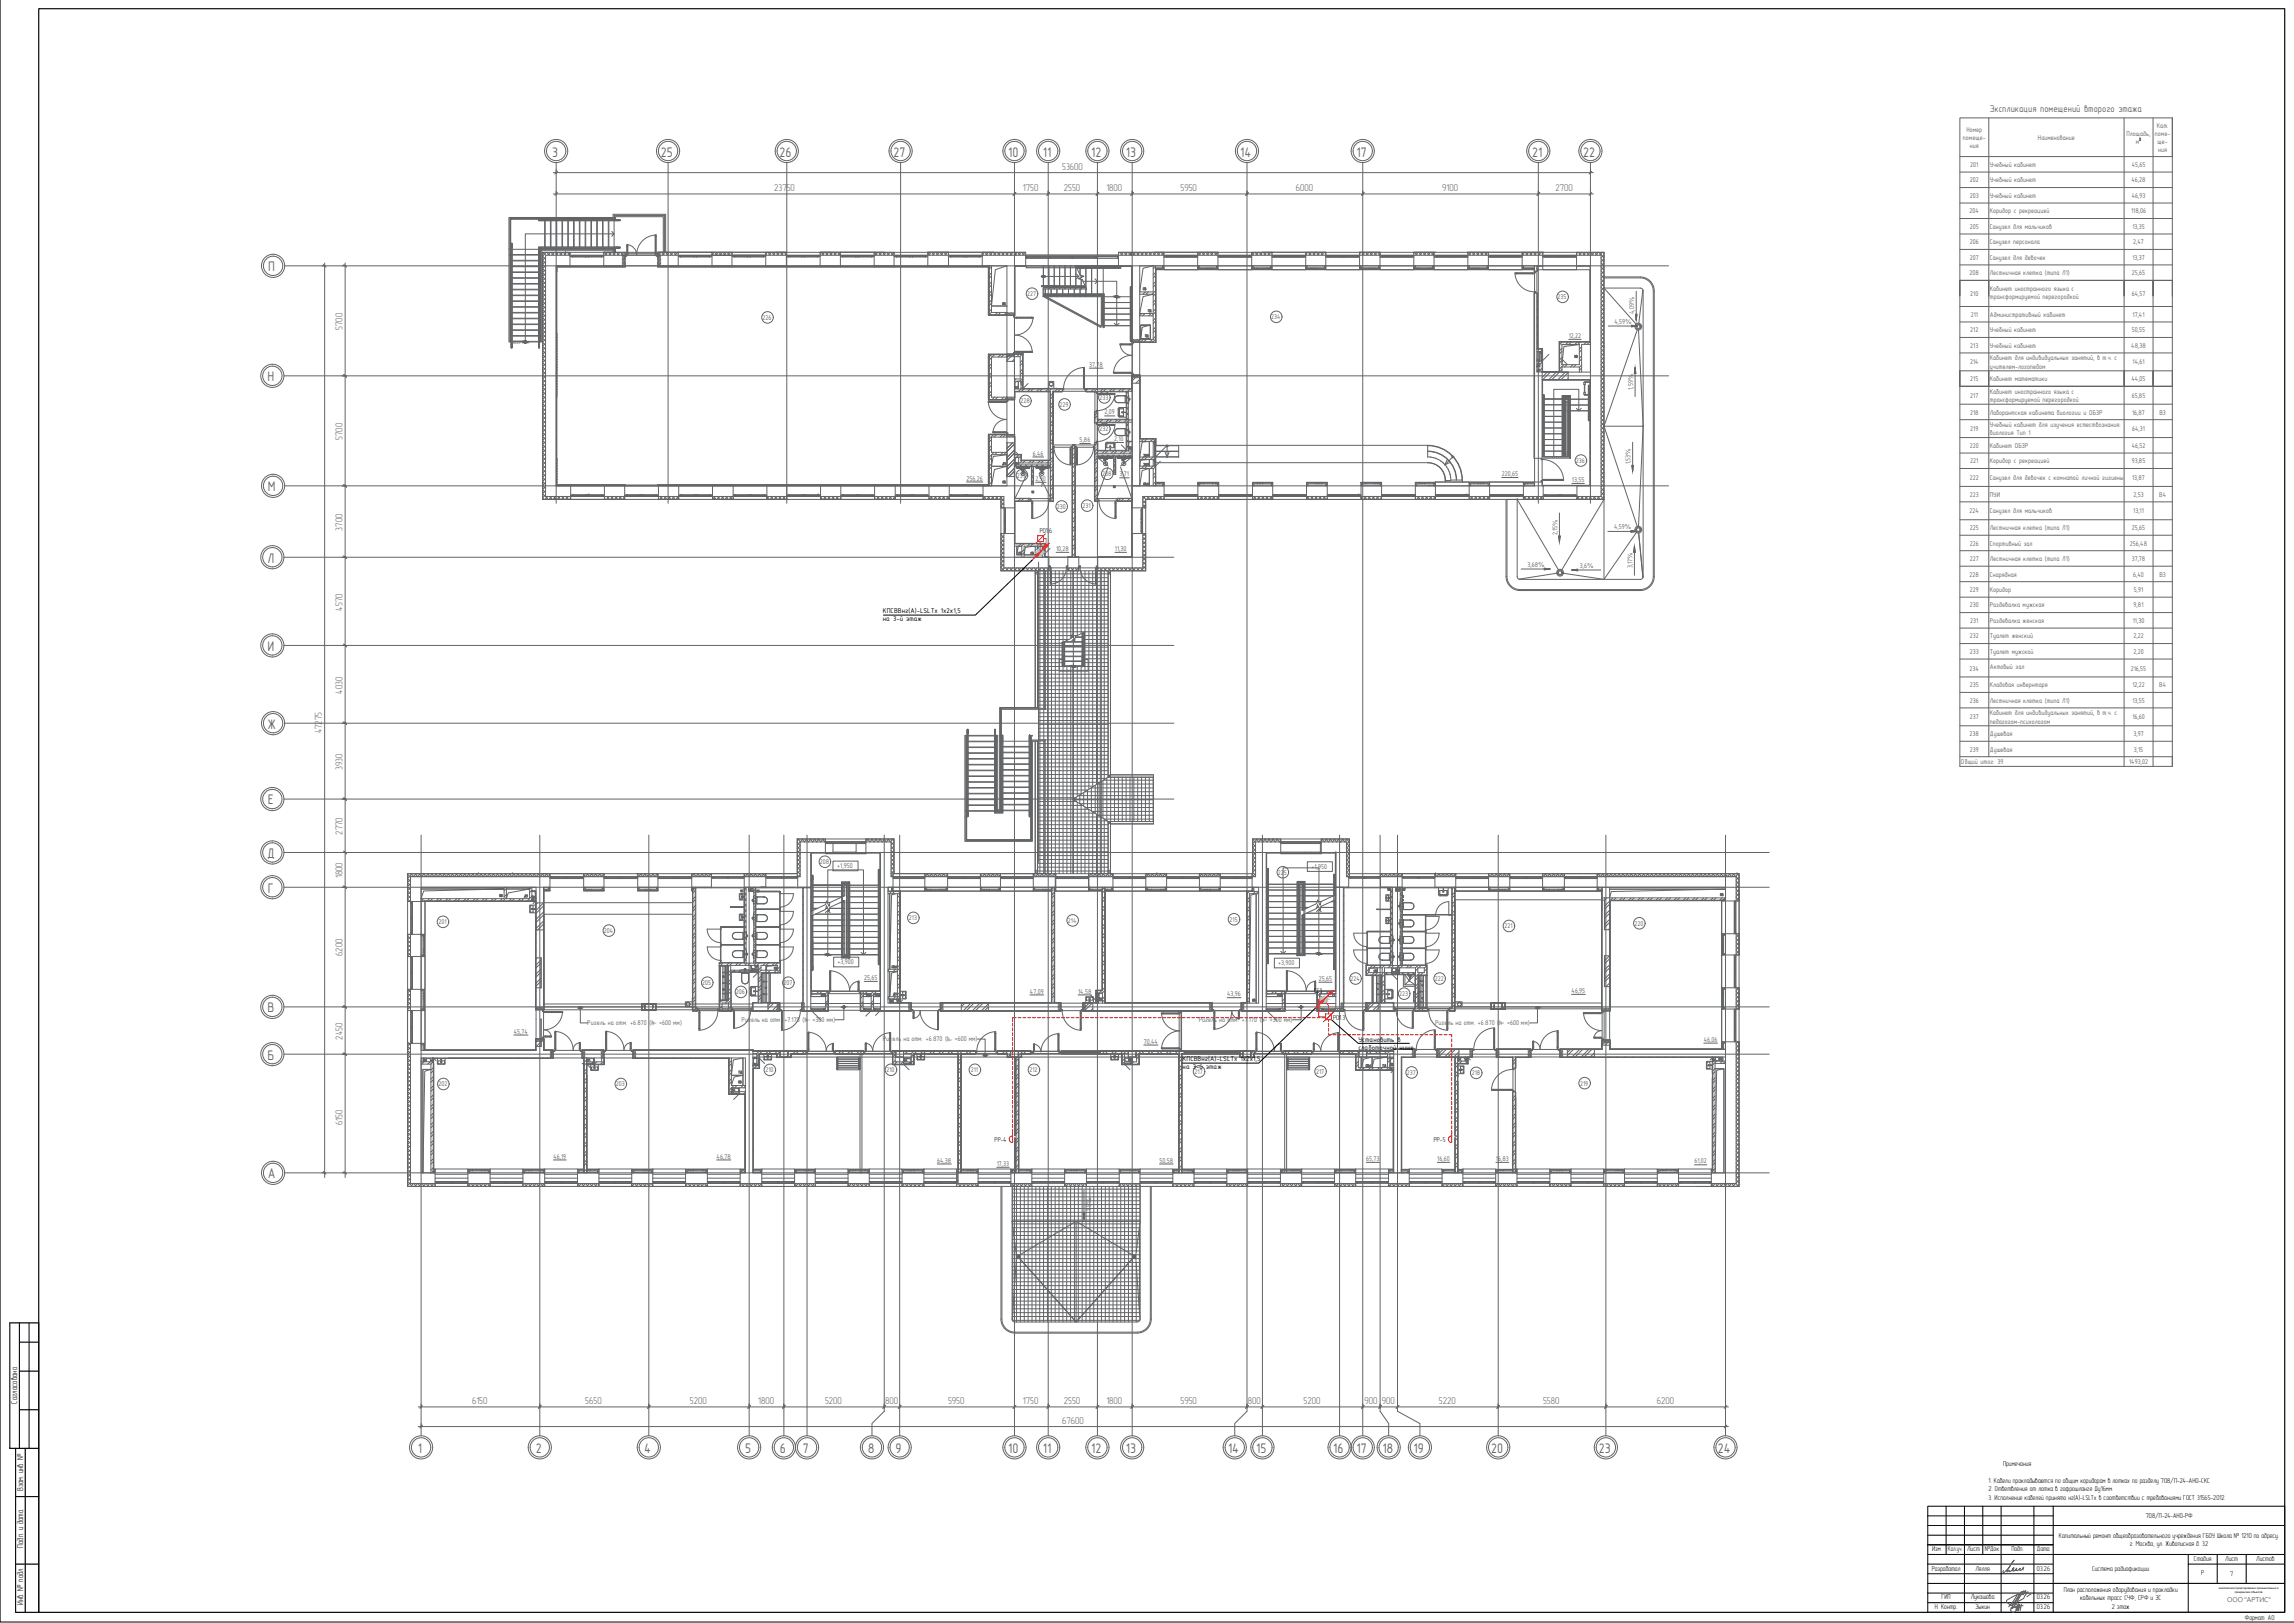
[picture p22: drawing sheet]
<svg xmlns="http://www.w3.org/2000/svg" width="1189mm" height="841mm" viewBox="0 0 1189 841" stroke-linecap="round" stroke-linejoin="round" font-family="sans-serif">
<defs><g id="words">
<g font-size="7.2" fill="#636466">
<text x="286" y="81">3</text>
<text x="343" y="81">25</text>
<text x="404" y="81">26</text>
<text x="463" y="81">27</text>
<text x="522" y="81">10</text>
<text x="540" y="81">11</text>
<text x="565" y="81">12</text>
<text x="583" y="81">13</text>
<text x="643" y="81">14</text>
<text x="703" y="81">17</text>
<text x="794" y="81">21</text>
<text x="821" y="81">22</text>
<text x="139" y="141">П</text>
<text x="139" y="198">Н</text>
<text x="139" y="255">М</text>
<text x="139" y="292">Л</text>
<text x="139" y="337">И</text>
<text x="139" y="378">Ж</text>
<text x="139" y="417">Е</text>
<text x="138" y="445">Д</text>
<text x="139" y="463">Г</text>
<text x="139" y="525">В</text>
<text x="139" y="549">Б</text>
<text x="139" y="611">А</text>
<text x="217" y="753">1</text>
<text x="278" y="753">2</text>
<text x="334" y="753">4</text>
<text x="386" y="753">5</text>
<text x="404" y="753">6</text>
<text x="416" y="753">7</text>
<text x="450" y="753">8</text>
<text x="464" y="753">9</text>
<text x="522" y="753">10</text>
<text x="540" y="753">11</text>
<text x="565" y="753">12</text>
<text x="583" y="753">13</text>
<text x="636" y="753">14</text>
<text x="651" y="753">15</text>
<text x="691" y="753">16</text>
<text x="703" y="753">17</text>
<text x="716" y="753">18</text>
<text x="733" y="753">19</text>
<text x="773" y="753">20</text>
<text x="829" y="753">23</text>
<text x="890" y="753">24</text>
</g>
<g font-size="5.1" fill="#636466">
<text x="1031" y="58">Экспликация помещений второго этажа</text>
<text x="550" y="88">53600</text>
<text x="401" y="99">23750</text>
<text x="530" y="99">1750</text>
<text x="551" y="99">2550</text>
<text x="573" y="99">1800</text>
<text x="612" y="99">5950</text>
<text x="672" y="99">6000</text>
<text x="747" y="99">9100</text>
<text x="806" y="99">2700</text>
<text x="177" y="171" transform="rotate(-90 177 171)">5700</text>
<text x="177" y="228" transform="rotate(-90 177 228)">5700</text>
<text x="177" y="275" transform="rotate(-90 177 275)">3700</text>
<text x="177" y="316" transform="rotate(-90 177 316)">4570</text>
<text x="177" y="359" transform="rotate(-90 177 359)">4030</text>
<text x="167" y="380" transform="rotate(-90 167 380)">47275</text>
<text x="177" y="399" transform="rotate(-90 177 399)">3930</text>
<text x="177" y="433" transform="rotate(-90 177 433)">2770</text>
<text x="177" y="455" transform="rotate(-90 177 455)">1800</text>
<text x="177" y="495" transform="rotate(-90 177 495)">6200</text>
<text x="177" y="539" transform="rotate(-90 177 539)">2450</text>
<text x="177" y="583" transform="rotate(-90 177 583)">6150</text>
<text x="245" y="728">6150</text>
<text x="303" y="728">5650</text>
<text x="358" y="728">5200</text>
<text x="393" y="728">1800</text>
<text x="428" y="728">5200</text>
<text x="459" y="728">800</text>
<text x="491" y="728">5950</text>
<text x="530" y="728">1750</text>
<text x="551" y="728">2550</text>
<text x="573" y="728">1800</text>
<text x="612" y="728">5950</text>
<text x="647" y="728">800</text>
<text x="676" y="728">5200</text>
<text x="707" y="728">900</text>
<text x="716" y="728">900</text>
<text x="746" y="728">5220</text>
<text x="800" y="728">5580</text>
<text x="859" y="728">6200</text>
<text x="550" y="738">67600</text>
</g>
<g font-size="4.4">
<text x="9" y="727" transform="rotate(-90 9 727)">Согласовано</text>
<text x="12" y="773" transform="rotate(-90 12 773)">Взам. инв. №</text>
<text x="12" y="802" transform="rotate(-90 12 802)">Подп. и дата</text>
<text x="12" y="832" transform="rotate(-90 12 832)">Инв. № подл.</text>
</g>
<g font-size="3.9">
<text x="458" y="318">КПСВВнг(А)-LSLTx 1х2х1,5</text>
<text x="458" y="322">на 3-й этаж</text>
<text x="704" y="540">Установить в</text>
<text x="704" y="544">слаботочной нише</text>
<text x="613" y="550">КПСВВнг(А)-LSLTx 1х2х1,5</text>
<text x="613" y="554">на 3-й этаж</text>
</g>
<text font-size="3.8" x="1154" y="830">ООО &quot;АРТИС&quot;</text>
<g font-size="3.7">
<text x="539" y="276">РО1.6</text>
<text x="681" y="515">СС1</text>
<text x="691" y="528">РО1.3</text>
<text x="515" y="592">РР-4</text>
<text x="743" y="592">РР-5</text>
<text x="1038" y="760">Примечания:</text>
<text x="1031" y="769">1. Кабели прокладываются по общим коридорам в лотках по разделу 708/П-24-АНО-СКС</text>
<text x="1031" y="773">2. Ответвления от лотка в гофрошланге Ду16мм.</text>
<text x="1031" y="777">3. Исполнение кабелей принято нг(А)-LSLTx в соответствии с требованиями ГОСТ 31565-2012.</text>
<text x="1112" y="787">708/П-24-АНО-РФ</text>
<text x="1067" y="797">Капитальный ремонт общеобразовательного учреждения ГБОУ Школа № 1210 по адресу:</text>
<text x="1001" y="804">Изм.</text>
<text x="1009" y="804">Кол.уч.</text>
<text x="1020" y="804">Лист</text>
<text x="1029" y="804">№Док</text>
<text x="1042" y="804">Подп.</text>
<text x="1056" y="804">Дата</text>
<text x="1104" y="801">г. Москва, ул. Живописная д. 32</text>
<text x="1137" y="809">Стадия</text>
<text x="1153" y="809">Лист</text>
<text x="1169" y="809">Листов</text>
<text x="1001" y="814">Разработал</text>
<text x="1024" y="814">Лялля</text>
<text x="1056" y="814">03.26</text>
<text x="1084" y="814">Система радиофикации</text>
<text x="1141" y="816">Р</text>
<text x="1156" y="817">7</text>
<text x="1070" y="825">План расположения оборудования и прокладки</text>
<text x="1003" y="834">Н. Контр.</text>
<text x="1006" y="829">ГИП</text>
<text x="1021" y="829">Лукашова</text>
<text x="1024" y="834">Зыкин</text>
<text x="1056" y="829">03.26</text>
<text x="1056" y="834">03.26</text>
<text x="1078" y="829">кабельных трасс СЧФ, СРФ и ЗС</text>
<text x="1094" y="834">2 этаж</text>
<text x="1163" y="839">Формат A0</text>
</g>
<g font-size="3.6" fill="#636466">
<text x="1019" y="68">Номер</text>
<text x="1102" y="70">Площадь,</text>
<text x="1117" y="70">поме-</text>
<text x="1118" y="66">Кат.</text>
<text x="1017" y="72">помеще-</text>
<text x="1021" y="77">ния</text>
<text x="1056" y="72">Наименование</text>
<text x="1107" y="75">м</text>
<text x="1118" y="75">ще-</text>
<text x="1118" y="79">ния</text>
<text x="1021" y="87">201</text>
<text x="1031" y="87">Учебный кабинет</text>
<text x="1105" y="87">45,65</text>
<text x="1021" y="95">202</text>
<text x="1031" y="95">Учебный кабинет</text>
<text x="1105" y="95">46,28</text>
<text x="1021" y="103">203</text>
<text x="1031" y="103">Учебный кабинет</text>
<text x="1105" y="103">46,93</text>
<text x="1021" y="111">204</text>
<text x="1031" y="111">Коридор с рекреацией</text>
<text x="1104" y="111">118,06</text>
<text x="1021" y="119">205</text>
<text x="1031" y="119">Санузел для мальчиков</text>
<text x="1105" y="119">13,35</text>
<text x="1021" y="127">206</text>
<text x="1031" y="127">Санузел персонала</text>
<text x="1106" y="127">2,47</text>
<text x="1021" y="135">207</text>
<text x="1031" y="135">Санузел для девочек</text>
<text x="1105" y="135">13,37</text>
<text x="1021" y="143">208</text>
<text x="1031" y="143">Лестничная клетка (типа Л1)</text>
<text x="1105" y="143">25,65</text>
<text x="532" y="153">227</text>
<text x="807" y="155">235</text>
<text x="1021" y="153">210</text>
<text x="1031" y="151">Кабинет иностранного языка с</text>
<text x="1031" y="155">трансформируемой перегородкой</text>
<text x="1105" y="153">64,57</text>
<text x="395" y="166">226</text>
<text x="659" y="165">234</text>
<text x="837" y="168">4,59%</text>
<text x="847" y="163" transform="rotate(-90 847 163)">4,09%</text>
<text x="1021" y="164">211</text>
<text x="1031" y="164">Административный кабинет</text>
<text x="1105" y="164">17,41</text>
<text x="1021" y="172">212</text>
<text x="1031" y="172">Учебный кабинет</text>
<text x="1105" y="172">50,55</text>
<text x="813" y="175">12,22</text>
<text x="1021" y="180">213</text>
<text x="1031" y="180">Учебный кабинет</text>
<text x="1105" y="180">48,38</text>
<text x="565" y="190">37,78</text>
<text x="1021" y="189">214</text>
<text x="1031" y="187">Кабинет для индивидуальных занятий, в т.ч. с</text>
<text x="1031" y="191">учителем-логопедом</text>
<text x="1105" y="189">14,61</text>
<text x="1021" y="198">215</text>
<text x="1031" y="198">Кабинет математики</text>
<text x="1105" y="198">44,05</text>
<text x="846" y="202" transform="rotate(-90 846 202)">1,59%</text>
<text x="529" y="209">228</text>
<text x="570" y="207">233</text>
<text x="1021" y="206">217</text>
<text x="1031" y="204">Кабинет иностранного языка с</text>
<text x="1031" y="208">трансформируемой перегородкой</text>
<text x="1105" y="206">65,85</text>
<text x="549" y="211">229</text>
<text x="572" y="215">2,09</text>
<text x="1021" y="215">218</text>
<text x="1031" y="215">Лаборантская кабинета биологии и ОБЗР</text>
<text x="1105" y="215">16,87</text>
<text x="1119" y="215">В3</text>
<text x="1031" y="221">Учебный кабинет для изучения естествознания:</text>
<text x="570" y="224">232</text>
<text x="1021" y="223">219</text>
<text x="1031" y="226">биология Тип 1</text>
<text x="1105" y="223">64,31</text>
<text x="560" y="229">5,86</text>
<text x="577" y="229">2,10</text>
<text x="1021" y="232">220</text>
<text x="1031" y="232">Кабинет ОБЗР</text>
<text x="1105" y="232">46,52</text>
<text x="535" y="236">6,46</text>
<text x="817" y="240">236</text>
<text x="845" y="241" transform="rotate(-90 845 241)">1,53%</text>
<text x="1021" y="240">221</text>
<text x="1031" y="240">Коридор с рекреацией</text>
<text x="1105" y="240">93,85</text>
<text x="501" y="249">256,26</text>
<text x="527" y="247">239</text>
<text x="537" y="249">2,90</text>
<text x="571" y="247">238</text>
<text x="580" y="247">3,71</text>
<text x="778" y="247">220,65</text>
<text x="815" y="250">13,55</text>
<text x="1021" y="249">222</text>
<text x="1031" y="249">Санузел для девочек с комнатой личной гигиены</text>
<text x="1105" y="249">13,87</text>
<text x="1021" y="257">223</text>
<text x="1031" y="257">ПУИ</text>
<text x="1106" y="257">2,53</text>
<text x="1119" y="257">В4</text>
<text x="548" y="264">230</text>
<text x="561" y="263">231</text>
<text x="1021" y="266">224</text>
<text x="1031" y="266">Санузел для мальчиков</text>
<text x="1106" y="266">13,11</text>
<text x="836" y="274">4,59%</text>
<text x="1021" y="275">225</text>
<text x="1031" y="275">Лестничная клетка (типа Л1)</text>
<text x="1105" y="275">25,65</text>
<text x="807" y="277" transform="rotate(-90 807 277)">2,15%</text>
<text x="547" y="285">10,28</text>
<text x="578" y="285">11,30</text>
<text x="1021" y="283">226</text>
<text x="1031" y="283">Спортивный зал</text>
<text x="1104" y="283">256,48</text>
<text x="792" y="294">3,68%</text>
<text x="1021" y="291">227</text>
<text x="1031" y="291">Лестничная клетка (типа Л1)</text>
<text x="1105" y="291">37,78</text>
<text x="819" y="294">3,6%</text>
<text x="846" y="295" transform="rotate(-90 846 295)">3,17%</text>
<text x="1021" y="299">228</text>
<text x="1031" y="299">Снарядная</text>
<text x="1106" y="299">6,40</text>
<text x="1119" y="299">В3</text>
<text x="1021" y="307">229</text>
<text x="1031" y="307">Коридор</text>
<text x="1106" y="307">5,91</text>
<text x="1021" y="315">230</text>
<text x="1031" y="315">Раздевалка мужская</text>
<text x="1106" y="315">9,81</text>
<text x="1021" y="323">231</text>
<text x="1031" y="323">Раздевалка женская</text>
<text x="1105" y="323">11,30</text>
<text x="1021" y="331">232</text>
<text x="1031" y="331">Туалет женский</text>
<text x="1106" y="331">2,22</text>
<text x="1021" y="339">233</text>
<text x="1031" y="339">Туалет мужской</text>
<text x="1106" y="339">2,20</text>
<text x="1021" y="348">234</text>
<text x="1031" y="347">Актовый зал</text>
<text x="1104" y="348">216,55</text>
<text x="1021" y="356">235</text>
<text x="1031" y="356">Кладовая инвернтаря</text>
<text x="1105" y="356">12,22</text>
<text x="1119" y="356">В4</text>
<text x="1021" y="364">236</text>
<text x="1031" y="364">Лестничная клетка (типа Л1)</text>
<text x="1105" y="364">13,55</text>
<text x="1031" y="371">Кабинет для индивидуальных занятий, в т.ч. с</text>
<text x="1021" y="373">237</text>
<text x="1031" y="375">педагогом-психологом</text>
<text x="1105" y="373">16,60</text>
<text x="1021" y="381">238</text>
<text x="1031" y="381">Душевая</text>
<text x="1106" y="381">3,97</text>
<text x="1021" y="389">239</text>
<text x="1031" y="389">Душевая</text>
<text x="1106" y="389">3,15</text>
<text x="1016" y="396">Общий итог: 39</text>
<text x="1103" y="396">1493,02</text>
<text x="425" y="448">208</text>
<text x="434" y="450">+1,950</text>
<text x="662" y="453">225</text>
<text x="680" y="450">+1,950</text>
<text x="227" y="479">201</text>
<text x="471" y="477">213</text>
<text x="553" y="478">214</text>
<text x="637" y="478">215</text>
<text x="847" y="480">220</text>
<text x="313" y="483">204</text>
<text x="780" y="481">221</text>
<text x="434" y="500">+3,900</text>
<text x="662" y="500">+3,900</text>
<text x="448" y="508">25,65</text>
<text x="683" y="508">25,65</text>
<text x="700" y="508">224</text>
<text x="744" y="508">222</text>
<text x="364" y="510">205</text>
<text x="381" y="515">206</text>
<text x="406" y="510">207</text>
<text x="534" y="515">47,09</text>
<text x="559" y="515">14,58</text>
<text x="814" y="515">46,95</text>
<text x="636" y="516">43,96</text>
<text x="725" y="516">223</text>
<text x="304" y="531">Ригель на отм. +6.870 (h =600 мм)</text>
<text x="384" y="530">Ригель на отм. +7.170 (h</text>
<text x="421" y="530">=300 мм)</text>
<text x="621" y="530">Ригель на отм. +7.170 (h</text>
<text x="658" y="530">=300 мм)</text>
<text x="744" y="531">Ригель на отм. +6.870 (h =600 мм)</text>
<text x="266" y="536">45,74</text>
<text x="458" y="540">Ригель</text>
<text x="468" y="540">на отм. +6.870 (h =600 мм)</text>
<text x="883" y="540">46,06</text>
<text x="593" y="541">70,44</text>
<text x="397" y="556">210</text>
<text x="459" y="556">210</text>
<text x="503" y="556">211</text>
<text x="533" y="556">212</text>
<text x="619" y="556">217</text>
<text x="682" y="556">217</text>
<text x="729" y="557">237</text>
<text x="763" y="557">218</text>
<text x="227" y="563">202</text>
<text x="319" y="563">203</text>
<text x="819" y="563">219</text>
<text x="287" y="600">46,19</text>
<text x="371" y="600">46,78</text>
<text x="486" y="602">64,38</text>
<text x="517" y="604">17,33</text>
<text x="601" y="602">50,58</text>
<text x="708" y="602">65,73</text>
<text x="745" y="602">16,60</text>
<text x="775" y="602">16,83</text>
<text x="878" y="603">61,02</text>
<text x="566" y="627" transform="rotate(-90 566 627)">1,5%</text>
</g>
<text font-size="2.9" fill="#636466" x="265" y="178">ВВЕРХ</text>
<g font-size="2" fill="#636466">
<text x="338" y="531">риг .</text>
<text x="418" y="529">риг .</text>
<text x="655" y="529">риг .</text>
<text x="777" y="531">риг .</text>
<text x="491" y="539">риг .</text>
</g>
<g font-size="1.4">
<text x="1150" y="824">комплексное проектирование промышленных и</text>
<text x="1158" y="825">гражданских объектов</text>
</g>
</g></defs>
<g fill="none" stroke="#636466" stroke-width=".52">
<path d="M1031 61v84M1101 61v84M1116 61v84M1016 97h110M1016 89h110M1016 81h110M1016 113h110M1016 105h110M522 138l-6 2-2 19h8M1016 137h110M1016 129h110M1016 121h110"/>
<path d="M520 157v1zM520 157h1M521 157v1M521 157h.1M521 157h-1v1h1M521 158h.1M1016 153v-8v47h110v-47v8M1016 159h110M1016 145h110zM1016 145v-84h110v84M1031 153v-8v47M1101 153v-8v47"/>
<path d="M1116 153v-8v47M818 178l-8 2-1 9M1016 175h110M1016 167h110M805 193h.1M809 193h4M816 184h1l-1 1zM817 185h.1M817 184h.1M817 184v1M1016 183h110M1016 200v-8v205h110"/>
<path d="M1016 217h110M1016 209h110M1016 200h110zM1031 200v-8v200M1101 200v-8v205M1116 200v-8v205M1126 200v-8v205M568 237l6 4M587 237l-6 4M591 237l1-8h4v8M593 235v1v1M593 236h.1"/>
<path d="M594 236v1zM595 237v-2v1v-1v2M611 231v6M740 240a9 9 0 0 1 9 9h3M740 231v6M1016 235h110M1016 227h110M526 241l6 4M532 246l-6 13M539 246l6 13M545 241l-6 4M574 242l-6 17"/>
<path d="M581 242l6 17M591 242v-3l5-1v4M591 252l1-8 4-1v9M593 240v1M593 241h.1M594 240v1zM595 241v-1v1v-1v1M758 249v1M1016 252h110M1016 243h110M1016 277h110M1016 269h110"/>
<path d="M1016 260h110M527 283v5h3M528 286h1l-1 1zM529 287h.1M529 286v1M529 286h.1M530 283h-2l-1 5M534 286h1v1zM535 287h.1M535 287h1M536 286l-1 1M536 286h.1"/>
<path d="M536 286h-1v1h1M536 287h.1M537 283l-6 1v4h6M538 291v156M1016 293h110M1016 285h110M1016 317h110M1016 309h110M1016 301h110M1016 333h110M1016 325h110M551 342h-2v6h15v-6h-2"/>
<path d="M1016 359h110M1016 351h110M1016 342h110M1016 376h110M1016 367h110M1016 392h110v5M1016 384h110M421 459h15M722 520h108M282 523h108M282 520h108M420 520h36"/>
<path d="M420 524h36M656 520h36M656 524h36M722 523h108M390 548h332M390 545h332"/>
<circle cx="537" cy="297" r=".5"/>
<circle cx="575" cy="297" r=".5"/>
<circle cx="575" cy="402" r=".5"/>
<circle cx="575" cy="426" r=".5"/>
<circle cx="537" cy="451" r=".5"/>
<circle cx="575" cy="452" r=".5"/>
</g>
<path d="M1126 61v20" fill="none" stroke="#636466" stroke-width=".52"/>
<path d="M1109 72v1" fill="none" stroke="#636466" stroke-width=".52"/>
<g fill="none" stroke="#636466" stroke-width=".52">
<path d="M281 131v128h238v37h25v-2h-24v-18M281 131h43v7M281 139h.1M281 137h.1M281 133h.1M281 139l2 2M281 137l2 2M281 135l2 2M281 133l2 1M281 131l2 1M283 132h86M283 132v125h237"/>
<path d="M283 133l-2 2M283 135l-2 2M283 138l-2 1M283 140l-2 1M283 131l-2 2M283 131l2 1M285 131l-1 1M285 131l2 1M286 131h.1M287 131l-1 1M288 131l1 1M288 131h.1"/>
<path d="M288 138h81M290 131l-2 1M290 131l1 1M292 131l-2 1M292 131l1 1M293 131h.1M294 131l-2 1M294 131l1 1M295 131l-1 1M295 131v7M313 131v7M313 131l2 1"/>
<path d="M315 131l-2 1M315 131l2 1M317 131l-1 1M317 131l2 1M319 131l-1 1M319 131l2 1M321 131l-1 1M322 131l1 1M323 131l-1 1M324 131h.1M341 138v-7h191v7h-6v25h-4M341 131l1 1"/>
<path d="M342 131h.1M343 131l-2 1M343 131l1 1M345 131l-2 1M345 131l1 1M347 131h.1M347 131l-2 1M347 131l2 1M349 131l-2 1M349 131l2 1M351 131l-1 1M351 131h.1"/>
<path d="M351 131v7M369 131v7M369 132h1M370 131l-1 1M370 131l2 1M370 131h.1M372 131l-1 1M372 131l2 1M374 131l-1 1M375 131l1 1M376 131l-1 1M377 131l1 1"/>
<path d="M379 131l-2 1M379 131h.1M379 131v7h-10M379 132h.1M397 132h-28h461v125M397 131v7M397 132h.1M398 131l-1 1M398 131l1 1M400 131h.1M400 131l-2 1M400 131l2 1"/>
<path d="M402 131l-2 1M402 131l2 1M404 131l-1 1M404 131l2 1M405 131h.1M406 131l-1 1M406 131l2 1M408 131v7M408 132h-1M425 131v7M425 131h.1M425 131l2 1"/>
<path d="M427 131l-1 1M428 131l1 1M430 131l-2 1M430 131l1 1M432 131l-2 1M432 131l1 1M432 131h.1M434 131l-2 1M434 131l1 1M436 131l-2 1M436 131v7M455 132l-2-1v7"/>
<path d="M455 131l-2 1M455 131l2 1M457 131l-1 1M457 131l2 1M459 131l-1 1M459 131l2 1M461 131l-1 1M462 131l1 1M463 131h.1M463 131l-1 1M463 131v7M481 131v7"/>
<path d="M481 131l1 1M483 131l-2 1M483 131l1 1M485 131l-2 1M485 131l1 1M485 131h.1M487 131h.1M487 131l-2 1M487 131l2 1M489 131l-2 1M489 131l2 1M491 131l-1 1"/>
<path d="M491 131h1M492 131v7M509 131v7h-130M509 131h.1M509 132h1M510 131l-1 1M510 131l2 1M512 131l-1 1M512 131l2 1M514 138h8v24M514 131l-1 1M515 131l1 1"/>
<path d="M515 131h.1M517 131l-2 1M517 131l1 1M517 131h.1M519 131l-2 1M519 131l1 1M521 131l-2 1M521 131l1 1M523 131l-2 1M523 131l2 1M524 131h.1M525 131l-2 1"/>
<path d="M525 131l2 1M526 131h.1M527 131l-1 1M527 131l2 1M529 131l-1 1M529 131l2 1M531 131h.1M531 131l-1 1M580 132h.1M580 131h.1M580 131l2 1M582 131l-1 1"/>
<path d="M582 131l2 1M584 131l-1 1M585 131l1 1M586 131l-1 1M586 131h.1M587 131h-1M587 131l1 1M589 131l-2 1M589 131l1 1M591 131l-2 1M591 131h.1M591 131l1 1"/>
<path d="M593 131l-2 1M593 131l2 1M595 131l-2 1M595 131l2 1M597 131l-1 1M597 131l2 1M598 138h-7v13M599 138h3M599 131l-1 1M599 131l2 1M601 131l-1 1M602 131l1 1"/>
<path d="M603 131h.1M603 131l-1 1M603 131v7M621 131v7M621 131h.1M621 131l1 1M621 138h9M623 131l-2 1M623 131h.1M623 131l1 1M625 131l-2 1M625 131l1 1"/>
<path d="M627 131l-2 1M627 131l2 1M629 131l-2 1M629 131l2 1M630 131h.1M631 131l-1 1M631 131v7M649 131v7M649 131l1 1M649 138h9M650 131l-1 1M650 131l2 1"/>
<path d="M651 131h.1M652 131l-1 1M652 131l2 1M653 131h.1M654 131l-1 1M655 131l1 1M656 131l-1 1M657 131l1 1M658 131h.1M659 131l-2 1M659 131h.1M659 131v7"/>
<path d="M677 131v7M677 132h.1M677 138h9M678 131l-1 1M678 131l1 1M680 131l-2 1M680 131l2 1M681 131h.1M682 131l-2 1M682 131l2 1M682 131h.1M684 131l-1 1"/>
<path d="M684 131l2 1M686 131l-1 1M686 131h1M687 131v7M687 132h.1M705 131v7M705 132h.1M705 131h.1M705 138h9M705 131l2 1M706 131h.1M707 131l-1 1"/>
<path d="M708 131l1 1M710 131l-2 1M710 131l1 1M710 131h.1M712 131l-2 1M712 131l1 1M714 131l-2 1M714 131l1 1M715 131l-1 1M715 131v7M733 131v7M733 131h.1"/>
<path d="M733 131l2 1M733 138h9M734 131h.1M735 131l-2 1M735 131h.1M735 131l2 1M737 131l-1 1M737 131l2 1M739 131l-1 1M739 131l2 1M741 131l-1 1M742 131l1 1"/>
<path d="M743 131l-1 1M743 131v7M761 138h10M762 132l-1-1v7M763 131l-2 1M763 131l1 1M763 131h.1M765 131l-2 1M765 131l1 1M767 131l-2 1M767 131l2 1M769 131l-2 1"/>
<path d="M769 131l2 1M771 131l-1 1M771 131v7M789 131v7M789 131l1 1M789 131h.1M790 131l-1 1M790 131l2 1M792 131l-1 1M792 131l2 1M794 131l-1 1M795 131l1 1"/>
<path d="M795 138v1M795 140v1M796 138v43M797 131l-2 1M797 131l1 1M798 131h.1M799 131l-2 1M799 131h1M800 131h.1M800 131v7h-10M800 132h-1M817 131v7h7"/>
<path d="M817 131h.1M817 132h.1M818 131h-1M818 131l1 1M820 131l-2 1M820 131l2 1M822 131l-2 1M822 131l2 1M824 131l-1 1M824 131l2 1M826 131h.1M826 131l-1 1"/>
<path d="M826 131l2 1M828 131h.1M828 131l-1 1M829 131l2 2M830 138l1 2M830 136l1 2M830 134l1 2M830 131l-1 1M831 131h.1M831 132l-1 2M831 136l-1 2M831 134l-1 2"/>
<path d="M831 138l-1 2M831 135h.1M831 133h.1M831 138h.1M281 147h.1M281 158l2 2M281 156l2 2M281 154l2 2M281 152l2 1M281 150l2 1M281 148l2 1M281 146l2 1"/>
<path d="M281 143l2 2M281 141l2 2M283 142l-2 1M283 144l-2 1M283 146l-2 2M283 148l-2 2M283 150l-2 2M283 152l-2 2M283 155l-2 1M283 157l-2 1M283 159l-2 1M591 152v10"/>
<path d="M795 141v10M796 141h.1M796 152h.1M830 143l1 1h19a7 7 0 0 1 7 7v148a7 7 0 0 1-7 7h-62a7 7 0 0 1-7-7v-40M830 160l1 1M830 157l1 2M830 155l1 2M830 153l1 2M830 151l1 2M830 149l1 1M830 147l1 1M830 145l1 1"/>
<path d="M830 140l1 2M831 141l-1 1M831 149l-1 2M831 158l-1 1M831 143l-1 1M831 145l-1 1M831 147l-1 1M831 151l-1 2M831 153l-1 2M831 155l-1 2M831 160l-1 1M831 146h.1"/>
<path d="M831 157h.1M831 144h.1M831 149h.1M831 155h.1M831 143h19a7 7 0 0 1 7 8v148a7 7 0 0 1-7 7h-62a7 7 0 0 1-8-7v-40h6v40l1 1h63l1-1 1-148-1-1-1-1h-19M281 161v1M281 170h.1M281 161h.1M281 180l2 1M281 177l2 2M281 175l2 2M281 173l2 2"/>
<path d="M281 171l2 2M281 169l2 1M281 167l2 1M281 165l2 1M281 163l2 1M281 160l2 2M283 161l-2 1M283 163l-2 1M283 165l-2 2M283 167l-2 2M283 169l-2 2M283 171l-2 2"/>
<path d="M283 174l-2 1M283 176l-2 1M283 178l-2 1M283 180l-2 1M522 163v21M526 164v19M587 178v16M591 164v12M824 177v16h-4M830 179l1 1M830 177l1 1M830 174l1 2"/>
<path d="M830 172l1 2M830 170l1 2M830 168l1 2M830 166l1 1M830 164l1 1M830 162l1 1M831 170l-1 2M831 175l-1 1M831 162l-1 1M831 166l-1 2M831 164l-1 1M831 168l-1 2"/>
<path d="M831 172l-1 2M831 177l-1 1M831 179l-1 1M831 169h.1M831 180h.1M831 161h.1M831 167h.1M831 172h.1M831 178h.1M831 179h.1M831 168h.1M281 184h.1"/>
<path d="M281 188l2 2M281 199l2 1M281 197l2 1M281 194l2 2M281 192l2 2M281 190l2 2M281 186l2 1M281 184l2 1M281 182l2 1M283 191l-2 1M283 182l-2 2M283 184l-2 2"/>
<path d="M283 186l-2 2M283 188l-2 2M283 193l-2 1M283 195l-2 1M283 197l-2 1M283 199l-2 2M522 185v21M522 187h4M526 185v11M526 198v4M591 199h-4v2M796 191v2h3v44"/>
<path d="M796 182v5M796 188v2M809 193h9M813 193v4M824 197v55h-7v7M830 200l1 1M830 198l1 1M830 196l1 1M830 193l1 2M830 191l1 2M830 189l1 2M830 187l1 2"/>
<path d="M830 185l1 2M830 183l1 1M830 181l1 1M831 196l-1 1M831 200l-1 1M831 187l-1 2M831 191l-1 2M831 198l-1 1M831 181l-1 1M831 183l-1 1M831 185l-1 2M831 189l-1 2"/>
<path d="M831 194l-1 1M831 191h.1M831 183h.1M831 189h.1M831 194h.1M831 186h.1M831 198h.1M831 190h.1M281 216h.1M281 220l2 1M281 218l2 1M281 216l2 1"/>
<path d="M281 213l2 2M281 211l2 2M281 209l2 2M281 207l2 2M281 205l2 2M281 203l2 1M281 201l2 1M283 201l-2 2M283 203l-2 2M283 205l-2 2M283 208l-2 1M283 210l-2 1"/>
<path d="M283 212l-2 1M283 214l-2 1M283 216l-2 2M283 218l-2 2M522 208v16M522 207h4M526 203v22h-4M587 203v15M587 219v15M830 219l1 1M830 217l1 1M830 215l1 1"/>
<path d="M830 213l1 1M830 210l1 2M830 208l1 2M830 206l1 2M830 204l1 2M830 202l1 1M831 204l-1 2M831 217l-1 1M831 219l-1 2M831 202l-1 2M831 206l-1 2M831 208l-1 2"/>
<path d="M831 211l-1 1M831 213l-1 1M831 215l-1 1M831 202h.1M831 213h.1M831 200h.1M831 205h.1M831 211h.1M831 216h.1M281 231h.1M281 229h.1M281 239l2 1"/>
<path d="M281 237l2 1M281 235l2 1M281 233l2 1M281 230l2 2M281 228l2 2M281 226l2 2M281 224l2 2M281 222l2 1M283 220l-2 2M283 222l-2 2M283 225l-2 1M283 227l-2 1"/>
<path d="M283 229l-2 1M283 231l-2 1M283 233l-2 1M283 235l-2 2M283 237l-2 2M283 239l-2 2M522 236v16h-8M522 227v7M522 229h4M526 237v4M587 235v1M591 227v-50h-4v-39h-7v-7h251v128h-149"/>
<path d="M591 229v8M591 238v4M799 237h-4v13M799 238v11M830 238l1 2M830 236l1 1M830 234l1 1M830 232l1 1M830 230l1 1M830 227l1 2M830 225l1 2M830 223l1 2"/>
<path d="M830 221l1 2M831 225l-1 2M831 230l-1 1M831 234l-1 1M831 221l-1 2M831 228l-1 1M831 223l-1 2M831 232l-1 1M831 236l-1 2M831 238l-1 2M831 225h.1M831 236h.1"/>
<path d="M831 222h.1M831 228h.1M831 234h.1M831 239h.1M831 232h.1M831 221h.1M831 235h.1M831 227h.1M281 251h.1M281 258l1 1M281 256l3 3M281 254l2 1"/>
<path d="M281 252l2 1M281 250l2 1M281 247l2 2M281 245l2 2M281 243l2 2M281 241l2 2M283 241l-2 2M283 244l-2 1M283 246l-2 1M283 248l-2 1M283 250l-2 1M283 252l-2 2"/>
<path d="M283 254l-2 2M283 256l-2 2M284 257l-2 2M285 257l1 2M286 259h.1M286 257l-1 2M287 257l1 2M287 259h.1M288 257l-1 2M288 252h.1M288 252h225M289 257l1 2"/>
<path d="M290 259h.1M290 257l-1 2M291 257l2 2M292 257l-1 2M293 257l2 2M295 257l-2 2M295 257l1 1M296 258l-1 1M296 252v7M313 252v7M313 258l1 1M314 257l-1 1"/>
<path d="M314 257l2 2M316 257l-2 2M317 257l1 2M318 259h.1M318 257l-2 2M319 257l1 2M320 257l-2 2M321 257l1 2M322 257l-1 2M323 257l1 1M324 252v7M324 258l-1 1"/>
<path d="M341 252v7M341 259h.1M342 257l1 2M342 259h.1M343 257l-1 2M344 257l2 2M345 257l-1 2M346 257l2 2M348 257l-2 2M348 257l2 2M350 257l-2 2M350 257l2 2"/>
<path d="M352 258h.1M352 252v7M352 257l-2 2M369 252v7M370 257l1 2M370 259h.1M371 257l-2 2M372 257l1 2M373 257l-1 2M374 257l1 2M375 257l-1 2M376 257l1 2"/>
<path d="M377 257l-1 2M378 257l2 2M379 257l-1 2M380 252v7M397 252v7M397 258l2 1M398 257l-1 1M399 257l2 2M401 257l-2 2M401 257l2 2M403 257l-2 2M403 257l2 2"/>
<path d="M405 257l-2 2M405 259h.1M406 257l1 2M406 259h.1M407 257l-2 2M408 259h.1M408 257h.1M408 252v7M425 252v7M425 258l1 1M426 259h.1M426 257l-1 1"/>
<path d="M427 257l1 2M428 257l-1 2M429 257l1 2M430 257l-1 2M431 257l2 2M432 257l-1 2M433 257l2 2M434 259h.1M435 257l-2 2M435 257l1 1M436 258l-1 1M436 252v7"/>
<path d="M453 252v7M453 258l1 1M454 257l-1 1M454 257l2 2M456 257l-2 2M457 257l1 2M458 257l-2 2M458 259h.1M459 257l1 2M460 257l-1 2M461 257l1 2M462 259h.1"/>
<path d="M462 257l-1 2M463 257l1 1M464 252v7M464 258l-1 1M481 252v7M481 258h.1M482 257l1 2M483 257l-1 2M484 257l2 2M485 257l-1 2M486 257l2 2M488 257l-2 2"/>
<path d="M488 257l2 2M489 259h.1M490 257l-2 2M492 257l-2 2M492 258h.1M492 252v7l-2-2M509 252v7l2-2M510 257l1 2M511 259h.1M512 257l1 2M513 257l-1 2M514 257l1 2"/>
<path d="M515 257l-1 2M516 257l1 2M517 259h.1M517 257l-1 2M518 257l2 2M519 257l-1 2M520 257h.1M520 257v6M520 259l-1 1 1 2M522 247h4M526 260v3h-7M587 260v3h7"/>
<path d="M587 252h11M591 243v9M592 257v6M592 257h180M592 259l2 2M592 257l2 2M594 257l-2 2M594 259l-2 2M594 259v37h-25v-2h23v-18M594 257l2 2M596 257l-2 2M597 257l1 2"/>
<path d="M598 257l-2 2M599 257l1 2M599 252h4M600 257l-1 2M600 259h.1M601 257l1 2M602 257l-1 2M603 259h.1M603 257v1M603 252v7M603 258v1M621 252v7"/>
<path d="M621 258v1M621 257v1M622 252h9M622 257l1 2M623 257l-1 2M624 257l2 2M625 257l-1 2M626 257l2 2M627 259h.1M628 257l-2 2M628 257l2 2M629 259h.1"/>
<path d="M630 257l-2 2M630 257l2 1M632 252v7M632 257l-2 2M649 252v7M650 257l1 2M650 252h9M651 257l-2 2M652 257l1 2M653 257l-1 2M654 257l1 2M655 257l-1 2"/>
<path d="M656 257l1 2M657 257l-1 2M659 257l-1 2M660 252v7l-2-2M677 252v7h-83M677 257l2 2M678 252h9M678 259h.1M678 257l-1 2M679 257l2 2M680 259h.1M681 257l-2 2"/>
<path d="M681 257l2 2M683 257l-2 2M684 257l1 2M685 257l-2 2M686 257l1 2M687 257l-2 2M688 257h.1M688 259h.1M688 252v7M705 252v7M705 258h.1M705 258l1 1"/>
<path d="M706 259h.1M706 257l-1 1M706 252h9M707 257l1 2M708 259h.1M708 257l-1 2M709 257l1 2M710 257l-1 2M711 257l2 2M712 257l-1 2M713 257l2 2M715 257l-2 2"/>
<path d="M715 257l1 1-1 1M716 252v7M734 252v7M734 258h.1M734 258v1M734 257h.1M734 252h9M734 257l2 2M736 257l-2 2M737 257l1 2M738 257l-2 2M739 257l1 2"/>
<path d="M740 257l-1 2M741 257l1 2M742 257l-1 2M743 257l1 1M744 252v7M744 258l-1 1M761 252v7M762 257l1 2M762 252h9M763 257l-1 2M764 257l2 2M765 257l-1 2"/>
<path d="M766 257l2 2M768 257l-2 2M768 257l2 2M770 257l-2 2M771 259h.1M772 257l-2 2M772 252v7l-2-2M772 257h16M789 257h41M789 252v7M789 258h1M790 257l1 2"/>
<path d="M791 257l-1 2M792 257l1 2M793 257l-1 2M794 257l1 2M795 257l-1 2M795 251v1h-5M795 250h4M796 257l1 2M797 257l-1 2M798 257l2 2M799 250v2h1v7M799 257l-1 2"/>
<path d="M817 257l2 2M819 257l-2 1M819 257l2 2M821 257l-2 2M821 257l2 2M822 259h.1M823 257l-2 2M824 257l1 2M824 259h.1M825 257l-2 2M826 257l1 2M827 257l-2 2"/>
<path d="M828 257l1 2M829 257l-1 2M830 257l1 2M830 255l1 2M830 253l1 1M830 251l1 1M830 249l1 1M830 247l1 1M830 244l1 2M830 242l1 2M830 240l1 2M831 255l-1 2"/>
<path d="M831 247l-1 1M831 249l-1 1M831 240l-1 2M831 242l-1 2M831 245l-1 1M831 251l-1 1M831 253l-1 2M831 247h.1M831 258h.1M831 245h.1M831 250h.1M831 256h.1"/>
<path d="M831 255h.1M831 257l-1 2M519 276h7v6M519 276v1l1 2M520 261l-1 1 1 1M520 278l-1 1 1 2M520 280l-1 1 1 2M592 278l2 2M592 261l2 2M592 276l2 2M594 276l-2 2M594 261l-2 2"/>
<path d="M594 278l-2 2M594 276h-7v13h-31M519 293h.1M520 282l-1 1 1 2M520 286l-1 2 1 1M520 290l-1 2 1 1M520 284l-1 2 1 1M520 288l-1 2 1 1M520 292l-1 2 1 2M521 294l-2 2M521 294l2 2M523 294l-2 2"/>
<path d="M523 294l2 2M524 296h.1M525 294l-2 2M525 294l2 2M526 283v6h4M526 296h.1M527 294l-2 2M527 294l2 2M529 294l-1 2M530 294l1 2M531 289h6M531 294l-1 2"/>
<path d="M532 294l1 2M533 294l-1 2M534 294l1 2M535 296h.1M535 294l-1 2M536 294l1 2M538 294l-2 2M538 289h2M538 294l2 2M538 296h.1M540 294l-2 2M540 294l2 2"/>
<path d="M540 296h.1M542 289h11v4M542 294l-2 2M542 294l2 2M544 295l-2 1M544 296h.1M544 289v4M545 294h8M553 294h6v2h-6zM553 295l1 1M555 294l-2 1M555 294l2 2"/>
<path d="M557 294l-2 2M557 294l2 2M559 294l-2 2M559 289v4M560 294h8M569 289v4M569 296h.1M569 295v1M569 294v1M570 294l1 2M571 294l-1 2M572 294l2 2"/>
<path d="M574 294l-2 2M574 294l2 2M576 294l-2 2M576 294l2 2M577 296h.1M578 294l-2 2M578 294l2 2M580 294l-2 2M581 294l1 2M582 294l-1 2M583 294l1 2M584 294l-1 2"/>
<path d="M585 294l1 2M586 294l-1 2M587 294l1 2M588 296h.1M588 294l-1 2M589 294l2 2M591 294l-2 2M591 296h.1M591 294l2 2M592 291l2 2M592 293l2 2M592 289l2 2"/>
<path d="M592 287l2 1M592 285l2 1M592 283l2 1M592 281l2 1M594 293l-3 3M594 285l-2 1M594 289l-2 1M594 295l-1 1M594 294h.1M594 280l-2 2M594 283l-2 1M594 287l-2 1"/>
<path d="M594 291l-2 2M594 287h.1M413 439l2 1M413 437l2 1M413 435l2 1M414 435l-1 1M415 436l-2 2M415 436h47v18h1M415 438l-2 2M415 436v18M416 435l1 1M416 435l-1 1"/>
<path d="M418 435l1 1M418 435l-1 1M420 435l1 1M420 435l-1 1M422 435l1 1M423 435l-2 1M424 435h.1M424 435l2 1M425 435l-2 1M426 435l2 1M427 435l-2 1M428 435v1"/>
<path d="M428 437v5M428 436h-1M449 437v5h7M449 435v1M449 436h.1M449 435l2 1M450 435l-1 1M452 435l1 1M452 435l-1 1M454 435l1 1M454 435h.1M454 435l-1 1"/>
<path d="M456 435l1 1M456 435l-1 1M458 435l1 1M459 435l-2 1M460 435l2 1M461 435l-2 1M462 436l1 2M462 439l1 1M462 435l1 1M462 435h.1M463 435l-2 1M463 437h.1"/>
<path d="M463 436l-1 2M463 439l-1 1M649 437h.1M649 440h.1M649 435l2 2M651 440l-2 1 2 2M651 438l-2 1 2 2M651 435l1 1M652 435l-3 2 2 2M653 435l2 1M654 435l-2 1M655 435l2 1"/>
<path d="M656 435l-2 1M657 435h.1M657 435l2 1M658 435l-2 1M659 435l2 1M660 435h.1M660 435l-1 1M662 435l1 1M662 435l-1 1M664 435l-1 1M664 435v1M664 437v5"/>
<path d="M676 436h.1M679 436h.1M684 436h.1M685 435v1M685 437v5M685 435l1 1M686 435l-1 1M687 435l2 1M688 435l-2 1M689 435l2 1M690 435l-2 1M691 435l2 1"/>
<path d="M692 435l-2 1M693 435l2 1M694 435l-1 1M696 435l1 1M696 435h.1M696 435l-1 1M698 435l1 1M698 439l1 2M698 437l1 1M698 435l-1 1M699 438l-1 1M699 436l-1 1"/>
<path d="M211 455h.1M211 453l2 2M211 460l2 1M211 457l2 2M211 455l2 2M211 453h.1M213 454h72v6M213 454h72v-1h-74v162h184v-7M213 454v13M213 456l-2 1M213 458l-2 1M213 460l-2 1"/>
<path d="M213 453l1 1M214 453l-3 2M215 453l2 1M216 453l-2 1M216 453h.1M217 453l2 1M218 453l-2 1M219 453l2 1M220 453l-2 1M221 453l2 1M222 453l-1 1M224 453l1 1"/>
<path d="M224 453l-1 1M226 453l1 1M226 453l-1 1M228 453l1 1M228 453l-1 1M229 453h.1M230 453l1 1M231 453l-2 1M232 453l2 1M233 453l-2 1M234 453l2 1M235 453l-2 1"/>
<path d="M236 453h.1M236 453l2 1M237 453l-2 1M237 453h.1M238 453l2 1M239 453l-1 1M240 453h.1M241 453l1 1M241 453l-1 1M243 453l1 1M243 453l-1 1M245 453l1 1"/>
<path d="M245 453l-1 1M247 453l1 1M248 453l-2 1M248 453h.1M249 453l1 1M250 453l-2 1M251 453l2 1M252 453l-2 1M253 453l2 1M254 453l-2 1M255 453h.1M255 453l2 1"/>
<path d="M256 453l-1 1M257 453l2 1M258 453l-1 1M260 453l1 1M260 453l-1 1M261 460h-43v6M262 453l1 1M262 453l-1 1M262 460h12M264 453l1 1M264 453l-1 1M266 453h.1"/>
<path d="M266 453l1 1M267 453l-2 1M268 453h.1M268 453l2 1M269 453h.1M269 453l-2 1M270 453l2 1M271 453l-2 1M272 453l2 1M273 453l-2 1M274 453l2 1M275 453l-1 1"/>
<path d="M276 460h2v6M276 453h.1M277 453l1 1M277 453l-1 1M279 453l1 1M279 453l-1 1M281 453l1 1M281 453l-1 1M283 453h.1M283 453l1 1M284 453l-2 1M284 460h-2v1"/>
<path d="M285 454h-1M285 454h17M302 460v-6h11v6M303 453l1 1M303 453h.1M303 460h9M304 453l2 1M304 453h.1M305 453l-2 1M306 453l2 1M307 453h.1M307 453l-2 1"/>
<path d="M308 453h-6v1M308 453l2 1M309 453l-1 1M311 453l1 1M311 453l-1 1M313 453h.1M313 453l-1 1M313 454h17M330 460v-6h11v6M330 453h-17v1h-11M330 453h11v1h-11zM330 454h1"/>
<path d="M331 460h9M332 453l1 1M332 453l-1 1M334 453l1 1M335 453l-2 1M335 453h.1M336 453h.1M336 453l1 1M337 453l-2 1M338 453l2 1M339 453l-2 1M340 453l1 1"/>
<path d="M341 453l-2 1M341 454h17M341 453h17M358 460v-6h11v6h-9M358 453h11v1h-11zM358 454h1M359 453l2 1M360 453l-2 1M360 453h.1M361 453l2 1M362 453l-1 1M364 453l1 1"/>
<path d="M364 453l-1 1M366 453l1 1M366 453l-1 1M368 453l1 1M368 453l-1 1M369 454h17M386 453h11v1h-11zM386 454h.1M386 460v-6h11v6M387 460h4M387 453l1 1M388 453l-2 1"/>
<path d="M388 453h.1M389 453l1 1M390 453l-2 1M391 453l2 1M392 453l-2 1M393 453l2 1M394 453l-2 1M395 453l2 1h16M396 453l-1 1M397 460h-6M397 453h16M397 454h.1"/>
<path d="M413 449h.1M413 454h1M413 452l2 1M413 449l2 2M413 447l2 2M413 445h.1M413 443l2 2-2 1M413 445l2 2M413 441l2 1M415 454h-2v6h2M415 443l-2 1M415 447l-2 1"/>
<path d="M415 449l-2 1M415 453l-1 1M415 440l-2 2M415 451l-2 2M416 460h4M462 453l1 1M462 451l1 2M462 449l1 2M462 447l1 2M462 441l1 1M462 445l1 1M462 443l1 1"/>
<path d="M463 453h.1M463 453v-18h-50v19h2M463 453v7h-3v2M463 454h-1M463 448h.1M463 447l-1 2M463 449l-1 2M463 451l-1 2M463 445h.1M463 443h.1M463 441l-1 1M463 443l-1 1"/>
<path d="M463 445l-1 1M463 454h72M463 453h16M463 452h.1M479 460v-7h12v7M479 454h1M480 453h.1M480 460h10M480 453l2 1M481 453l-2 1M481 453h.1M482 453l2 1"/>
<path d="M483 453l-2 1M484 453l2 1M485 453l-1 1M487 453l1 1M487 453l-1 1M489 453l1 1M489 453l-1 1M490 453h.1M491 453h.1M491 453l-1 1M491 453h17M508 460v-7h10v7"/>
<path d="M508 453l1 1M509 460h9M510 453h.1M510 453l1 1M511 453l-2 1M512 453l2 1M513 453l-2 1M514 453l2 1M515 453l-2 1M516 453l2 1M517 453l-2 1M518 453h.1"/>
<path d="M518 453v1M535 454v-1h12v1M535 454h12M535 454v6M536 453l1 1M536 453h.1M536 460h10M537 453l2 1M538 453l-1 1M540 453l1 1M540 453l-1 1M542 453l1 1"/>
<path d="M542 453l-1 1M543 453h.1M544 453l1 1M545 453l-2 1M546 453l1 1M547 453l-2 1M547 453h.1M547 454v6M547 453h17v7M564 454h.1M565 460h6M565 453l2 1"/>
<path d="M566 453l-2 1M567 453l2 1M568 453l-2 1M569 453l2 1M570 453l-2 1M570 453h7v7M571 453l2 1M572 453l-1 1M573 460h3M574 453l1 1M574 453l-1 1M576 453l1 1"/>
<path d="M576 453l-1 1M577 453h17M594 454h.1M595 460h9M595 453l1 1M595 453l-1 1M596 453h.1M597 453l1 1M598 453l-2 1M599 453l1 1M600 453h.1M600 453l-2 1"/>
<path d="M601 453l2 1M602 453l-2 1M603 453l2 1M604 453l-2 1M605 454v-1h-11v7M605 454v6M605 453h17v7M605 454h.1M622 460h10M622 453l2 1M623 453l-1 1M624 453h.1"/>
<path d="M624 453l2 1M625 453l-1 1M626 453h.1M627 453l1 1M627 453l-1 1M629 453l1 1M629 453l-1 1M631 453l1 1M631 453l-1 1M632 454h.1M649 453h-17v7M649 454h.1"/>
<path d="M649 453h.1M649 448h.1M649 451h.1M649 444h.1M649 445h.1M649 441h.1M650 460h2v2M651 444l-2 2 2 1M651 446l-2 2 2 1M651 448l-2 2 2 1M651 451l-2 1 2 2M651 453l-2 1"/>
<path d="M651 442l-2 2 2 1M676 442h.1M679 442h.1M684 442h8M692 442v18h4h-4v6M692 442h.1M698 454h1v6h-1M698 454h1v-19h-50v25M698 454v-18h-47v18h-104M698 448l1 1M698 445l1 2M698 443l1 2"/>
<path d="M698 441l1 2M698 454h.1M698 452l1 1M698 450l1 1M699 446l-1 2M699 449l-1 1M699 451l-1 1M699 440l-1 2M699 442l-1 2M699 444l-1 2M699 445h.1M699 454h16"/>
<path d="M715 453h12v1h-12zM715 453h-16l-1 1M716 453l1 1M716 453l-1 1M718 453l1 1M718 453l-1 1M720 453l1 1M721 453l-2 1M721 460h-6v-6h12l-1 6M722 460h4M722 453l2 1M723 453l-2 1"/>
<path d="M724 453l2 1M725 453l-2 1M725 453h.1M726 453h1M727 453h.1M727 453l-2 1M727 454h17M727 453h17M744 453h10v1h-10zM744 453h.1M744 453l1 1M745 453l2 1"/>
<path d="M746 453l-1 1M747 453l2 1M748 453l-1 1M749 453h.1M750 453l1 1M750 453l-1 1M752 453l1 1M752 453l-1 1M753 460h-9v-6h10v6M754 453h.1M754 453l-1 1M754 454h17"/>
<path d="M754 453h17M771 460v-6h11v6M771 453h11v1h-11zM771 453l1 1M771 453h.1M772 460h10M773 453l1 1M774 453l-2 1M775 453l2 1M776 453l-2 1M777 453l2 1M778 453l-2 1"/>
<path d="M779 453l2 1M780 453l-2 1M781 453l1 1M782 453h.1M782 453l-1 1M782 454h17M782 453h17M799 460v-6h12v6M799 453h12v1h-12zM799 454h1M800 460h10M800 453l2 1"/>
<path d="M801 453l-1 1M801 453h.1M803 453l1 1M803 453l-1 1M805 453l1 1M805 453l-1 1M807 453l1 1M807 453h.1M808 453l-2 1M809 453l2 1M810 453l-2 1M811 453h.1"/>
<path d="M811 454h89M811 454h-1M811 453h17M828 454v-1h73v162h-433v-7M828 453l2 1M828 460h66v6M829 453l-1 1M830 453l2 1M830 460v1M831 453l-2 1M832 453l2 1M833 453l-1 1"/>
<path d="M834 460v5M834 453l2 1M835 453l-1 1M835 453h.1M837 453l1 1M837 453l-1 1M839 453l1 1M839 453l-1 1M841 453l1 1M841 453l-1 1M843 453l1 1M844 453l-2 1"/>
<path d="M845 453l2 1M845 453h.1M846 453l-2 1M846 453h.1M847 453l2 1M848 453l-2 1M849 453l2 1M850 453l-2 1M851 453l2 1M852 453l-1 1M854 453l1 1M854 453h.1"/>
<path d="M854 453l-1 1M856 453l1 1M856 453l-1 1M858 453l1 1M858 453l-1 1M859 453h.1M860 453l1 1M860 453h.1M861 453l-2 1M862 453l2 1M863 453l-2 1M864 453l2 1"/>
<path d="M865 453l-2 1M866 453l2 1M867 453l-2 1M868 453l2 1M869 453l-1 1M871 453l1 1M871 453l-1 1M873 453l1 1M873 453h.1M873 453l-1 1M875 453l1 1M875 453l-1 1"/>
<path d="M877 453l1 1M878 453l-2 1M879 453l2 1M880 453l-2 1M881 453l2 1M882 453l-2 1M883 453l2 1M884 453l-2 1M885 453l2 1M886 453l-1 1M887 453l2 1M888 453h.1"/>
<path d="M888 453l-1 1M890 453l1 1M890 453l-1 1M892 453l1 1M892 453l-1 1M894 453l1 1M895 453l-2 1M896 453l1 1M897 453l-2 1M898 453l2 1M899 453h.1M899 453l-2 1"/>
<path d="M900 454h-72v6M900 454v13M900 459l1 1M900 457l1 1M900 454l1 2M900 453h.1M900 453l1 1M901 453l-2 1M901 455h.1M901 459h.1M901 455l-1 1M901 457l-1 1"/>
<path d="M901 459l-1 1M211 463h.1M211 461h.1M211 466h.1M211 467h7M211 466l1 1M211 464l2 1M211 462l2 1M211 467h.1M213 462l-2 2M213 464l-2 2M213 466l-1 1"/>
<path d="M278 467h.1M278 468h4M460 463v39M652 463v57h-4M692 467v47M830 462h.1M830 466h2v16h2v13h-2v16h2v28M830 462v3h2M894 467h7M900 465l1 1M900 463l1 1M900 461l1 1"/>
<path d="M901 465l-1 2M901 463l-1 2M901 463h.1M901 466h.1M901 461l-1 1M211 495h.1M211 484h7M211 496h7M211 486h.1M211 489h.1M211 485l2 2M211 496h.1"/>
<path d="M211 494l2 1M211 491l2 2M211 489l2 2M211 487l2 2M212 484l-1 1M213 484h.1M213 484v12M213 485l-2 2M213 488l-2 1M213 490l-2 1M213 492l-2 1M213 494l-2 1"/>
<path d="M218 485v10M282 482h-4v14h2v16h-2M830 482v42h4M894 485v9M894 495h7M894 484h7M900 484v11M900 495h.1M900 493l1 1M900 490l1 2M900 488l1 2M900 486l1 2"/>
<path d="M900 484l1 2M901 495h.1M901 484h.1M901 488l-1 2M901 491l-1 1M901 493l-1 1M901 486h.1M901 489h.1M901 493h.1M901 488h.1M901 484l-1 2M901 486l-1 2"/>
<path d="M211 513h7M211 519h.1M211 517h.1M211 519l2 1M211 517l2 1M211 515l2 1M211 513l2 1M213 513v11M213 513l-2 2M213 515l-2 2M213 517l-2 2M213 519l-2 2"/>
<path d="M218 513v10M390 520v4h8v-4h-4M399 520h17M415 520v4h1M420 515v9M456 515v9h16v-4h15v4h11v-4M460 518v2h5M460 503v13M545 520h-33v4M546 520h15M550 520v4M566 520v4h62v-4"/>
<path d="M568 520h.1M569 520h2M573 520h73M656 515v9h-13v-4M692 515v8h4v1v-4h12M716 520h-1v4M722 520v4M894 513v9M894 512h7l-1 1M900 512v11M900 518l1 2M900 516l1 1"/>
<path d="M900 514l1 1M900 512l1 1M901 518l-1 2M901 519h.1M901 515h.1M901 514l-1 1M901 516l-1 2M211 524h7M211 522h.1M211 523l1 1M211 521l2 2M213 521l-2 2"/>
<path d="M280 528h.1M280 538h2v6h4v4M280 528v14M282 522v1h-4v5M282 524v14M405 524h10M473 524h14M550 524h11M561 524h5M629 524h14M697 524h10M830 525v13"/>
<path d="M894 523h7M894 540h7M900 540v73h-13M900 522v1M900 520l1 2M900 540l1 1M901 540l-1 1M901 522v1M901 522h.1M901 520l-1 2M211 541h7M211 542h.1"/>
<path d="M211 553l2 1M211 549l2 1M211 553h.1M211 545h.1M211 551h.1M211 556h.1M211 550h.1M211 559l2 2M211 557l2 2M211 555l2 2M211 551l2 1M211 547l2 1"/>
<path d="M211 544l2 2M211 542l2 2M211 555h.1M212 541h.1M212 541l1 1M213 541l-2 1M213 541v72h283M213 543l-2 1M213 545l-2 1M213 547l-2 1M213 549l-2 2M213 551l-2 2"/>
<path d="M213 553l-2 2M213 555l-2 2M213 558l-2 1M213 560l-2 1M218 541v3h1M218 551v57h5M220 544h.1M224 548h-6v2M224 548h9M280 542h-2v2M280 542h.1M287 548h16"/>
<path d="M287 544h14M304 548h8M314 544h13M328 544v4h-15v-4h-11v4M379 548h7v14M386 544h4M390 545v7M722 544h11v4h12M722 545v9M722 554h.1M734 544h10M755 548h4"/>
<path d="M756 548v-4h7v4M761 548h23M764 544h11M775 548v-4h18v4h15v-4h4v4M794 544h14M830 544h.1M830 542h4M830 544h-4v4h62M834 544h58M889 548h5v2M894 541v3h-1M894 551v57h-5"/>
<path d="M900 558l1 2M900 556l1 2M900 554l1 2M900 552l1 1M900 550l1 1M900 548l1 1M900 546l1 1M900 544l1 1M900 541l1 2M901 542h.1M901 544l-1 1M901 546l-1 1"/>
<path d="M901 552l-1 2M901 554l-1 2M901 553h.1M901 545h.1M901 556h.1M901 549h.1M901 560h.1M901 557h.1M901 540h.1M901 542l-1 1M901 548l-1 1M901 550l-1 1"/>
<path d="M901 556l-1 2M901 558l-1 2M211 578l2 2M211 564h.1M211 575h.1M211 562h.1M211 567h.1M211 573h.1M211 578h.1M211 576l2 2M211 574l2 2M211 572l2 1"/>
<path d="M211 570l2 1M211 568l2 1M211 566l2 1M211 564l2 1M211 561l2 2M211 569h.1M213 562l-2 1M213 564l-2 1M213 566l-2 2M213 568l-2 2M213 570l-2 2M213 572l-2 2"/>
<path d="M213 575l-2 1M213 577l-2 1M213 579l-2 1M386 564v2M900 580l1 1M900 577l1 2M900 575l1 2M900 573l1 2M900 571l1 2M900 569l1 1M900 567l1 1M900 565l1 1"/>
<path d="M900 563l1 1M900 560l1 2M901 571l-1 2M901 573l-1 2M901 575l-1 2M901 578l-1 1M901 580l-1 1M901 564h.1M901 575h.1M901 567h.1M901 578h.1M901 571h.1"/>
<path d="M901 561l-1 1M901 563l-1 1M901 565l-1 1M901 567l-1 1M901 569l-1 2M211 583l2 1M211 586h.1M211 597h.1M211 584h.1M211 589h.1M211 595h.1M211 600l2 1"/>
<path d="M211 597l2 2M211 595l2 2M211 593l2 2M211 591l2 2M211 589l2 1M211 587l2 1M211 585l2 1M211 580l2 2M211 591v1M213 581l-2 1M213 583l-2 2M213 585l-2 2"/>
<path d="M213 587l-2 2M213 589l-2 2M213 591l-2 2M213 594l-2 1M213 596l-2 1M213 598l-2 1M213 600l-2 1M900 599l1 1M900 597l1 1M900 594l1 2M900 592l1 2M900 590l1 2"/>
<path d="M900 588l1 2M900 586l1 1M900 584l1 1M900 582l1 1M901 582l-1 1M901 586h.1M901 597h.1M901 589h.1M901 582h.1M901 593h.1M901 587h.1M901 584l-1 1"/>
<path d="M901 586l-1 2M901 588l-1 2M901 590l-1 2M901 592l-1 2M901 595l-1 1M901 597l-1 1M901 599l-1 1M211 609h.1M211 612h.1M211 614l1 1M211 610l2 2M211 608l2 2"/>
<path d="M211 606l2 1M211 600h.1M211 607h.1M211 612l1 1M211 604l2 1M211 602l2 1M212 613l-1 1M212 613l2 2M213 602l-2 2M213 604l-2 2M213 606l-2 2M213 608l-2 2"/>
<path d="M213 611l-2 1M213 613h-1M213 615l1-2 2 2M213 615h.1M215 615l1-2 2 2M217 615l2-2 1 2M219 615l2-2 1 2M221 615l2-2 1 2M224 615h.1M225 608h.1M226 608v7M226 614l-1-1-2 2"/>
<path d="M242 608v7M242 614l1 1M243 615l1-2 2 2M243 608h10M245 615l1-2 2 2M247 615l1-2 2 2M249 615l1-2 2 2M252 615h.1M252 613l-1 2M254 615h.1M254 608v7l-1-2M254 614l-1 1"/>
<path d="M271 608v7M271 614l1-1 1 2M272 608h10M274 613l-2 2M274 613l1 2M274 615l2-2 1 2M276 615l2-2 1 2M279 615l1-2 2 2M282 608v7M282 613l-1 2M299 608v7M299 613l2 2"/>
<path d="M300 608h3M301 615h.1M301 613l-1 2M301 613l2 2M302 615l1-2 2 2M304 608h6M304 615l2-2 1 2M305 615h.1M306 615l2-2 1 2M307 615h.1M310 608v7M310 614v-1l-2 2"/>
<path d="M327 608v7l2-2 1 2M327 614l1 1M328 608h10M329 615l2-2 2 2M333 613l-1 2M333 613l2 2M334 615l1-2 2 2M335 615h.1M338 614l-1-1-1 2M338 614v1M338 608v7M355 608v7"/>
<path d="M355 614l1-1 2 2M355 614l1 1M356 608h10M357 615l2-2 1 2M358 615h.1M359 615l2-2 1 2M361 615l2-2 1 2M362 615h.1M363 615l2-2 1 2M367 608v7M367 614l-1 1M384 608v7"/>
<path d="M384 614v-1l2 2M385 615l1-2 2 2M386 607v1h-2M387 615l1-2 2 2M389 615l1-2 2 2M390 607v1h4M391 615l2-2 1 2M395 613l-2 2M412 608v7h39v-7M412 613l1 2M412 615l2-2 1 2M413 615h-1"/>
<path d="M413 608h9M414 615l2-2 1 2M415 615h.1M416 615l2-2 1 2M419 615l1-2 2 2M421 615h.1M423 608v7M423 614l-2 1M439 608v7M439 614l2 1M440 615l1-2 2 2M440 608h10"/>
<path d="M441 615h.1M442 615l1-2 2 2M444 615l2-2 1 2M446 615l2-2 1 2M450 615h.1M451 614l-1-1-2 2M468 615h.1M468 614v1M468 615l1-2 1 2M468 608h10M469 615l2-2 1 2M472 615l1-2 2 2"/>
<path d="M474 615h.1M474 615l1-2 2 2M479 615l-2-2-1 2M479 608v7M479 614l-1 1M496 614v-1l2 2M496 615h.1M497 613h-1v2M497 613h10M497 608h.1M497 608v5M497 615l2-2 1 2"/>
<path d="M498 608h8M501 613l-2 2M501 613l1 2M501 615l2-2 1 2M502 615h.1M503 615l2-2 1 2M507 608v7M507 613l-1 2M519 615v69a7 7 0 0 0 7 7h63a7 7 0 0 0 8-7v-69M519 615v69a7 7 0 0 0 7 6M524 613h11M524 608v7"/>
<path d="M524 613l2 2M525 608h2M526 615h1M527 615l1-2 2 2M528 608h6M529 615l1-2 2 2M531 615l2-2 1 2M535 608v7M535 613l-2 2M552 613h11M552 608v7M552 613l1 2"/>
<path d="M552 615l2-2 1 2M552 608h10M554 615l2-2 1 2M555 615h.1M556 615l2-2 1 2M557 615h.1M560 613l-1 2M560 613l2 2M563 614l-1-1-1 2M563 615h.1M563 608v7M580 613h11"/>
<path d="M580 608v7M580 614l1 1M581 608h9M581 613l-1 1M581 613l2 2M582 615l1-2 2 2M584 615l2-2 1 2M585 615h.1M586 615l2-2 1 2M587 615h.1M591 614l-1 1M591 614l-1-1-2 2"/>
<path d="M591 608v76l-2 1h-63l-1-1v-69l1-2 2 2M596 615v69a7 7 0 0 1-7 6M608 613h11M608 608v7M608 615v-1l1-1 1 2M609 608h9M609 615l2-2 2 2M612 615l1-2 2 2M614 615l1-2 2 2M615 615h.1M618 615h.1M619 608v7"/>
<path d="M619 615l-2-2-1 2M619 614l-1 1M636 613h11M636 608v7M636 614v-1l2 2M636 615h.1M637 608h9M637 615l2-2 1 2M641 613l-2 2M641 613l1 2M641 615l2-2 1 2M643 615l2-2 1 2"/>
<path d="M647 608v7M647 614l-1 1M664 613h11M664 608v7M664 614v-1l2 2M664 608h10M665 615l1-2 2 2M665 615h.1M667 615l1-2 2 2M669 615l1-2 2 2M671 615h.1M671 615l2-2 1 2"/>
<path d="M675 608v7M675 613l-2 2M692 608v7M692 615l2-2 1 2M692 608h10M693 615h.1M694 615l2-2 1 2M696 615l2-2 1 2M700 613l-1 2M700 613l2 2M703 613h-11l1 2M703 608v7"/>
<path d="M703 614l-1-1-1 2M720 613h10M720 608v7M720 614l1 1M720 615l1-2 2 2M720 608h10M721 615h.1M722 615l1-2 2 2M722 607v1M723 615h.1M724 615h.1M724 615l2-2 1 2"/>
<path d="M726 615h.1M726 615l2-2 1 2M726 607v1M730 608v7M730 614v-1l-2 2M747 613h11M747 608v7l2-2 1 2M747 614l1 1M748 615h.1M748 608h6M750 615l1-2 2 2M754 615l1-2 2 2"/>
<path d="M755 615l-2-2-1 2M755 608h2M758 615h.1M758 608v7M758 614l-1-1-1 2M775 613h11M775 608v7M775 615l1-2 2 2M775 614l1 1M776 608h8M776 615h.1M777 615l2-2 1 2"/>
<path d="M779 615h.1M779 615l2-2 1 2M781 615l2-2 1 2M785 615h.1M785 608h.1M786 614l-1-1-2 2M786 614v1M786 608v7M803 613h11M803 608v7M803 614l1-1 2 2M803 615h.1"/>
<path d="M804 608h9M804 615h.1M805 615l1-2 2 2M807 615l1-2 2 2M809 615l1-2 2 2M811 615l2-2 1 2M814 608v7M814 614l-1 1M831 613h11M831 608v7M831 614l1-1 1 2M831 615h.1"/>
<path d="M832 615h.1M832 608h9M832 615l2-2 1 2M834 615l2-2 1 2M836 615l2-2 1 2M840 613l-1 2M840 613l2 2M842 608v7M842 614l-1 1M859 613h11M859 608v7M859 614v-1l2 2"/>
<path d="M859 615h.1M860 608h9M860 615l1-2 2 2M862 615l1-2 2 2M864 615l2-2 1 2M866 615l2-2 1 2M868 615h.1M870 615h.1M870 608v7M870 613l-2 2M887 608v7M887 613l1 2"/>
<path d="M888 615h.1M889 613l-2 2M889 613l1 2M890 615l1-2 2 2M890 615h.1M892 615l1-2 2 2M894 615l1-2 2 2M896 615h.1M899 615l-2-2-1 2M899 613l-1 2M900 613l1 2M900 611l1 2"/>
<path d="M900 609l1 2M900 607l1 2M900 605l1 2M900 603l1 1M900 601l1 1M901 612l-1 1M901 609l-1 2M901 601l-1 1M901 603l-1 2M901 605l-1 2M901 614l-1 1M901 600h.1"/>
<path d="M901 609h.1M901 605h.1M901 612h.1M901 607l-1 2M901 601h.1M526 690h63"/>
</g>
<g fill="none" stroke="#636466" stroke-width=".52">
<path d="M296 132h16M297 133h6M304 133h.1M305 133h7M352 132h16M353 133h7M353 133h6M360 133h1M360 133h.1M361 133h7M380 132h16M381 133h6"/>
<path d="M388 133h.1M389 133h7M408 132h16M409 133h7M409 133h6M416 133h1M416 133h.1M417 133h7M436 132h16M437 133h.1M437 133h6M437 133h7"/>
<path d="M444 133h1M444 133h.1M445 133h7M464 132h16M465 133h6M472 133h.1M473 133h7M492 132h16M493 133h7M493 133h6M500 133h1M500 133h.1"/>
<path d="M501 133h7M508 133h.1M604 132h16M604 133h7M605 133h6M612 133h.1M613 133h6M632 132h16M632 133h7M633 133h6M640 133h.1M641 133h7"/>
<path d="M641 133h6M660 132h16M660 133h7M661 133h6M668 133h.1M669 133h7M669 133h6M688 132h16M688 133h7M695 133h1M696 133h.1M697 133h6"/>
<path d="M716 132h16M716 133h7M717 133h6M724 133h.1M725 133h7M725 133h6M744 132h16M744 133h7M745 133h6M752 133h.1M753 133h6M772 132h16"/>
<path d="M773 133h6M780 133h.1M781 133h7M800 132h16M801 133h7M801 133h6M808 133h1M808 133h.1M809 133h7M297 257h15M297 256h7M297 257h7"/>
<path d="M304 257h1M304 256h1M305 256h.1M305 257h7M305 256h7M325 257h15M325 256h7M325 257h7M332 257h1M332 256h1M333 256h7M333 257h7"/>
<path d="M353 257h15M353 256h7M353 257h7M360 257h1M360 256h1M361 256h7M361 257h7M381 257h16M381 256h7M381 257h7M388 257h1M389 257h.1"/>
<path d="M389 256h.1M389 256h7M390 257h6M409 257h15M409 256h7M409 257h7M416 257h1M416 256h1M417 256h7M417 257h7M424 256h.1M437 257h15"/>
<path d="M437 256h7M437 257h7M444 257h1M444 256h1M445 256h7M445 257h7M465 257h16M465 256h7M465 257h7M472 257h1M473 257h.1M473 256h.1"/>
<path d="M473 256h7M474 257h6M493 257h16M493 256h7M493 257h7M500 257h1M501 257h.1M501 256h.1M501 256h7M502 257h6M604 257h16M604 256h7"/>
<path d="M605 257h6M612 257h.1M612 256h.1M613 256h7M613 257h6M632 257h16M633 256h7M633 257h6M640 257h1M640 257h.1M640 256h.1M641 256h7"/>
<path d="M641 257h7M660 257h16M661 256h7M661 257h6M668 257h1M668 257h.1M668 256h.1M669 256h7M669 257h7M689 257h16M689 256h7M689 257h7"/>
<path d="M696 257h1M696 256h1M697 256h7M697 257h7M704 256h.1M717 257h16M717 256h7M717 257h7M724 257h1M725 257h.1M725 256h.1M725 256h7"/>
<path d="M726 257h6M745 257h16M745 256h7M745 257h7M752 257h1M752 256h1M753 256h7M754 257h6M760 256h.1M773 257h16M773 256h7M773 257h7"/>
<path d="M780 257h1M781 257h.1M781 256h.1M781 256h7M782 257h6M801 257h15M801 256h7M801 257h7M808 257h1M808 256h1M809 256h7M809 257h7"/>
<path d="M520 264v5M520 270v6M521 265v4M521 271v4M521 264v5M591 264v5M591 271v4M592 265v4M592 271v4M592 264v5M592 270v6M428 436v1z"/>
<path d="M428 436h20l1 1v-1l-1 1h-20zM428 437h10M438 437h10M664 436v1zM664 436h21v1v-1v1h-21zM664 437h10M674 437h10M286 454h16M293 455h-7M293 455h1M293 455h.1M294 455h-8h16h-8"/>
<path d="M294 455h.1M294 455h8M314 454h16M321 455h-7M321 455h1M321 455h.1M322 455h-8h16h-8M322 455h.1M322 455h8M342 454h16M349 455h-7M349 455h1"/>
<path d="M349 455h.1M350 455h-8h16h-8M350 455h.1M350 455h8M370 454h15M377 455h-7M377 455h1M377 455h.1M377 455h-8h16h-8M378 455h7M398 454h15M405 455h-7"/>
<path d="M405 455h1M405 455h.1M405 455h-7h15h-8M406 455h7M464 454h14M471 455h-7M471 455h.1M471 455h-8h16h-8M471 455h7M492 454h15M499 455h-7M499 455h1"/>
<path d="M499 455h.1M499 455h-7h15h-7M500 455h.1M500 455h7M519 454h16M527 455h-8M527 455h.1M527 455h-8h16h-8M527 455h8M548 454h15M555 455h-7h16h-8M555 455h-7"/>
<path d="M555 455h1M556 455h.1M556 455h7M578 454h15M585 455h-7M585 455h1M585 455h.1M585 455h-8h16h-8M586 455h7M605 454h16M613 455h-8M613 455h.1"/>
<path d="M613 455h-8h16h-8M613 455h8M633 454h15M640 455h-7M640 455h1M640 455h.1M640 455h-7h15h-7M641 455h.1M641 455h7M700 454h15M707 455h-7M707 455h1"/>
<path d="M707 455h.1M707 455h-7h15h-8M708 455h7M727 454h16M735 455h-8M735 455h.1M735 455h-8h16h-8M743 455h-8M755 454h16M763 455h-8M763 455h.1M763 455h-8h16h-8"/>
<path d="M763 455h8M783 454h16M791 455h-8M791 455h.1M791 455h-8h16h-8M791 455h8M812 454h15M819 455h-7M819 455h1M819 455h.1M819 455h-8h16h-8M820 455h7"/>
<path d="M213 468v15M213 476v7M213 475v1M213 476h.1M213 468v7M213 476h1M214 476l-1-8 1 16-1-8M214 476h.1M899 476h.1M899 475v1M899 476v7M899 475v-8v16v-7"/>
<path d="M899 468v7M899 475h.1M900 468v15M213 497v15M213 496v8M213 496l1 8M213 496l1 16-1-8M899 496v7M900 496v15M213 505v7M213 504v1M213 505h.1"/>
<path d="M213 504h1M214 504h.1M899 503v1M899 504h.1M899 504v7M899 503v-8v16v-7M899 503h.1M213 525v15M213 533v7M213 532v1M213 533h.1M213 524v8"/>
<path d="M213 532h1M214 532l-1-8 1 16-1-8M214 532h.1M899 531v1M899 532h.1M899 532v7M899 524v15v-7M899 524v7M899 531h.1M900 524v15M226 613h8M226 613h16"/>
<path d="M234 613h.1M234 612l-8 1 16-1-8 1M234 612h.1M234 612v1M242 613h-8M255 613h7M255 613h15M262 613h1M262 612l-7 1 15-1-7 1M262 612h1M262 612v1M263 613h.1"/>
<path d="M270 613h-7M283 613h7M283 613h15M290 613h1M291 612l-8 1 16-1-8 1M291 612h.1M291 612v1M291 613h.1M298 613h-7M311 613h8M311 613h16M319 613h.1"/>
<path d="M319 612l-8 1 16-1-8 1M319 612h.1M319 612v1M327 613h-8M339 613h7M339 613h15M346 613h1M347 612l-8 1 16-1-8 1M347 612h.1M347 612v1M347 613h.1M354 613h-7"/>
<path d="M367 613h8M367 613h16M375 613h.1M375 612l-8 1 16-1-8 1M375 612h.1M375 612v1M383 613h-8M396 613h7M396 613h15M403 613h1M403 612l-8 1 16-1-8 1M403 612h.1"/>
<path d="M403 612v1M404 613h.1M411 613h-7M423 613h8M423 613h16M431 613h.1M431 612l-8 1 16-1-8 1M431 612h.1M431 612v1M439 613h-8M451 613h8M451 613h16"/>
<path d="M459 613h.1M459 612l-8 1 16-1-8 1M459 612h.1M459 612v1M467 613h-8M480 613h7M480 613h15M487 613h1M487 612l-8 1 16-1-8 1M487 612h.1M487 612v1M488 613h.1"/>
<path d="M495 613h-7M508 613h7M508 613h15M515 613h1M515 612l-7 1 15-1-7 1M515 612h1M515 612v1M516 613h.1M523 613h-7M536 613h7M536 613h15M543 613h1"/>
<path d="M543 612l-8 1 16-1-8 1M543 612h.1M543 612v1M544 613h.1M551 613h-7M564 613h7M564 613h15M571 613h1M571 612l-7 1 15-1h-7v1M571 612h1M571 612v1M579 613h-7"/>
<path d="M592 613h7M592 613h15M599 613h1M599 612l-8 1 16-1-8 1M599 612h.1M599 612v1M600 613h.1M607 613h-7M620 613h7M620 613h15M627 613h1M627 612l-8 1 16-1-8 1"/>
<path d="M627 612h.1M627 612v1M628 613h.1M635 613h-7M647 613h8M647 613h16M655 613h.1M655 612l-8 1 16-1-8 1M655 612h.1M655 612v1M663 613h-8M675 613h8"/>
<path d="M675 613h16M683 613h.1M683 612l-8 1 16-1-8 1M683 612h.1M683 612v1M691 613h-8M703 613h8M703 613h16M711 613h.1M711 612l-8 1 16-1-8 1M711 612h.1M711 612v1"/>
<path d="M719 613h-8M731 613h7M731 613h15M738 613h1M739 612l-8 1 16-1-8 1M739 612h.1M739 612v1M739 613h.1M747 613h-8M759 613h7M759 613h15M766 613h1"/>
<path d="M767 612l-8 1 16-1-8 1M767 612h.1M767 612v1M767 613h.1M774 613h-7M787 613h7M787 613h15M794 613h1M795 612l-8 1 16-1-8 1M795 612h.1M795 612v1M795 613h.1"/>
<path d="M802 613h-7M815 613h7M815 613h15M822 613h1M822 612l-7 1 16-1-8 1M822 612h1M822 612v1M823 613h.1M830 613h-7M843 613h7M843 613h15M850 613h1"/>
<path d="M850 612l-7 1 15-1-7 1M850 612h1M850 612v1M851 613h.1M858 613h-7M871 613h7M871 613h15M878 613h1M878 612l-7 1 15-1-7 1M878 612h1M878 612v1M879 613h.1"/>
<path d="M886 613h-7"/>
</g>
<g fill="none" stroke="#636466" stroke-width=".52">
<path d="M295 132v1M296 133h1h-1zM296 133h.1M296 133v-1v1M297 133h.1M297 133h6zM303 133h1h-1zM303 133h.1M304 133h1h-1zM305 133h.1M305 133h7zM312 133h.1"/>
<path d="M312 132h1v1zM313 132v1M351 132v1M352 132v1zM352 133h1h-1zM353 133h.1M353 133h6zM359 133h1h-1zM359 133h.1M361 133h-1zM361 133h.1M361 133h7z"/>
<path d="M368 133h.1M368 133l1-1-1 1M369 132v1M379 132v1M380 132v1zM380 133h1h-1zM381 133h.1M381 133h6zM387 133h1h-1zM387 133h.1M388 133h1h-1zM389 133h.1"/>
<path d="M389 133h7zM396 133h-1zM396 133h.1M396 132h1v1zM397 132v1M408 132v1M408 132v1zM408 133h1h-1zM409 133h.1M409 133h7zM415 133h1h-1zM416 133h.1"/>
<path d="M417 133h-1zM417 133h.1M417 133h7zM424 133h.1M424 132h1v1zM425 132v1M436 132v1M436 132v1zM436 133h1h-1zM437 133h.1M437 133h7zM443 133h1h-1z"/>
<path d="M444 133h.1M445 133h-1zM445 133h.1M445 133h7zM452 133h.1M452 132h1v1zM453 132v1M463 132v1M464 132v1zM464 133h1h-1zM465 133h.1M465 133h6z"/>
<path d="M471 133h1h-1zM471 133h.1M472 133h1h-1zM473 133h.1M473 133h7zM480 133h-1zM480 133h.1M480 132h1v1zM481 132v1M492 132v1M492 132v1zM492 133h1h-1z"/>
<path d="M493 133h.1M493 133h7zM499 133h1h-1zM500 133h.1M501 133h-1zM501 133h.1M501 133h7zM508 133h.1M508 132h1v1zM509 132v1M568 133h11v1h-11zM603 132v1"/>
<path d="M603 132h1v1zM604 133h1h-1zM604 133h.1M604 133h7zM611 133h1h-1zM611 133h.1M612 133h1h-1zM613 133h.1M613 133h6zM619 133h1h-1zM619 133h.1M620 132v1z"/>
<path d="M621 132v1M631 132v1M632 133h1h-1zM632 133h.1M632 133l-1-1 1 1M632 133h7zM639 133h1h-1zM639 133h.1M640 133h1h-1zM641 133h.1M641 133h6zM647 133h1h-1z"/>
<path d="M647 133h.1M648 132v1zM649 132v1M659 132v1M660 133h1h-1zM660 133h.1M660 133l-1-1 1 1M660 133h7zM667 133h1h-1zM667 133h.1M668 133h1h-1zM669 133h.1"/>
<path d="M669 133h6zM675 133h1h-1zM675 133h.1M676 132v1zM677 132v1M687 132v1M687 132h1v1zM688 133h.1M688 133h7zM695 133h1h-1zM695 133h.1M696 133h1h-1z"/>
<path d="M697 133h.1M697 133h6zM703 133h1h-1zM703 133h.1M704 133v-1v1M704 133h.1M705 132v1M715 132v1M716 133h1h-1zM716 133h.1M716 133l-1-1 1 1M716 133h7z"/>
<path d="M723 133h1h-1zM723 133h.1M724 133h1h-1zM725 133h.1M725 133h6zM731 133h1h-1zM731 133h.1M732 132v1zM733 132v1M743 132v1M743 132h1v1zM744 133h1h-1z"/>
<path d="M744 133h.1M744 133h7zM751 133h1h-1zM751 133h.1M752 133h1h-1zM753 133h.1M753 133h6zM759 133h1h-1zM759 133h.1M760 132v1zM761 132v1M771 132v1"/>
<path d="M772 132v1zM772 133h1h-1zM773 133h.1M773 133h6zM779 133h1h-1zM779 133h.1M780 133h1h-1zM781 133h.1M781 133h7zM788 133h-1zM788 133h.1M788 132h1v1z"/>
<path d="M789 132v1M800 132v1M800 132v1zM800 133h1h-1zM801 133h.1M801 133h7zM807 133h1h-1zM808 133h.1M809 133h-1zM809 133h.1M809 133h7zM816 133h.1"/>
<path d="M816 132h1v1zM817 132v1M296 257h.1M296 257h1h-1zM296 256h1v1zM297 257h.1M297 257h7zM304 256v1zM304 257h.1M305 256v1zM305 257h.1M305 257h7z"/>
<path d="M312 256h1l-1 1zM312 257h.1M313 257h-1zM313 257h.1M324 257h.1M324 257h1h-1zM324 256h1v1zM325 257h.1M325 257h7zM332 256v1zM332 257h.1M333 256v1z"/>
<path d="M333 257h.1M333 257h7zM340 256h1l-1 1zM340 257h.1M341 257h-1zM341 257h.1M352 257h.1M352 257h1h-1zM352 256h1v1zM353 257h.1M353 257h7zM360 256v1z"/>
<path d="M360 257h.1M361 256v1zM361 257h.1M361 257h7zM368 256h1l-1 1zM368 257h.1M369 257h-1zM369 257h.1M380 257h.1M380 257h1h-1zM381 256v1zM381 257h.1"/>
<path d="M381 257h7zM388 256h1l-1 1zM388 257h.1M389 256h1v1zM389 257h.1M389 257h7zM396 256h1v1zM396 257h.1M397 257h.1M408 257h.1M408 257h1h-1zM408 256h1v1z"/>
<path d="M409 257h.1M409 257h7zM416 256v1zM416 257h.1M417 256v1zM417 257h.1M417 257h7zM424 256h1l-1 1zM424 257h.1M425 257h-1zM425 257h.1M436 257h.1"/>
<path d="M436 257h1h-1zM436 256h1v1zM437 257h.1M437 257h7zM444 256v1zM444 257h.1M445 256v1zM445 257h.1M445 257h7zM452 256h1l-1 1zM452 257h.1M453 257h-1z"/>
<path d="M453 257h.1M464 257h.1M464 257h1h-1zM465 256v1zM465 257h.1M465 257h7zM472 256h1l-1 1zM472 257h.1M473 256h1v1zM473 257h.1M473 257h7zM480 256h1v1z"/>
<path d="M480 257h.1M481 257h.1M492 257h.1M492 257h1h-1zM493 256v1zM493 257h.1M493 257h7zM500 256h1l-1 1zM500 257h.1M501 256h1v1zM501 257h.1M501 257h7z"/>
<path d="M508 256h1v1zM508 257h.1M509 257h.1M603 257h.1M604 257h.1M604 256h1v1zM604 257h7zM611 256h1v1zM611 257h.1M612 256h1v1zM613 257h.1M613 257h7z"/>
<path d="M619 256h1v1zM620 257h.1M620 257h1h-1M621 257h.1M632 257h.1M632 256h1v1zM633 257h7zM639 256h1v1zM640 257h.1M640 256h1v1zM641 257h.1M641 257h7z"/>
<path d="M648 256v1zM648 257h.1M648 257h1h-1zM649 257h.1M660 257h.1M660 256h1v1zM661 257h7zM667 256h1v1zM668 257h.1M668 256h1v1zM669 257h.1M669 257h7z"/>
<path d="M676 256v1zM676 257h.1M676 257h1h-1zM677 257h.1M688 257h.1M688 256h1v1zM688 257h1M689 257h.1M689 257h7zM696 256v1zM696 257h.1M697 256v1z"/>
<path d="M697 257h.1M697 257h7zM704 256h1v1zM704 257h.1M705 257h.1M705 257h-1M716 257h.1M716 257h1h-1zM717 256v1zM717 257h7zM724 256h1l-1 1zM724 257h.1"/>
<path d="M725 256h1v1zM726 257h.1M726 257h6zM732 256h1v1zM732 257h.1M733 257h.1M734 257h.1M744 257h.1M744 257h1h-1zM745 256v1zM745 257h7zM752 256v1z"/>
<path d="M752 257h.1M753 256h1v1zM753 257h.1M753 257h7zM760 256h1v1zM760 257h.1M761 257h.1M772 257h.1M773 256v1zM773 257h-1h1M773 257h.1M773 257h7z"/>
<path d="M780 256h1l-1 1zM780 257h.1M781 256h1v1zM781 257h.1M781 257h7zM788 256h1v1zM788 257h.1M789 257h.1M800 257h.1M800 257h1h-1zM800 256h1v1zM801 257h.1"/>
<path d="M801 257h7zM808 256v1zM808 257h.1M809 256v1zM809 257h.1M809 257h7zM816 256h1l-1 1zM816 257h.1M817 257h-1zM817 257h.1M520 276h1M520 263h1"/>
<path d="M520 269l1 1h-1zM520 263l1 1h-1zM520 276h1h-1zM521 264v1zM521 269v1zM521 270v1zM521 275v1zM521 264v5zM521 269h.1M521 271v4zM521 275h.1M591 275l1 1h-1z"/>
<path d="M591 270l1 1h-1zM591 269h1l-1 1zM591 264l1 1h-1zM591 271l1 4zM591 271h.1M591 264l1 5zM591 264h.1M592 263h.1M592 276h.1M592 270v-1v1zM592 263v1zM285 454v1"/>
<path d="M286 455l-1-1h1v1M302 454v1zM302 454v1M313 454v1M314 455l-1-1h1v1M330 454v1zM330 454v1M341 454v1M342 455l-1-1h1v1M358 454v1zM358 454v1M369 454v1"/>
<path d="M369 454h1l-1 1zM385 454v1zM386 454v1M397 454v1M397 454h1v1zM413 455v-1v1M413 455h.1M413 454v1M463 454v1M463 455v-1h1v1M478 454h1v1zM479 454v1"/>
<path d="M491 454v1M491 454h1v1zM507 454h1v1zM508 454v1M518 454v1M519 454v1zM535 454v1zM535 454v1M547 454v1M547 454h1v1zM563 455l1-1v1M563 455h.1"/>
<path d="M564 454v1M577 454v1M577 455v-1h1v1M593 455l1-1-1 1M593 455h.1M594 454v1M605 454v1M605 454v1zM621 455v-1v1M621 455h.1M622 454v1M632 454v1"/>
<path d="M633 455v-1v1M648 454h1v1zM649 454v1M699 454v1M699 454h1v1zM715 454v1zM715 454v1M727 454v1M727 455h.1M728 455l-1-1v1M743 454v1zM744 454v1"/>
<path d="M754 454v1M755 455h.1M755 455v-1v1M771 454v1zM771 454v1M782 454v1M783 455h.1M783 455v-1v1M799 454v1zM799 454v1M811 454v1M811 454h1l-1 1z"/>
<path d="M827 455l1-1-1 1M827 455h.1M828 454v1M213 467h.1M213 467v1zM899 467h1M899 468h.1M899 467h1l-1 1M213 496h.1M213 484h.1M213 496v1M213 483h.1"/>
<path d="M213 483v1M899 484h1M899 483h1v1zM899 495h1M899 496h.1M899 495h1l-1 1M213 513h.1M213 512h.1M899 512h1M899 511h1v1zM213 524h.1M213 540h.1"/>
<path d="M213 524v1M899 523h1M899 540h1M899 539h1v1zM899 524v-1h1l-1 1M213 541h.1M226 613h.1M242 613h.1M254 613h.1M255 613h-1h1M255 613h.1M270 613h1h-1"/>
<path d="M271 613h.1M282 613h.1M283 613h.1M299 613h-1zM299 613h.1M310 613h.1M311 613h.1M327 613h.1M338 613h.1M339 613h.1M355 613h-1zM355 613h.1"/>
<path d="M367 613h.1M383 613h.1M384 613h.1M395 613h.1M395 613h1M396 613h.1M411 613h1h-1M412 613h.1M423 613h.1M439 613h.1M451 613h.1M467 613h.1"/>
<path d="M468 613h.1M479 613h.1M479 613h1M480 613h.1M495 613h1h-1M496 613h.1M507 613h.1M507 613h1h-1zM523 613h1h-1zM524 613h.1M535 613h.1M535 613h1h-1z"/>
<path d="M551 613h.1M552 613h.1M563 613h.1M564 613h-1h1M564 613h.1M579 613h1h-1zM580 613h.1M591 613h.1M591 613h1h-1zM607 613h1h-1M608 613h.1M619 613h.1"/>
<path d="M619 613h1h-1zM635 613h1h-1M636 613h.1M647 613h.1M663 613h.1M664 613h.1M675 613h.1M691 613h.1M692 613h.1M703 613h.1M719 613h.1M720 613h.1"/>
<path d="M730 613h.1M731 613h.1M747 613h.1M747 613h-1M758 613h.1M758 613h1h-1zM774 613h.1M775 613h-1M775 613h.1M786 613h.1M787 613h-1h1M787 613h.1"/>
<path d="M802 613h.1M803 613h-1M803 613h.1M814 613h.1M814 613h1h-1zM830 613h.1M831 613h-1M831 613h.1M842 613h.1M842 613h1h-1zM858 613h1h-1zM859 613h.1"/>
<path d="M870 613h.1M870 613h1h-1zM886 613h1h-1zM887 613h.1"/>
</g>
<path d="M774 520h4v3h-4v-3h4v3h-4zM334 520h4v3h-4v-3h4v3h-4zM404 545h4v3h-4v-3h4v3h-4zM464 545h4v3h-4v-3h4v3h-4zM524 545h4v3h-4v-3h4v3h-4zM585 545h4v3h-4v-3h4v3h-4zM644 545h4v3h-4v-3h4v3h-4zM704 545h4v3h-4v-3h4v3h-4z" fill="none" stroke="#636466" stroke-width=".52"/>
<g fill="none" stroke="#636466" stroke-width=".52">
<path d="M288 138v114h226v-16h8v-2h-8v-7h8v-2M288 138v114v-14l1 13h223M288 138v3l1-3M288 138h.1M288 138h1M288 139l1 1M289 138h.1M289 138h35h-35M289 138h35M289 139l-1 1M289 138h-1M290 138h.1"/>
<path d="M291 138h1M292 138h-1M293 138h.1M294 138h.1M295 138h.1M313 131h5zM313 138h.1M314 138h.1M315 138h1M316 138h-1M317 138h.1M318 138h.1"/>
<path d="M319 138h-1M320 138h.1M321 138h.1M322 138h1M323 138h-1M324 138h.1M341 138h171M341 138h.1M342 138h.1M342 131h.1M344 138h.1M345 138h.1"/>
<path d="M346 131h-5h67h-6M346 138h1M347 138h-1M348 138h.1M349 138h.1M350 138h-1M351 138h.1M351 131h18M369 138h.1M370 138h1M371 138h-1M372 138h.1"/>
<path d="M373 138h1M374 138h-1M374 131h.1M375 138h.1M376 138h.1M378 138h.1M379 138h.1M397 138h.1M397 138h1M398 138h-1M399 138h.1M400 138h.1"/>
<path d="M402 138h.1M403 138h.1M404 138h1M405 138h-1M406 138h.1M407 138h.1M407 138h1M425 138h.1M426 138h.1M427 138h.1M428 138h1M429 138h-1"/>
<path d="M430 138h.1M430 131h-5h33M431 138h1M432 138h-1M433 138h.1M434 138h.1M435 138h1M436 131h17M436 138h-1M453 138h.1M454 138h.1M455 138h1"/>
<path d="M456 138h-1M457 138h.1M458 138h.1M459 138h-1M460 138h.1M461 138h.1M462 138h1M463 138h-1M463 138h.1M481 138h.1M482 138h.1M484 138h.1"/>
<path d="M485 138h.1M485 131h.1M486 138h1M487 131h.1M487 138h-1M488 138h.1M489 138h1M490 138h-1M491 138h.1M492 131h-11h34M492 138h.1M509 138h.1"/>
<path d="M509 138h5v24M510 138h1M511 138h-1M512 138h.1M512 140h1M512 138l1 1M512 138v25M513 139h-1M513 138v25h9v-1h-8M514 138l-1 1M526 138h.1M531 138h.1"/>
<path d="M532 132h48M532 138h-6v25M580 138h7v39M582 138h-1M586 138h.1M598 138h1v1h3v-1h1v2h-4v37h-8v-1h7v-12h-7v-2h7v-10h-7v-1h7zM598 131h33M599 138l-1 1M599 140h.1M599 139v1M601 139v1M603 139h.1"/>
<path d="M621 138v1h9v-1h1v2h-10zM621 140h.1M621 139h.1M621 138v1M623 139l-1 1M625 139l-1 1M626 131h.1M626 139h.1M627 139l-1 1M629 139h-1M629 139v1M629 131h1"/>
<path d="M631 139v1M649 138v1h9v-1h1v2h-10zM649 140h.1M649 138v1M650 139v1M650 139h.1M652 139h-1M652 139v1M654 131h33M654 139v1M656 140h.1M656 139v1"/>
<path d="M657 139h-1M658 131h.1M658 139h-1M659 139l-1 1M659 138h-1M659 139h.1M659 131h.1M677 138v1h9v-1h1v2h-10zM677 140h.1M677 138h.1M678 139l-1 1M679 139h.1"/>
<path d="M680 139v1M681 139h-1M682 131h.1M682 139v1M682 139h.1M684 139v1M686 139v1M687 138v1M687 139h.1M705 131h10M705 140h.1M705 138h.1"/>
<path d="M705 139v1M705 138v1M706 131h.1M707 131h.1M707 139v1M710 131h.1M710 139l-1 1M711 139h.1M712 139l-1 1M713 139h-1M714 139v1M715 138h-1v1h-9v-1v2"/>
<path d="M715 138h.1M715 138v2h-10M733 138v1h9v-1h1v2h-10zM733 131h11M733 140h.1M733 139h.1M733 138v1M734 139h.1M736 139l-1 1M737 139v1M738 131h.1M739 139v1"/>
<path d="M741 139h-1M742 139l-1 1M743 138h-1M743 139h.1M761 138v1h10v-1v2h-10zM761 131h39M761 140h.1M761 139h.1M762 131h.1M763 139l-1 1M763 131h.1M763 139h.1"/>
<path d="M765 139l-1 1M765 139h-1M766 131h.1M766 139h.1M767 139v1M769 139v1M771 139v1M771 139h.1M789 140h.1M789 139h.1M789 138h.1M790 138l-1 1"/>
<path d="M790 139v1M792 140h.1M792 139v1M794 139h-1M794 131h.1M794 139v1M795 138h.1M795 139h-5v-1h-1v2M795 140h-6M795 139v2M795 139h.1M797 139h-1"/>
<path d="M798 138h.1M800 138h-3l-1 3M817 138h7v39M819 138h.1M823 138h.1M824 138v40h-4v15h-2v-3h-9v3M288 143h.1M288 147h.1M288 151h.1M288 155h.1M288 159v1M288 141h.1"/>
<path d="M512 159l1 1M512 157h1M512 155l1 1M512 154h1M512 152l1 1M512 151h1M512 150h1M512 148h1M512 147h1M512 145l1 1M512 143h1M512 141h1"/>
<path d="M513 140l-1 1M513 142h-1M513 145h-1M513 146h-1M513 150l-1 1M513 153h-1M513 155h-1M513 157l-1 1M513 159h-1M513 143l-1 1M513 152h-1M513 156h-1"/>
<path d="M514 141l-1 2M514 146l-2 2M514 151l-1 1M514 156l-1 1M514 143l-1 1h-1M514 148l-2 1M514 152l-1 2M514 157l-1 1h-1M526 143h.1M526 147h.1M526 151h.1M526 155h.1"/>
<path d="M526 160h.1M587 145v1M587 141h.1M587 150h.1M587 154h.1M587 158h.1M594 151l-2 1M595 151l-1 1M599 151l-2 1M599 148l-1 1M599 141l-1 1M599 155l-1 2"/>
<path d="M599 143l-1 1M599 152l-1 1M599 157l-1 1M599 146l-1 1M599 150h.1M599 154h.1M599 159h.1M599 142h.1M795 152v85M795 141h.1M795 152h.1M796 152h1"/>
<path d="M797 152h-1M797 152v29h2v12h9M797 156h-1M824 141h.1M824 145v1M824 150h.1M824 154h.1M824 158h.1M288 164h.1M288 168h.1M288 172h.1M288 179h1"/>
<path d="M288 178h1M288 176h1M288 175h1M288 173l1 1M289 176l-1 1M289 173l-1 1M289 175h-1M289 178h-1M289 179h-1M512 163h10M512 162l1 1M512 161h1"/>
<path d="M513 162h-1M513 160l-1 1M514 162l-2 1M514 160l-1 1M514 162h.1M514 163h.1M517 162l-1 1M518 163h.1M518 162l-1 1M522 162l-2 1M587 162h.1M587 167h.1"/>
<path d="M587 171h.1M587 175h.1M591 177h7M592 162l-1 2M592 176l-1 1M593 177h.1M593 162l-1 2M594 176l-1 1M596 162l-1 2M597 176l-1 1M599 170l-1 1M599 160l-1 1"/>
<path d="M599 165l-1 1M599 174l-1 1M599 162l-2 2M599 166l-1 2M599 171l-1 1M599 176l-2 1M599 171h.1M599 167h.1M599 163h.1M797 160h-1M797 169h-1M797 165h-1"/>
<path d="M797 173h-1M797 177h-1M809 178h9v11h-9zM809 179h9M810 177l-2 2M813 177l-1 1M814 177h.1M814 177l-1 1M817 177l-1 1M818 177h.1M819 177l-1 1M820 180l-2 1"/>
<path d="M822 177l-1 1M822 177h.1M824 177l-1 1M824 162v1M824 175h.1M824 177h-16v16M824 167h.1M824 171h.1M288 199h1M288 197l1 1M288 196h1M288 194l1 1"/>
<path d="M288 193h1M288 192h1M288 190l1 1M288 189h1M288 187l1 1M288 186h1M288 185h1M288 183h1M288 182h1M288 180l1 1M289 180l-1 1M289 185h-1"/>
<path d="M289 189h-1M289 193l-1 1M289 197l-1 1M289 182h-1M289 183l-1 1M289 186h-1M289 187l-1 1M289 190l-1 1M289 192h-1M289 195h-1M289 196h-1M289 199h-1"/>
<path d="M512 199h1M512 198h1M512 196l1 1M512 195h1M512 193l1 1M512 192h1M512 191h1M512 189h1M512 188h1M512 185h1M512 184h10M513 184v23"/>
<path d="M513 193h-1M513 196h-1M513 200h-1M513 184l-1 1M513 187h-1M513 188l-1 1M513 197h-1M513 185h.1M513 186h-1M513 194h-1M513 198l-1 1M514 193l-1 1"/>
<path d="M514 189l-2 1M514 190l-2 2M514 198l-1 1M514 185l-1 2-1-1M514 195l-1 1M514 200l-1 1-1-1M514 184l-1 1M515 184h-1M515 184l-1 1M519 184l-2 1M520 184l-1 1M522 184v1h-8v21h8"/>
<path d="M522 184h-10v23M522 187v-4h4v4M524 183l-2 2M525 183l-3 4M526 186l-1 1M526 198v-2h3v-11h-3v-2h4v19M526 184h4M526 198h3v4M526 198v9M526 196v1M527 183v1M528 184l-1 1"/>
<path d="M529 199l1 1M530 184l-1 1M530 191l-1 1M530 188l-1 1M530 196l-2 2M530 187l-1 1M530 193l-1 1M530 185h.1M530 189h.1M530 194h.1M530 198l-1 1M587 196h.1"/>
<path d="M588 194l-1 2M590 194l-3 3M591 194h-4v5v-5v7l-24 1M591 198l-1 1M591 194v5M591 194v33h8v23M591 196l-2 3M797 190h-1M797 181h.1M798 182v5M798 187l-1 1M798 187h.1"/>
<path d="M799 187h-3v1h2v2h-2v1h2v2M799 182h-3v-1h3v1M799 187h.1M799 182h.1M799 181l-1 1M799 187v6h14M799 197h14M799 191l-1 1M799 192v1M799 187l-1 2M799 183h.1M799 192h.1"/>
<path d="M802 193l-3 3M802 193h.1M803 197h.1M803 193l-3 4M807 193l-4 4M807 197h.1M808 193l-4 4M808 183h.1M808 187h.1M809 180l-1 2M809 185l-1 1M809 182l-1 1"/>
<path d="M809 187l-1 1M809 192l-1 1M810 189l-2 2M811 197h.1M811 193l-4 4M812 189l-1 1M813 196l-1 1M813 193l-4 4M815 189l-1 1M815 197h.1M817 189l-1 1M820 197h.1"/>
<path d="M820 186l-2 1M820 181l-2 2M820 184l-2 2M820 189l-2 1M820 191l-2 1M824 197h.1M824 197v55h-7M824 197h-25v40M824 197h-25M288 206h.1M288 210v1M288 215h.1"/>
<path d="M288 219h.1M288 204l1 1M288 203h1M288 202h1M288 200h1M289 202h-1M289 200h-1M289 203h-1M289 204l-1 1M512 206h1M512 205h1M512 203l1 1"/>
<path d="M512 202h1M513 201l-1 1M513 204h-1M513 207h9M513 203h-1M513 207h-1M514 204l-2 2M514 203l-1 1M515 206l-1 1M517 207h-1M517 206l-1 1M520 206l-1 1"/>
<path d="M521 207h.1M522 206l-1 1M522 206v1h-10M526 202h3M526 203h18v36M526 207h.1M526 206h.1M526 203h18v36h-15v-3h-3M526 202h.1M529 202l-1 1M530 201l-1 1M530 201l21 1"/>
<path d="M531 201l-2 2M534 203h-1M534 202l-1 1M535 201v1M535 202l-1 1M538 203h.1M539 202l-2 1M539 201v1M540 202l-1 1M544 201l-2 2M544 205h.1M544 209h.1"/>
<path d="M544 213h.1M544 217v1M545 202l-1 1M546 203v28v-28M546 220l-2 1M546 204l-2 1M546 209l-2 1M546 213l-2 2M546 218l-2 1M546 210l-2 1M546 215l-2 1M546 203h.1"/>
<path d="M546 203v27M546 216h.1M546 205l-2 2M546 207v1M546 212h.1M546 214h.1M546 219h.1M546 217h.1M546 210h.1M546 207h.1M546 204h.1M546 205h.1"/>
<path d="M546 206h.1M546 208h.1M546 209h.1M546 211h.1M546 213h.1M546 215h.1M546 218h.1M546 220h.1M547 203h.1M548 203h.1M548 201v1M548 202l-1 1"/>
<path d="M549 203h.1M550 202l-2 1M550 203h.1M551 202v1h-5M551 202h11M563 203h-13M563 202v1h4M563 203h.1M564 202h-1M564 203h.1M565 203h.1M565 201l-1 1"/>
<path d="M566 203h.1M567 203h.1M567 202l-1 1M567 214h.1M567 216h.1M567 217h.1M567 218h.1M567 219h.1M567 203v10M567 219v10M567 203h1M568 213h-1v6h1l2-2"/>
<path d="M568 202l-1 1M569 214l-2 1M569 203h15v15h-15M569 219h15v15l-15-1M569 215l-2 2M569 204v9M569 220v9M569 219h15v14h-15v-4M569 203h15v14h-15v-4M569 201v1M569 214h.1M571 218l-1 1"/>
<path d="M572 202l-2 1M572 203h-1M573 219h-1M573 202l-1 1M573 201v1M574 217v1M574 218l-1 1M576 218l-1 1M576 203h.1M576 202l-1 1M577 219h.1M577 201v1"/>
<path d="M578 202l-1 1M578 217v1M579 218l-1 1M580 203h.1M581 218l-2 1M581 202l-1 1M581 219h.1M582 201l-1 1M583 202l-2 1M583 217l-1 1M584 220l1 1M584 208h.1"/>
<path d="M584 217v1M584 214l1 1M584 211l1 1M584 209h1M584 206l1 1M584 203l1 1M585 203l-1 1M585 217l-2 2M585 219l-1 2M585 205l-1 1M585 208l-1 1M585 211l-1 1"/>
<path d="M585 214l-1 1M585 218l-1 1M586 201l-2 2M587 201v2h-2v15h2v1h-2v15M587 202l-1 1M587 201h.1M591 213v1M591 218h.1M591 201h.1M591 205h.1M591 209h.1M799 200h.1"/>
<path d="M799 213h.1M799 217h.1M799 204h.1M799 209h.1M811 207h1M811 208h1M811 208v29M812 208v29M812 207h-1v1h1M824 218h.1M824 213h.1M824 201h.1"/>
<path d="M824 205h.1M824 209h.1M288 223h.1M288 227h.1M288 232h.1M288 236h.1M288 240h1M288 238l1 1M289 240h-1M289 238l-1 1M512 226l1-1v27M512 239h1"/>
<path d="M512 237l1 1M512 236h1M512 234l1 1M512 233h1M512 232h1M512 230h1M512 227l1 1M512 226h1M513 230h-1M513 231h-1M513 227h-1M513 235h-1"/>
<path d="M513 238h-1M513 239l-1 1M513 225h9M513 236l-1 1M513 228h-1M514 231l-2 2M514 237l-1 1M514 228l-1 1h-1M514 233l-2 1M515 225l-2 2M515 234l-2 3M515 225h.1"/>
<path d="M516 225l-1 2M517 234l-2 2M520 225l-2 2M520 234l-1 2M521 225l-1 2M521 234l-1 2M522 225h-10v26M522 229v18M525 229l-3 3M526 238l-4 4M526 230l-4 4M526 233l-4 4"/>
<path d="M526 235l-4 4M526 240l-4 3M526 229v18M526 225v12h2v3h16v1h-18M526 236h3v3h15M526 225h.1M526 232h.1M526 227v1M526 236h.1M528 236l-1 1M529 236l-1 1M529 237h.1"/>
<path d="M530 239l-2 1M531 239l-1 1M532 239h.1M534 239l-1 1M536 239l-1 1M536 239h.1M539 239l-1 1M540 239h.1M541 239l-2 1M544 239l-1 1M544 230h.1M544 226h.1"/>
<path d="M544 234h.1M544 222h.1M544 239h.1M546 235v25h-2M546 232l-2 1M546 234l-2 1M546 228v3M546 232v26M546 228h.1M546 237l-2 1M546 224l-2 2M546 223l-2 1"/>
<path d="M546 227l-2 2M546 238l-2 2M546 237h.1M546 229l-2 1M546 224v1M546 222h.1M546 221h.1M546 229h.1M546 223h.1M546 224h.1M546 225h.1M546 226h.1"/>
<path d="M546 227h.1M546 230h.1M546 231h10M546 232h9M556 232v57h-3h3v-54M556 233l1-1v57M556 230h.1M557 230l-1 1M557 240l-1 1M557 231h10M557 230h-1v1M557 230v1"/>
<path d="M557 235l-1 1M557 236l-1 2M557 232v57h2M558 232h9M567 230h.1M567 232h.1M567 230v1M567 232v28h2M567 237h.1M567 231h.1M567 233h.1M568 229h-1v1"/>
<path d="M569 233l-2 1M569 230l-2 1M569 237l-2 2M569 239l-2 1M569 236l1 1M569 240h.1M569 231h.1M569 234l-2 2M571 233v1M571 236l-1 1M572 236v1M572 234l-1 1"/>
<path d="M574 234l-1 1M574 236l-1 1M574 236l1 1M576 233v1M576 237h.1M577 236l-1 1M577 234l-1 1M577 236l1 1M577 237h-8v21h10M577 240h.1M577 239l1 1M578 237h.1"/>
<path d="M578 237l-1 1M578 237h9M578 237v9M578 239h.1M579 234l-1 1M580 236l-1 1M580 236l1 1M582 237h.1M582 234l-1 1M583 236l-1 1M583 236l1 1M584 233l-2 2"/>
<path d="M584 231l1 1M584 228l1 1M584 226h1M584 223l1 1M584 225h.1M585 234h2v1h-18v1h18v24M585 231l-1 1M585 222l-1 1M585 225l-1 1M585 228l-1 1M585 234h.1M585 236v1"/>
<path d="M586 236l1 1M587 234l-2 1M587 239h.1M591 228h8l-1 1v8l-2 1M591 227v2h7M591 226h.1M591 222h.1M593 228l-1 1M593 237l-1 1M594 227v1M594 228l-1 1M594 237l-1 1"/>
<path d="M597 228l-1 1M598 238v4l-2 1M598 227v1M598 237h-7v1h7M599 229h.1M599 238h.1M599 237h.1M599 237l-1 1M599 231h.1M599 235h.1M599 239h.1M795 237h.1"/>
<path d="M799 226h.1M799 221h.1M799 230h.1M799 234h.1M824 230h.1M824 235h.1M824 239h.1M824 226h.1M824 222h.1M288 251l1 1M288 244h1M288 250h1"/>
<path d="M288 248l1 1M288 247h1M288 245l1 1M288 243h1M288 241h1M288 251h.1M289 251h35zM289 244h-1M289 248l-1 1M289 241h-1M289 243h-1M289 245l-1 1"/>
<path d="M289 247h-1M289 250h-1M289 251h-1M290 251l-1 1M290 251v1M291 259h.1M291 251v1M291 251l1 1M292 252h1M294 251v1M294 251l1 1M296 251l-1 1"/>
<path d="M296 251h.1M296 251v1M296 259h.1M313 251v1M313 259h.1M314 251v1M315 251v1M316 251v1M317 251l-1 1M317 251v1M318 251v1M318 251l1 1"/>
<path d="M318 259h.1M320 251l-1 1M320 251v1M320 259h.1M321 251v1M322 251v1M323 251v1M323 252l1-1v1M324 259h-33M324 259h.1M341 251h.1M341 251h171"/>
<path d="M341 252h.1M341 251v1M342 251v1M342 251l1 1M344 251l-1 1M344 251v1M345 251v1M345 251l1 1M346 251v1M346 259h6M346 259h.1M347 251v1"/>
<path d="M348 251v1M349 251v1M349 251l1 1M351 251l-1 1M351 251v1M352 251v1M352 259h.1M370 252h-1M370 251v1M371 251v1M372 251v1M373 251v1"/>
<path d="M374 251v1M375 259h33M375 259h.1M375 251l-1 1M375 251v1M376 251v1M376 251l1 1M378 251l-1 1M378 251v1M379 251v1M380 251v1M380 259h.1"/>
<path d="M397 251v1M397 259h.1M398 251v1M399 251l-1 1M399 251v1M400 251v1M400 251l1 1M402 251l-1 1M402 251v1M403 259h.1M403 251v1M403 251l1 1"/>
<path d="M404 251v1M405 251v1M406 251v1M407 251v1M407 251l1 1M408 251v1M408 259h.1M425 259h34M425 251v1l1-1M425 259h.1M426 259h.1M426 251v1"/>
<path d="M427 251v1M427 251l1 1M428 251v1M429 251v1M430 251l-1 1M430 251v1M431 259h.1M431 252h1M433 251l-1 1M433 251v1M434 251v1M434 251l1 1"/>
<path d="M436 251l-1 1M436 251v1M453 251v1M454 251v1M455 251v1M456 251v1M457 251l-1 1M457 251v1M458 251v1M458 251l1 1M459 259h.1M460 251l-1 1"/>
<path d="M460 251v1M461 251v1M462 251v1M463 251v1M464 251l-1 1M464 251v1M481 251v1M482 251v1M482 251l1 1M484 251l-1 1M484 251v1M485 251v1"/>
<path d="M485 251l1 1M486 251v1M486 259h29M486 259h.1M487 251v1M488 251v1M489 251v1M489 251l1 1M491 251l-1 1M491 251v1M492 252h.1M492 259h.1"/>
<path d="M509 259h.1M510 252h-1M510 251v1M511 251v1M512 252h1M512 251v1M512 250h1M512 249h1M512 247h1M512 246h1M512 244l1 1M512 241l1 1"/>
<path d="M512 240h1M513 248h-1M513 251h-1M513 242l-1 1M513 244h-1M513 252h.1M513 241h-1M513 245h-1M513 249l-1 1M514 251l-1 1M514 245l-2 2M514 250l-1 1"/>
<path d="M514 242l-1 1h-1M514 247l-1 1M514 240l-1 2M515 259h.1M526 244l-3 3M526 243l-4 3M526 241v41h16v7h2M526 260h.1M526 241l1 1M526 249h.1M526 258h8v1M526 244v1"/>
<path d="M526 253h.1M526 257h.1M527 241l-1 1h9v9M528 242h.1M529 241v1M529 258l-1 2M530 258l-1 2M531 241l1 1M532 260h.1M532 241l-1 1M533 258h.1M534 258l-2 2"/>
<path d="M534 242h.1M534 260h-8M534 241l1 1M535 260h9M535 242v9h1v-9M535 244v1M535 248h.1M535 241l-1 1M535 251v-9h9v16h-10M535 246v1v1M535 249v1v1M536 243l-1 1"/>
<path d="M536 247l-1 1M537 241l1 1M538 241l-1 1M540 242h.1M540 241l1 1M541 241l-1 1M543 241l1 1M544 241l-1 1M544 258h.1M544 242v17M544 247h.1M544 256h.1"/>
<path d="M544 251h.1M545 260h.1M546 243l-2 1M546 257l-2 2M546 256l-2 1M546 251l-2 1M546 246l-2 2M546 248l-2 1M546 253l-2 1M546 241l-2 2M546 246h.1M546 250h.1"/>
<path d="M546 254h.1M557 258l-1 2M557 246l-1 1M557 251l-1 1M557 244l-1 2M557 249l-1 1M557 254l-1 1M557 241l-1 1M557 255l-1 2M567 250h.1M567 245h.1M567 241h.1"/>
<path d="M567 258h.1M567 254h.1M569 247l-2 1M569 258l-2 1M569 253l-2 1M569 242l-2 1M569 252l-2 1M569 256l-2 2M569 244l-2 1M569 244h.1M569 248l-2 2M569 252v1"/>
<path d="M569 257h.1M569 258h.1M569 259v-22h8v9h1v-9h9v21h-8v1M570 260h9M577 244l1 1M577 242h1M578 240l-1 1M578 243l-1 1M579 260h8v3M580 258h.1M581 258l-1 2M582 258l-1 2"/>
<path d="M583 260h.1M584 258h.1M585 258l-1 2M587 259l-1 1M587 260h.1M587 251v1M587 243h.1M587 247h.1M587 256h.1M593 242l-1 1M594 242l-1 1M598 259h.1"/>
<path d="M598 242h-7v1h7v9h1v-1h4v1v-2h-4M599 247l-1 1M599 241v1M599 251l-1 1M599 245l-1 1M599 250l-1 1M599 242l-1 1M599 252h.1M599 243v1M599 248h.1M600 250l-1 1M601 250h.1"/>
<path d="M601 250v1M603 250h.1M603 259h.1M621 250h11v2h-1v-1h-9v1h-1zM621 259h.1M621 251h.1M621 250v1M622 251l-1 1M622 250h.1M623 250l-1 1M624 250v1M626 259h.1"/>
<path d="M626 250h.1M628 250h.1M629 250v1M631 250l-1 1M632 251h-1M632 250l-1 1M649 250h11v2h-1v-1h-9v1h-1zM650 250h-1M652 250h.1M652 250l-1 1M653 250v1M654 250h.1"/>
<path d="M654 259h.1M655 259h.1M655 250l-1 1M656 250h.1M658 250h.1M660 251h-1M660 250l-1 1M660 259h-62M660 259h.1M677 250h11v2h-1v-1h-9v1h-1zM677 259h39M677 259h.1"/>
<path d="M677 250h.1M678 250l-1 1M678 259h.1M679 250h.1M680 259h.1M682 250h-1M682 259h.1M682 250v1M683 259h.1M684 250h-1M684 250l-1 1M685 250v1"/>
<path d="M686 250h-1M688 250h.1M705 252h.1M706 251v1h-1v-2h11v2h-1v-1M706 251l-1 1M706 251h9M707 250l-1 1M708 250v1M709 250h.1M711 259h.1M711 250h.1M713 250l-1 1"/>
<path d="M714 250v1M715 250h.1M716 250l-1 1M716 252h.1M716 259h.1M734 250h10v2h-1v-1h-9v1zM734 251h.1M735 250h-1M736 250l-1 1M737 250h-1M737 250v1M739 259h28"/>
<path d="M739 259h.1M739 250l-1 1M740 252h3M741 250h.1M743 250h.1M744 250l-1 1M744 251l-1 1M744 251v1M744 259h.1M761 250h11v2h-1v-1h-9v1h-1zM761 259h.1M761 250h.1"/>
<path d="M762 250h.1M764 250h.1M766 250h.1M766 250v1M767 259h.1M768 250l-1 1M768 250h.1M769 250v1M770 250h.1M771 250h-1M771 250h.1M772 251h.1"/>
<path d="M790 250h-1M791 250l-1 1M792 250h.1M792 250v1M794 250h.1M794 259h6M794 259h.1M795 250v1h-5v1h-1v-2h6M795 250h.1M795 252h.1M799 250v2h18M799 251h.1"/>
<path d="M800 252h.1M800 259h.1M820 252h.1M824 252h.1M824 247h.1M824 243h.1M526 263h.1M526 261v1M526 278h.1M557 277l-1 2M557 265l-1 1M557 263l-1 1"/>
<path d="M557 268l-1 1M557 273l-1 1M557 260l-1 1M557 269l-1 2M557 274l-1 1M557 279l-1 1M587 263v26h-18M587 276h.1M587 277h.1M526 282h.1M527 282h.1M529 282l-1 1"/>
<path d="M531 282l-2 1M531 285l-1 1M531 286l-1 2M531 282h.1M534 282l-1 1M535 282l-1 1M538 287l-1 1M538 284l-1 1M538 282l-1 2M540 282h-1M540 282l-1 1M540 283v6h2"/>
<path d="M540 287h1M541 283h-3v6h-1v-6h-6v6h-1v-6h-4v-1h15v1M541 283h.1M541 287h.1M541 287v2M542 288l-1 1M542 284h-1M554 289h.1M557 284l-1 1M557 282l-1 1M557 287l-1 1M557 288v1"/>
<path d="M558 289h.1M571 289h.1M575 289h.1M579 289h.1M583 289h.1M587 281h.1M587 285v1M428 436h21M432 437v5h12v-5M664 436h21M684 437v5h-20M261 460h.1"/>
<path d="M276 460l-2 1M276 460h-2v6M276 460v6M282 460h.1M285 460h-1M285 460h.1M285 460h-1v1h-2v62M285 453h17M285 460v2h-3M302 460h1v1h9v-1h1v2h-11zM308 453h5zM308 453h-28"/>
<path d="M313 460h-1M330 453h6M330 460h1v1h9v-1h1v2h-11zM359 460v1v-1M360 460l-1 1M361 460h.1M364 453h.1M366 460h-1M369 460h-8v62v1M369 453h17M386 460h.1M391 460h.1"/>
<path d="M391 453h.1M394 460h3h-5v39h12v5h-9v16h9M395 460h.1M397 460h15M413 453h-50M413 460h.1M415 460h1v60M420 452h.1M420 456h.1M420 448h.1M420 443h.1M422 442h.1"/>
<path d="M426 442h.1M428 442h.1M449 442h-29v73h8M452 442h-1M456 442h.1M456 442v73h-3v8l-1 1M456 450h.1M456 446h.1M456 454h.1M456 458h.1M460 460h.1M462 460v2"/>
<path d="M463 460v2h3v50M463 453h28M479 460h1v1h10v-1h1v2h-12zM485 453h.1M491 460h-1M513 453h.1M518 460h.1M518 460v1M518 453h17M518 460v2h-10M541 453h-28M542 453h.1"/>
<path d="M545 460h.1M545 460v1h-9v-1h-1v2h10v58h1v-58M546 460l-1 1M547 454v6M547 459h.1M547 457h.1M564 453h6zM564 460h.1M564 454v6M564 456h.1M564 459h.1M565 460h-1"/>
<path d="M571 460h.1M573 460l-2 1M573 460h-2v1h-6v-1h-1v2h7v51h-3v2M573 460v1h3v-1h1v2M573 460h.1M594 460h1v1h9v-1h1v2h-11zM599 453h6M599 453h-5M604 460h.1M622 453h10zM622 460v1h10v-1v2h-10zM624 453h.1"/>
<path d="M626 453h.1M649 460v2h-3v58h2v-57h4v-1M650 460h-1v2M650 460v2h2M650 460l-1 1M656 458h.1M656 453v1M656 449h.1M656 445h.1M659 442h.1M664 442h.1M685 442h7"/>
<path d="M685 442h.1M689 442h.1M692 442h.1M692 442v24M692 443h.1M692 456h.1M692 460h.1M692 447h.1M692 451v1M696 460h3h-2l-1 60zM697 460h-1M718 460h.1"/>
<path d="M721 460v40h-13v5h8v15M726 460h.1M726 460v40h-4v-40h-7h6v40h-13v6h8v14h-8h7h-7v4h7M726 460v40h13v5h-4v18M727 460v40h13v6h-5v16h5v1M727 453h.1M744 453h5M744 460h8v62h-1v1h1M744 453h-23M744 453h.1M748 460h-1M749 453h.1"/>
<path d="M749 453h5M752 460h-1M753 460h.1M754 460v1v-1M771 460h1v1h10v-1v2h-11zM772 460h.1M777 453h5M805 453h6M805 453h-6M807 453h.1M810 460h.1M811 453h22"/>
<path d="M828 453h.1M828 460h.1M830 460h.1M211 462v5M211 467h.1M211 462h.1M219 467h-1M219 466l-1 1M220 467h-2M221 467h.1M222 467h.1M223 466l-2 1"/>
<path d="M223 467h.1M224 467h.1M224 466l-1 1M225 467h.1M226 467h-1M226 467h.1M227 467h.1M227 466l-1 1M228 467h.1M229 466l-1 1M229 467h.1M230 467h.1"/>
<path d="M231 467h.1M232 467h.1M232 466l-1 1M233 467h.1M234 466l-2 1M234 467h.1M235 467h.1M236 467h.1M237 466l-2 1M237 467h.1M238 467h-1M238 467h.1"/>
<path d="M238 466l-1 1M239 467h.1M240 467h.1M241 467h.1M241 466l-1 1M242 467h.1M243 466l-1 1M243 467h.1M244 467h.1M245 467h.1M246 467h.1M246 466l-1 1"/>
<path d="M247 467h.1M248 466l-1 1M248 467h.1M249 467h.1M250 467h-1M250 467h.1M251 466l-1 1M251 467h.1M252 467h.1M252 466l-1 1M253 467h-1M253 467h.1"/>
<path d="M254 467h.1M255 467h-1M255 467h.1M256 466l-2 1M256 467h.1M257 467h.1M257 466l-1 1M258 467h.1M259 467h.1M260 467h.1M260 466l-1 1M261 467h.1"/>
<path d="M262 467h.1M262 464l-1 1M262 460l-1 2M262 465l-1 2M263 467h.1M264 467h.1M265 466l-1 1M265 467h.1M266 467h.1M267 467h-1M267 466l-2 1M267 467h.1"/>
<path d="M268 467h.1M269 467h.1M270 466l-1 1M270 467h.1M271 467h.1M271 466l-1 1M272 467h.1M273 467h.1M274 467h.1M274 466h-12v-6h-1v6h-43v1M274 466l-1 1M275 467h.1"/>
<path d="M276 461l-2 2M276 466l-1 1M276 467h.1M276 466h2M276 464l-2 2M276 467h-56h57l1 8M277 467h.1M277 467h1M278 475v48v-27M278 475h.1M278 466v16M278 467h.1"/>
<path d="M278 480h.1M278 476h.1M278 477h.1M278 478h.1M278 479h.1M278 467h-1M278 471l-1 1M278 472l4-4v14M279 468l-1 1M282 473l-4 3M282 477l-4 4M282 469l-4 4"/>
<path d="M282 474l-4 4M282 479l-3 3M282 462h.1M282 469h.1M282 474h.1M282 480h.1M282 463h.1M282 478h.1M282 471h.1M282 473h.1M282 472h.1M282 475h.1"/>
<path d="M282 476h.1M282 479h.1M282 477h.1M282 465h.1M282 464h.1M282 466h.1M282 466v1M282 467h.1M282 468h.1M282 470h.1M282 461h.1M283 462h.1"/>
<path d="M283 461v1M284 461l-1 1M284 461h-1M284 462h.1M285 462h.1M303 461h-1M303 462h.1M304 462h.1M304 461h.1M305 462h.1M305 461l-1 1M306 462h.1"/>
<path d="M307 462h.1M307 461h-1M307 461v1M308 462h.1M309 462h.1M309 461v1M310 462h.1M311 462h.1M312 462h.1M312 461l-1 1M313 462h.1M313 461h.1"/>
<path d="M331 462h.1M331 461h.1M332 462h.1M332 461v1M333 462h.1M334 462h.1M334 461v1M335 461h-1M335 462h.1M336 462h.1M336 461h-1M337 462h.1"/>
<path d="M337 461l-1 1M338 462h.1M339 461l-1 1M339 462h.1M340 462h.1M341 462h.1M341 461v1M359 460l-1 1M359 462v62M359 462l-1-2h2v63M359 462v56M359 464h.1"/>
<path d="M359 462h.1M359 467h.1M359 471h.1M359 476h.1M359 479h.1M359 468h.1M359 469h.1M359 463h.1M359 465h.1M359 466v1M359 470h.1M359 473h.1"/>
<path d="M359 474h.1M359 477h.1M359 478h.1M359 462v62h1M359 466h.1M359 475h.1M360 474l-1 1M360 462l-1 1M360 471l-1 1M360 465l-1 1M360 479l-1 1M360 466l-1 1"/>
<path d="M360 476l-1 1M361 469l-2 2M361 461h-1M361 465h-1M361 473l-1 1M361 478h-1M369 460h17M386 460v39h-13v2h4v17h-4v5v-4h5v-19h-5M386 477l1 1M386 474l1 1M386 472h1M386 469l1 1"/>
<path d="M386 466l1 1M386 463l1 1M386 460l1 1M386 465h.1M386 474h.1M387 460l-1 1M387 463l-1 1M387 466h-1M387 469l-1 1M387 471l-1 1M387 474l-1 1M387 477l-1 1"/>
<path d="M387 480l-1 1M391 476v1M391 474h.1M391 468v1M391 479v1M391 471h.1M391 465v1M391 462v1M391 461v1M391 469v1M391 475v1M391 478v1"/>
<path d="M391 467h.1M392 463l-1 2M392 472l-1 1M392 468h-1M392 476h-1M397 460h19v60h-1M416 477h.1M416 464v1M416 469h.1M416 460h.1M416 473h.1M420 473h.1"/>
<path d="M420 460h.1M420 469h.1M420 465h.1M456 462v1M456 467h.1M456 471h.1M456 475h.1M456 479v1M462 462h-2v1h5v39h-5v1h5v13h-5v2h6M462 462l-1 1M463 460h.1M463 462h.1"/>
<path d="M463 462h3l1 58h5h-7v-2M464 462l-2 1M464 462h.1M465 462h.1M466 462h.1M466 477l-1 1M466 478l-1 1M466 462l-1 2M466 467l-1 1M466 472l-1 1M466 464l-1 1M466 469l-1 1"/>
<path d="M466 473l-1 2M466 476h.1M466 469h.1M466 474h.1M466 471h.1M466 463h.1M466 468h.1M466 466h.1M466 464h.1M466 470h.1M466 473h.1M466 475h.1"/>
<path d="M466 478v1M466 480h.1M466 477h.1M466 465h.1M466 467h.1M466 472h.1M466 478h.1M466 479h.1M480 460l-1 1M480 462h.1M481 462h.1M481 461v1"/>
<path d="M481 461h-1M482 462h.1M482 461h.1M483 462h.1M483 461v1M484 462h.1M485 462h.1M485 461v1M486 462h-1M486 462h.1M487 462h.1M487 461v1"/>
<path d="M487 461h.1M488 462h.1M489 461h-1M489 462h.1M490 462h.1M490 461l-1 1M508 462h.1M508 461v1M509 462h.1M510 462h-1M510 461h.1M510 462h.1"/>
<path d="M511 461l-1 1M511 462h.1M511 461h.1M512 462h.1M513 461l-1 1M513 461h-1M513 462h.1M514 462h.1M515 461v1M515 462h.1M516 462h.1M517 462h.1"/>
<path d="M517 461v1M518 461h-9v-1h-1v2M518 461h-1M518 462h.1M536 461v1M536 460l-1 1M536 462h.1M537 462h.1M538 462h.1M538 461v1M539 462h-1M539 462h.1"/>
<path d="M540 462h.1M541 461l-1 1M541 462h.1M542 461h-1M542 461v1M543 462h.1M543 461h.1M544 462h.1M545 461l-1 1M545 462v58h-58h25M545 469h.1M545 476h.1"/>
<path d="M545 478h.1M545 479h.1M545 465h.1M545 473v1M545 477h.1M545 473h.1M545 474h.1M545 471h.1M545 472h.1M545 464h.1M545 466h.1M545 468h.1"/>
<path d="M545 478v1M545 462h.1M545 470h.1M545 475h.1M545 480h.1M545 463h.1M545 467h.1M545 475v1M546 462l-1 2M546 467l-1 1M546 472l-1 1M546 477l-1 1"/>
<path d="M546 464l-1 1M546 469l-1 1M546 473l-1 2M546 478l-1 1M546 461v-1h1v2h-1M546 461h.1M546 474h.1M546 478v1M546 470h.1M546 466h.1M546 461v1M547 461l-1 1"/>
<path d="M547 461h.1M564 461h.1M564 460v1M565 461h-1M566 461l-1 1M568 462h.1M568 461v1M570 461v1M571 462v51h-3v7h-7h7M571 461h.1M571 479h.1M571 462h.1"/>
<path d="M571 466h.1M571 475h.1M573 479l-2 1M573 466l-2 1M573 465l-2 1M573 471l-2 1M573 461l-2 2M573 469l-2 2M573 475l-2 2M573 462v58h55M573 474l-2 1M573 478h.1"/>
<path d="M573 480h.1M573 471h.1M573 467h.1M573 462h.1M573 466h.1M573 470v1M573 473h.1M573 476h.1M573 479h.1M573 463h.1M573 465h.1M573 464h.1"/>
<path d="M573 468h.1M573 470h.1M573 472h.1M573 475h.1M573 477h.1M574 461h-1M574 461v1M575 462h.1M576 462h.1M576 461v1M577 462h.1M577 462h-4v58h-2v-5h-2"/>
<path d="M594 461h.1M594 462h.1M595 460l-1 1M595 461v1M595 461h.1M596 462h.1M597 462h-1M597 461h-1M597 462h.1M598 461l-1 1M598 462h.1M599 462h.1"/>
<path d="M600 461l-1 1M600 462h.1M601 462h.1M602 461h-1M602 461l-1 1M602 462h.1M603 462h.1M603 461h.1M604 462h.1M605 461l-1 1M622 460v1M622 462h.1"/>
<path d="M623 462h.1M623 461v1M624 462h.1M625 461h-1M625 462h.1M625 461v1M626 462h-1M626 461h-1M626 462h.1M627 462h.1M627 461v1M627 461h.1"/>
<path d="M628 462h.1M629 462h.1M629 461v1M630 462h.1M631 462h.1M631 461v1M632 462h.1M632 461h.1M632 460v1M646 462v58l2-2M646 466h.1M646 467h.1"/>
<path d="M646 474h.1M646 462h.1M646 463h.1M646 464h.1M646 465h.1M646 469h.1M646 470h.1M646 471h.1M646 473h.1M646 473v1M646 475h.1M646 476h.1"/>
<path d="M646 477h.1M646 478h.1M646 479h.1M646 480h.1M646 463v1M646 472h.1M647 462h.1M648 479l-2 2M648 465l-2 1M648 470l-2 1M648 474l-2 2M648 467l-2 1"/>
<path d="M648 471l-2 2M648 476l-2 1M648 462l-2 1M648 462h.1M649 462h.1M649 462h-3v58h-3M650 461l-1 1M651 462l-2 1M652 462l-1 1M656 470h.1M656 466h.1M656 462h.1"/>
<path d="M656 479h.1M656 475h.1M692 467v48h-8M692 464h.1M692 473h.1M692 468h.1M697 464h-1M697 468l-1 1M697 473h-1M697 477h-1M699 460h16M721 478h.1"/>
<path d="M721 479h1M721 476h1M721 473l1 1M721 470l1 1M721 467l1 1M721 464l1 1M721 462h1M721 461h.1M721 469v1M722 476h-1M722 462h-1M722 464l-1 1"/>
<path d="M722 467l-1 1M722 470l-1 1M722 473l-1 1M722 479h-1M726 478h.1M726 472v1M726 469v1M726 475v1M726 466v1M726 463v1M726 461h.1M726 465v1"/>
<path d="M726 474v1M726 479v1M726 462v1M726 471v1M727 472h-1M727 468l-1 1M727 476l-1 1M727 460h17M727 464h-1M753 467l-1 1M753 463h-1M753 472h-1"/>
<path d="M753 476h-1M754 462l-1 2M754 469l-1 1M754 467l-1 1M754 472l-1 1M754 477l-1 1M754 473l-1 2M754 470h.1M754 464l-1 1M754 478l-1 1M754 466h.1M754 473h.1"/>
<path d="M754 469h.1M754 479h.1M754 474v1M754 472h.1M754 462h.1M754 465h.1M754 463h.1M754 467h.1M754 468h.1M754 471h.1M754 474h.1M754 475h.1"/>
<path d="M754 476h.1M754 477h.1M754 461h.1M754 461v1M771 461h.1M772 462h.1M772 461h.1M773 462h.1M774 461l-1 1M774 462h.1M775 462h.1M776 461h.1"/>
<path d="M776 462h.1M777 462h.1M777 461h.1M778 461l-1 1M778 462h.1M779 461h-1M779 462h.1M780 462h.1M780 461v1M780 461h-1M781 462h.1M782 462h.1"/>
<path d="M782 461v1M799 462h.1M800 461h.1M800 461h10v-1h1v2M800 462h.1M800 461v-1h-1v2M801 462h.1M801 461v1M802 461h-1M802 462h.1M803 461h-1M803 462h.1"/>
<path d="M803 461v1M804 462h.1M805 461v1M806 462h.1M807 462h-1M807 462h.1M808 461l-1 1M808 461h-1M808 462h.1M809 462h.1M809 461h.1M810 461l-1 1"/>
<path d="M810 462h.1M811 461h-1M811 460h-1M811 462h-12M811 462h.1M828 462h2v62M828 462h.1M828 462v-2v1h2v21M829 461l-1 1M829 462h.1M830 462h.1M830 468h.1"/>
<path d="M830 471h.1M830 464h.1M830 466h.1M830 469h.1M830 467h.1M830 470h.1M830 470v1M830 463h.1M830 465h.1M830 461h.1M833 465l-1 1M834 473l-2 3"/>
<path d="M834 472l-2 2M834 478l-2 2M834 466v16M834 467l-2 2M834 476l-2 3M834 469l-2 2M834 479h.1M834 475h.1M834 470v1M834 477h.1M834 469h.1M834 476h.1"/>
<path d="M834 478h.1M834 467h.1M834 468h.1M834 470h.1M834 471h.1M834 472h.1M834 473h.1M834 474h.1M834 480h.1M835 467h.1M836 465l-1 1M836 467h.1"/>
<path d="M837 467h.1M837 465l-1 1M838 467h-1M838 467h.1M839 467h.1M840 466v1M840 467h.1M841 465l-2 1M841 467h.1M842 467h.1M842 465l-1 1M843 467h.1"/>
<path d="M844 467h.1M845 467h.1M845 465l-1 1M846 467h.1M847 467h.1M847 465l-1 2M848 467h.1M849 467h.1M850 467h.1M850 465l-1 1M851 467h.1M852 465l-2 1"/>
<path d="M852 466v1M852 467h.1M853 467h.1M854 467h.1M855 467h-1M855 465l-1 1M855 467h.1M856 467h.1M856 465l-1 1M857 467h.1M858 466v1M858 467h.1"/>
<path d="M859 467h.1M859 465l-1 1M860 467h.1M861 467h.1M861 465l-1 1M862 467h.1M863 467h.1M864 466v1M864 467h.1M864 465l-1 1M865 467h.1M866 465l-1 1"/>
<path d="M866 467h.1M867 467h-1M867 467h.1M868 467h.1M869 467h.1M869 465l-1 1M870 466v1M870 467h.1M870 465l-1 1M871 467h.1M872 467h.1M873 467h.1"/>
<path d="M874 465l-2 1M874 467h.1M875 467h.1M875 465l-1 1M876 466v1M876 467h.1M877 467h.1M878 467h.1M878 465l-1 1M879 467h.1M880 465l-1 1M880 467h.1"/>
<path d="M881 467h.1M882 466v1M882 467h.1M883 467h.1M883 465l-1 1M884 467h-1M884 467h.1M885 465l-2 1M885 467h.1M886 467h.1M887 467h.1M888 466v1"/>
<path d="M888 467h.1M888 465l-1 1M889 467h.1M889 465l-1 1M890 467h.1M891 467h.1M892 467h.1M892 466l2 1v-1h-1h1v-1h-62v17M892 467h-58v57v-29l-2 3M892 465l-1 1M893 467h.1M894 466v1"/>
<path d="M894 465l-1 1M901 461v34M901 467h.1M211 484v6M218 484h.1M218 484h2v12h-2v-1h1v-10h-1zM220 484l-1 1M220 485l-1 1M220 493h-1M220 487h-1M220 494l-1 1M220 492h-1"/>
<path d="M220 487h.1M220 485h.1M220 495h.1M220 491h.1M220 489h.1M220 493h.1M220 484h.1M220 486h.1M220 488h.1M220 490h.1M220 492h.1M220 494h.1"/>
<path d="M278 488h.1M278 481h.1M278 484h.1M278 486h.1M278 496h.1M278 495h.1M278 490h.1M278 491h.1M278 498h.1M278 500h.1M278 482h.1M278 483h.1"/>
<path d="M278 483v1M278 485h.1M278 487h.1M278 489h.1M278 492h.1M278 493h.1M278 494h.1M278 495v1M278 499h.1M278 492v1M278 496v1M280 498l-2 2"/>
<path d="M280 499l-2 3M280 496v16M282 483h.1M282 498h.1M282 488h.1M282 497h.1M282 493h.1M282 482h.1M282 492h.1M282 491h.1M282 485h.1M282 486h.1"/>
<path d="M282 487h.1M282 490h.1M282 494h.1M282 495v1M282 499h.1M282 481h.1M282 484h.1M282 489h.1M282 495h.1M282 496h.1M282 500h.1M359 491h.1"/>
<path d="M359 493h.1M359 499h.1M359 492h.1M359 490h.1M359 494h.1M359 498h.1M359 495h.1M359 495v1M359 497h.1M359 481h.1M359 484h.1M359 488h.1"/>
<path d="M359 482h.1M359 483h.1M359 486h.1M359 487h.1M359 489h.1M359 496h.1M359 500h.1M359 483v1M360 480l-1 2M360 484l-1 1M360 488l-1 1M360 493l-1 1"/>
<path d="M360 498l-1 1M360 485l-1 1M360 490l-1 1M360 495l-1 1M360 499l-1 1M361 486h-1M361 490l-1 1M361 499h-1M361 482h-1M361 495h-1M373 499h13M373 499h.1"/>
<path d="M375 499l-2 1M378 499h-1M378 499l-1 1M379 499l-1 2M382 499h.1M382 499l-1 1M384 499l-1 1M386 499v-39h1v39h4M386 497l1 1M386 494l1 1M386 491l1 1M386 489h1"/>
<path d="M386 486h1M386 483l1 1M386 480l1 1M386 491h.1M386 482h.1M386 499h.1M387 483h-1M387 485l-1 2M387 488l-1 1M387 491l-1 1M387 494l-1 1M387 497l-1 1"/>
<path d="M387 499l-1 1M389 499l-1 1M391 499v-39v39h13v5h-10v16h-4M391 496v1M391 490v1M391 482v1M391 499h.1M391 493v1M391 488h.1M391 485v1M391 483v1M391 492v1"/>
<path d="M391 495v1M391 486v1M392 489l-1 1M392 480l-1 1M392 497l-1 1M392 493h-1M392 485h-1M392 499l-1 1M393 499l-1 1M395 499h-1M397 499l-2 1M398 499l-1 1"/>
<path d="M399 499h.1M401 499l-1 1M403 499l-1 1M403 499h.1M416 490h.1M416 481v1M416 486h.1M416 494h.1M416 498v1M420 494h.1M420 498v1M456 488h.1"/>
<path d="M456 484h.1M456 492h.1M456 496v1M466 495l-1 2M466 483l-1 1M466 481l-1 1M466 486l-1 1M466 491l-1 1M466 488l-1 1M466 492l-1 1M466 497l-1 1M466 490v1"/>
<path d="M466 499h.1M466 482h.1M466 484h.1M466 492h.1M466 493h.1M466 485h.1M466 487h.1M466 488h.1M466 489h.1M466 494h.1M466 495h.1M466 496h.1"/>
<path d="M466 498h.1M466 500h.1M466 481h.1M466 483h.1M466 486h.1M466 490h.1M466 491h.1M466 497h.1M545 483h.1M545 486h.1M545 490v1M545 499h.1"/>
<path d="M545 495h.1M545 485h.1M545 490h.1M545 493h.1M545 498h.1M545 481h.1M545 482h.1M545 488h.1M545 489h.1M545 496h.1M545 500h.1M545 491h.1"/>
<path d="M545 492h.1M545 487h.1M545 494h.1M545 484h.1M545 492v1M546 481l-1 2M546 486l-1 1M546 491l-1 1M546 483l-1 1M546 488l-1 1M546 492l-1 2M546 497l-1 1"/>
<path d="M546 495l-1 2M546 483h.1M546 487h.1M546 500h.1M546 491h.1M571 483h.1M571 492h.1M571 496h.1M571 487v1M573 485l-2 1M573 483l-2 2M573 493l-2 1"/>
<path d="M573 498l-2 1M573 480l-2 1M573 494l-2 2M573 499l-2 1M573 490l-2 1M573 488l-2 1M573 490h.1M573 495h.1M573 486h.1M573 499h.1M573 481h.1M573 483h.1"/>
<path d="M573 485h.1M573 487h.1M573 492h.1M573 493h.1M573 494h.1M573 497h.1M573 498h.1M573 491h.1M573 482h.1M573 499v1M573 484h.1M573 487v1"/>
<path d="M573 489h.1M573 496h.1M646 492h.1M646 486h.1M646 481h.1M646 483h.1M646 497h.1M646 488h.1M646 484h.1M646 485v1M646 487h.1M646 490h.1"/>
<path d="M646 491h.1M646 493h.1M646 494h.1M646 495h.1M646 496h.1M646 498h.1M646 499h.1M646 500h.1M646 485h.1M646 497v1M646 489h.1M648 493l-2 2"/>
<path d="M648 498l-2 1M648 500l-2 1M648 484l-2 1M648 481l-2 1M648 485l-2 2M648 489l-2 1M648 490l-2 1M648 495l-2 1M656 487h.1M656 492h.1M656 496h.1M656 483h.1"/>
<path d="M692 494h.1M692 498h.1M697 490h-1M697 481h-1M697 485l-1 1M697 494h-1M697 498h-1M721 498l1 1M721 495l1 1M721 493h1M721 490l1 1M721 487l1 1"/>
<path d="M721 484l1 1M721 481l1 1M721 486v1M721 495h.1M722 490l-1 1M722 481l-1 1M722 484l-1 1M722 487l-1 1M722 493h-1M722 495l-1 1M722 498l-1 1M726 495h.1"/>
<path d="M726 492v1M726 486v1M726 497v1M726 489v1M726 483v1M726 480v1M726 499v1M726 482v1M726 488v1M726 491h.1M726 496v1M727 485l-1 1"/>
<path d="M727 493l-1 1M727 480l-1 1M727 489h-1M727 497l-1 1M753 484l-1 1M753 493h-1M753 497h-1M753 480h-1M753 489h-1M754 495l-1 2M754 481l-1 1M754 486l-1 1"/>
<path d="M754 491l-1 1M754 483l-1 1M754 488l-1 1M754 497l-1 1M754 487h.1M754 492l-1 1M754 500h.1M754 483h.1M754 491v1M754 496h.1M754 494h.1M754 499h.1"/>
<path d="M754 481h.1M754 485h.1M754 488h.1M754 495h.1M754 480h.1M754 482h.1M754 486v1M754 484h.1M754 490h.1M754 486h.1M754 489h.1M754 491h.1"/>
<path d="M754 493h.1M754 497h.1M754 498h.1M832 495v16M834 500l-2 2M834 497l-2 2M834 481v1M834 483h.1M834 492h.1M834 487v1M834 496h.1M834 494h.1"/>
<path d="M834 484h.1M834 499v1M834 481h.1M834 482h.1M834 485h.1M834 486h.1M834 487h.1M834 488h.1M834 489h.1M834 490h.1M834 491h.1M834 493h.1"/>
<path d="M834 495h.1M834 497h.1M834 498h.1M834 499h.1M892 484h2v1h-1v9h1v1h-2zM892 484h.1M892 490h.1M892 485h.1M892 494h.1M892 488h.1M892 492h.1M892 486h.1"/>
<path d="M892 487h.1M892 491h.1M892 494v1M892 493h.1M893 495h.1M893 488l-1 1M893 484h-1M893 493h-1M893 491h-1M893 486l-1 1M893 484h.1M893 485h.1"/>
<path d="M893 491v1M893 493h.1M893 490h.1M894 484v1M901 493h.1M901 484h.1M901 490h.1M211 513v33M211 513h.1M211 518h.1M218 513h2v11h-2v-1h1v-10h-1zM219 513h.1"/>
<path d="M220 517l-1 1M220 516h-1M220 516v1M220 516h.1M220 517h.1M220 514l-1 1M220 518v1M220 513h.1M220 515h.1M220 518h.1M220 519h.1M220 520h.1"/>
<path d="M278 502h.1M278 519h.1M278 516h.1M278 505h.1M278 518h.1M278 508h.1M278 503h.1M278 507h.1M278 509h.1M278 510h.1M278 517h.1M278 501h.1"/>
<path d="M278 504h.1M278 506h.1M278 507v1M278 511h.1M278 512h.1M278 513h.1M278 515h.1M278 520h.1M278 514h.1M280 502l-2 3M280 504l-2 2M280 509l-2 2"/>
<path d="M280 507l-2 3M280 512h.1M282 515h.1M282 520h.1M282 512h.1M282 518h.1M282 501h.1M282 510h.1M282 502h.1M282 516h.1M282 507v1M282 503h.1"/>
<path d="M282 504h.1M282 505h.1M282 506h.1M282 511h.1M282 513h.1M282 517h.1M282 508h.1M282 507h.1M282 509h.1M282 514h.1M282 519h.1M359 502h.1"/>
<path d="M359 508h.1M359 516h.1M359 504h.1M359 505h.1M359 511h.1M359 512v1M359 503h.1M359 506h.1M359 510h.1M359 517h.1M359 501h.1M359 507h.1"/>
<path d="M359 512h.1M359 514h.1M359 515h.1M359 509h.1M360 502l-1 2M360 507l-1 1M360 517l-1 1M360 504l-1 1M360 509l-1 1M360 513l-1 2M360 518l-1 1M361 512l-2 1"/>
<path d="M361 503h-1M361 516h-1M361 507l-1 1M374 519l-1 1M374 520h4v3h-4zM375 518v1M376 500v1M377 519l-1 1M379 503h10M379 517l-1 1M379 503v-3h14v3M379 503l-1 1"/>
<path d="M379 508l-1 1M379 512l-1 1M379 504l-1 2M379 509l-1 1M379 514l-1 1M379 519l-1 1M379 519h.1M379 506h.1M379 510h.1M379 514v1M380 503l1 1M381 503l-1 1"/>
<path d="M383 503l1 1M383 503v1M384 504h.1M386 503l1 1M386 503v1M389 503h.1M389 503v1M389 504h-10v19M390 504h.1M391 520h-1M393 504h.1M393 503v17"/>
<path d="M393 504v1M393 503h-4l-1 1M394 501l-1 1M394 506l-1 1M394 511l-1 1M394 515l-1 2M394 508l-1 1M394 512l-1 1M394 517l-1 1M394 500h9v3h-9zM394 503l-1 1M395 520h.1"/>
<path d="M398 503l-2 1M398 504h.1M399 503l-1 1M399 520h.1M399 520l-1 1M401 520l-3 3M402 504h.1M402 503l-1 1M404 520h-1M404 520l-4 4M404 520v4h-6M404 501l-1 1"/>
<path d="M404 502l-1 2M404 502h.1M416 507h.1M416 519v1M416 515v1M416 502v1M416 511h.1M420 514h.1M420 503h.1M420 507h.1M420 511h.1M421 514l-1 1"/>
<path d="M422 514h.1M424 514l-1 1M426 514l-1 1M426 514h.1M428 515v8M429 515h17M429 514v10h-2M429 515l-1 1M429 514h17M429 515v9h-14M429 519l-1 1M429 515h.1"/>
<path d="M429 519h.1M429 520l-1 1M429 516h.1M429 518h.1M429 517h.1M430 514h15M446 515v9h26h-16M446 517h.1M446 516h.1M446 518h.1M446 515h.1M446 519h.1"/>
<path d="M446 515v9M446 514h10v-72h-36v72h9l-1 1M446 519v1M446 514v10M447 519l-1 1M447 516l-1 1M448 514h-1M448 514l-2 2M450 514l-2 1M451 515h-4v8h4M451 515v8M452 514h.1"/>
<path d="M453 514l-2 1M453 515l-2 1M453 518l-2 2M453 520l-2 1M454 514l-1 1M456 515h.1M456 501h.1M456 509h.1M456 505h.1M456 513v1M461 516l-1 1M461 502l-1 1"/>
<path d="M464 516l-1 2M464 502l-1 1M465 520h1M466 520h-1M466 518h.1M466 520h.1M466 500l-1 1M466 502l-1 1M466 514l-1 1M466 505l-1 1M466 510l-1 1M466 506l-1 2"/>
<path d="M466 516l-2 2M466 519v1M466 505h.1M466 511l-1 1M466 503h.1M466 507h.1M466 501h.1M466 510h.1M466 504h.1M466 506h.1M466 508h.1M466 502h.1"/>
<path d="M466 509h.1M467 512h-1M467 516h-1M467 520h.1M468 520h.1M469 520h.1M470 520h.1M471 520h.1M472 520h.1M488 520h.1M489 520h.1M490 520h.1"/>
<path d="M491 520h.1M492 520h.1M493 520h-1M493 520h.1M494 520h.1M495 520h.1M496 520h.1M497 520h.1M498 520h.1M499 520h.1M500 520h.1M500 520l-2 2"/>
<path d="M501 520h.1M502 520h.1M503 520l-4 4M503 520h.1M504 520h.1M505 520h-1M505 520l-4 4M505 520h.1M506 520h.1M507 520h.1M508 520l-4 4M508 520h.1"/>
<path d="M509 520h.1M509 520l-3 4M510 520h.1M511 520h.1M512 520h.1M513 520h.1M514 520h.1M515 520h.1M516 520h.1M517 520h.1M518 520h.1M519 520h.1"/>
<path d="M520 520h.1M521 520h.1M522 520h.1M523 520h.1M524 520h.1M525 520h.1M526 520h.1M527 520h.1M528 520h.1M529 520h.1M530 520h.1M531 520h-1"/>
<path d="M531 520h.1M532 520h.1M533 520h.1M534 520h-1M534 520h.1M535 520h.1M536 520h.1M537 520h.1M538 520h.1M539 520h.1M540 520h.1M541 520h.1"/>
<path d="M542 520h.1M543 520h.1M544 520h.1M545 517h.1M545 514h.1M545 508h.1M545 507h.1M545 516h.1M545 502h.1M545 502v1M545 504h.1M545 509h.1"/>
<path d="M545 511h.1M545 512h.1M545 515h.1M545 519v1M545 503h.1M545 505h.1M545 510h.1M545 519h.1M545 506h.1M545 513h.1M545 509v1M545 501h.1"/>
<path d="M545 518h.1M546 500l-1 1M546 505l-1 1M546 510l-1 1M546 514l-1 2M546 519v1M546 502l-1 1M546 506l-1 2M546 511l-1 1M546 516l-1 1M546 520h4M546 504h.1"/>
<path d="M546 508h.1M546 517h.1M546 512h.1M548 520h-1M561 520h.1M565 520l-4 3M566 520l-4 4M566 520h-5v4h5M568 518v2h1v-1M568 516h.1M568 515h.1M568 519h.1"/>
<path d="M569 520h.1M569 515v4M571 513l-1 2M571 509h.1M571 504v1M571 500h.1M571 513h.1M573 512l-2 1M573 502l-2 1M573 507l-2 1M573 509l-2 1M573 513l-2 2"/>
<path d="M573 504l-2 1M573 516l-2 2M573 518l-2 1M573 506h.1M573 507h.1M573 516h.1M573 505h.1M573 509h.1M573 514h.1M573 513h.1M573 500h.1M573 502h.1"/>
<path d="M573 511h.1M573 512h.1M573 517h.1M573 519h.1M573 501h.1M573 503h.1M573 504h.1M573 508h.1M573 510h.1M573 511v1M573 515h.1M573 520h.1"/>
<path d="M574 520h.1M575 520h-1M575 520h.1M576 520h.1M577 520h.1M578 520h.1M579 520h.1M580 520h.1M581 520h.1M582 520h-1M582 520h.1M583 520h.1"/>
<path d="M584 520h.1M585 520h.1M586 520h.1M587 520h.1M588 520h.1M589 520h.1M590 520h.1M591 520h.1M592 520h-1M592 520h.1M593 520h.1M594 520h.1"/>
<path d="M595 520h.1M596 520h.1M597 520h.1M598 520h.1M599 520h-1M599 520h.1M600 520h.1M601 520h.1M602 520h.1M603 520h.1M604 520h-1M604 520h.1"/>
<path d="M605 520h.1M606 520h.1M607 520h.1M608 520h.1M609 520h.1M610 520h.1M611 520h.1M612 520h.1M613 520h.1M614 520h.1M615 520h.1M616 520h-1"/>
<path d="M616 520h.1M617 520h.1M618 520h.1M619 520h.1M620 520h.1M621 520h.1M622 520h.1M623 520h.1M624 520h.1M625 520h.1M626 520h.1M627 520h.1"/>
<path d="M628 520h.1M644 520h.1M645 520h-1M645 520h.1M646 512h.1M646 505h.1M646 509h.1M646 511h.1M646 516h.1M646 519v1M646 501h.1M646 502v1"/>
<path d="M646 503h.1M646 504h.1M646 507h.1M646 508h.1M646 510h.1M646 513h.1M646 514h.1M646 515h.1M646 517h.1M646 518h.1M646 514v1M646 519h.1"/>
<path d="M646 502h.1M646 506h.1M648 504l-2 2M648 512l-2 1M648 517l-2 1M648 503l-2 1M648 507l-2 2M648 509l-2 1M648 514l-2 1M656 514h.1M656 500h.1M656 509h.1"/>
<path d="M656 504h.1M656 513h.1M657 514l-1 1M660 514h.1M660 514l-1 1M662 514l-2 1M664 514h.1M665 514l-1 1M666 514h-10v-72h21h-21v73h9v8h-1M666 514l-1 2M666 518l-1 1M666 519l-1 1"/>
<path d="M666 514v10M666 514h17M666 516h.1M666 517h.1M666 515h.1M666 519h.1M666 518h.1M666 514h16M683 515h.1M683 515v9M683 516h.1M683 517h.1"/>
<path d="M683 518h.1M683 519h.1M683 520h.1M683 515h-17v9h-23M683 514v10M684 514l-1 1M684 515v8h1M684 520l-1 1M684 518l-1 1M684 515l-1 1M685 514h.1M685 514l-1 1"/>
<path d="M688 514l-1 1M689 514h.1M690 514l-1 1M692 514h-9M692 515h.1M692 507h.1M692 502h.1M692 511h.1M697 519l-1 1M697 502l-1 1M697 507h-1M697 511h-1"/>
<path d="M697 515h-1M709 520h.1M709 502l-1 2M709 502h7v2h-7zM709 504l-1 1M711 520l-3 3M711 505l-1 1M712 500l-2 2M712 520l-4 4M712 504l-1 1M713 500l-1 2M713 520h.1"/>
<path d="M714 504l-1 1M715 505l-1 1M716 500h-1M716 500l-1 2M716 520h6M718 505l-2 1M718 513l-2 1M718 519l-1 1M718 518l-2 1M718 503l-2 2M718 508l-2 1M718 510l-2 1"/>
<path d="M718 515l-2 1M718 500l-2 2M718 515h.1M718 506v1M718 511h.1M718 519v1M718 504l1 1M719 504l-1 1M719 505h.1M720 500h.1M721 500l-2 2M721 504v1"/>
<path d="M721 504h4M721 505h.1M722 505h-4v15M722 520h-1M722 500l-1 2M724 505h-1M725 505h9v18h-11M725 505h.1M725 500l-1 2M726 500h.1M727 504v1M727 500l-1 2"/>
<path d="M728 505h.1M728 500h.1M729 504l1 1M730 500l-1 2M730 504l-1 1M732 500l-2 2M732 504l1 1M733 500h-1M733 504l-1 1M733 514v-9h-15v15h4l1 3-1 1M733 514v5M733 519v4"/>
<path d="M734 502h-16v2h3M734 502v2h-9M734 512h-1M734 508h-1M734 516h-1M734 502h.1M735 514l-1 2M735 511l-1 2M735 519l-2 2M735 510l-1 1M735 502l-1 1M735 516l-1 1"/>
<path d="M735 502h3v2h-3zM735 507l-1 1M735 500l-1 2M736 504l-2 2M736 505v1M736 500l-1 2M737 500h.1M737 504l-1 1M739 501l-1 1M739 502l-1 1M740 502h-1M753 506h-1"/>
<path d="M753 510h-1M753 514h-1M753 518l-1 1M754 517v-55v62h-3M754 505l-1 1M754 500l-2 2M754 502l-1 1M754 510l-1 1M754 514l-1 2M754 516l-1 1M754 519l-1 1M754 506l-1 2"/>
<path d="M754 511l-1 1M754 514h.1M754 504h.1M754 513h.1M754 517h.1M754 515h.1M754 516h.1M754 503h.1M754 508h.1M754 511h.1M754 502h.1M754 505h.1"/>
<path d="M754 510h.1M754 501h.1M754 506h.1M754 507h.1M754 509h.1M754 512h.1M754 515v1M773 520h1v3h-1M773 520h.1M774 520h-1M774 520h.1M775 520h.1"/>
<path d="M776 520h.1M777 520h.1M778 520h-1M778 520h.1M778 520h2v3h-2M779 520h.1M780 520h.1M780 520h-7v3M780 520v3h-7M834 511h.1M834 509l-2 2M834 502l-2 2"/>
<path d="M834 506l-2 3M834 500h.1M834 517h.1M834 519h.1M834 504l-2 3M834 509h.1M834 513h.1M834 503h.1M834 507h.1M834 501h.1M834 502h.1M834 504h.1"/>
<path d="M834 505h.1M834 506h.1M834 508h.1M834 510h.1M834 511v1M834 512h.1M834 514h.1M834 515h.1M834 516h.1M834 518h.1M834 520h.1M892 520h.1"/>
<path d="M892 513h.1M892 518h.1M892 514h.1M892 515h.1M892 516h.1M892 517h.1M892 519h.1M893 512h-1M893 514h-1M893 518l-1 1M893 515l-1 1M893 514v1"/>
<path d="M893 513h.1M894 512l-1 1M901 512v5M901 515h.1M901 517v6M211 524h.1M219 523h-1M219 523v1M220 524h.1M220 522l-1 1M220 523h.1M220 520v1"/>
<path d="M220 521h.1M220 522h.1M278 521h.1M278 522h.1M278 523h.1M278 539h.1M278 528v14M279 538l-1 1M280 528v10M280 540l-2 2M282 523h.1M282 538h.1"/>
<path d="M282 522v1M282 538v6h5h-1h1v4h-1M282 539v1M282 522h.1M282 539h.1M282 521h.1M333 520h7v3h-7zM333 523h.1M333 520h7M333 521h.1M333 520h.1M333 522h.1"/>
<path d="M333 522v1M333 520v3h1M334 520h.1M334 523h.1M334 521v1M334 521l-1 1M335 523h.1M335 520h.1M336 520h.1M336 523h.1M337 520h-1M337 523h.1"/>
<path d="M337 520h.1M338 520h.1M338 523h.1M338 523h2M338 521v1M339 520h.1M339 523h.1M339 520l-1 1M340 523h-1M340 520v3M340 521h.1M340 520h.1"/>
<path d="M340 522h.1M359 524h2M359 524h.1M359 522h.1M360 524h.1M360 521l-1 1M361 523l-2 1M361 520h-1M361 524h.1M361 523h12M361 523h.1M362 524h10"/>
<path d="M373 524h6M373 523h.1M373 520v1M373 524h.1M374 524h.1M374 521l-1 2M375 523l-1 1M375 524h.1M376 524h.1M377 524h.1M379 524h.1M379 522l-3 2"/>
<path d="M379 523v-19h14v16h-3v3M379 522v1M380 524h9M390 524h14h-6M390 523h-11l-1 1M390 524h.1M390 520h.1M391 524h.1M392 524h.1M393 524h.1M394 524h-1M394 524h.1"/>
<path d="M395 524h.1M396 524h.1M397 524h.1M398 524h.1M399 524h.1M400 524h.1M401 524h.1M402 524h.1M403 524h.1M404 524h-1M404 524h.1M404 521l-2 3"/>
<path d="M417 524h.1M418 524h.1M419 524h.1M420 524h.1M420 523h8M421 523h.1M421 524h-1M421 524h-5M421 524h.1M422 524h.1M423 524h-1M423 524h.1"/>
<path d="M424 524h.1M425 524h.1M426 524h.1M427 524h.1M428 524h.1M429 523v1M429 521h.1M429 522h.1M429 523h.1M446 521h.1M446 522h.1M446 524h.1"/>
<path d="M446 520h.1M446 523h.1M447 524h-1M447 524h.1M447 521l-1 1M447 523h.1M448 524h-2M448 524h.1M449 524h.1M450 524h.1M451 524h.1M451 524h2"/>
<path d="M453 523h3M453 524h-2M453 524h.1M454 524h.1M455 524h.1M456 524h.1M456 523h.1M457 524h.1M458 524h.1M459 524h.1M460 524h.1M461 524h.1"/>
<path d="M462 524h.1M463 524h.1M464 524h-1M464 524h.1M465 524h.1M466 524h.1M467 524h.1M468 524h.1M469 524h.1M470 524h.1M471 524h.1M472 524h.1"/>
<path d="M487 524h63zM488 524h.1M489 524h.1M490 524h.1M491 524h.1M492 524h.1M493 524h-1M493 524h.1M494 524h.1M495 524h.1M496 524h.1M497 524h.1"/>
<path d="M498 524h.1M498 524h14M499 524h.1M500 524h.1M501 524h.1M502 524h.1M503 524h.1M504 524h.1M505 524h-1M505 524h.1M506 524h.1M507 524h.1"/>
<path d="M508 524h.1M509 524h.1M510 524h-1M510 524h.1M511 524h.1M512 524h.1M512 522l-2 2M512 520l-3 4M513 524h.1M514 524h.1M515 524h.1M516 524h.1"/>
<path d="M517 524h.1M518 524h.1M519 524h.1M520 524h.1M521 524h.1M522 524h.1M523 524h.1M524 524h.1M525 524h.1M526 524h.1M527 524h-1M527 524h.1"/>
<path d="M528 524h.1M529 524h.1M530 524h.1M531 524h.1M532 524h.1M533 524h.1M534 524h-1M534 524h.1M535 524h.1M536 524h.1M537 524h.1M538 524h.1"/>
<path d="M539 524h.1M540 524h.1M541 524h.1M542 524h.1M543 524h.1M544 524h-1M544 524h.1M545 524h.1M546 524h-1M546 524h.1M547 524h.1M548 524h.1"/>
<path d="M549 524h.1M562 524h.1M563 524h-1M563 524h.1M564 524h.1M565 524h.1M566 524h.1M566 524h-5h50M566 523l-1 1M567 524h.1M568 524h.1M569 524h.1"/>
<path d="M570 524h.1M571 524h.1M572 524h.1M573 524h.1M574 524h.1M575 524h-1M575 524h.1M576 524h.1M577 524h.1M578 524h-1M578 524h.1M579 524h.1"/>
<path d="M580 524h.1M581 524h.1M582 524h.1M583 524h.1M584 524h.1M585 524h.1M586 524h.1M587 524h.1M588 524h.1M589 524h.1M590 524h.1M591 524h.1"/>
<path d="M592 524h.1M593 524h.1M594 524h.1M595 524h.1M596 524h.1M597 524h.1M598 524h.1M599 524h.1M600 524h.1M601 524h.1M602 524h.1M603 524h.1"/>
<path d="M604 524h-1M604 524h.1M605 524h.1M606 524h.1M607 524h.1M608 524h.1M609 524h.1M610 524h.1M611 524h.1M611 524v1M611 525v18M613 524h.1"/>
<path d="M614 524h.1M615 524h.1M616 524h-1M616 524h.1M617 524h.1M618 524h.1M619 524h.1M620 524h.1M621 524h.1M622 524h.1M623 524h.1M624 524h.1"/>
<path d="M625 524h.1M626 524h.1M627 524h.1M628 524h.1M628 524h-16v21M644 524h.1M645 524h-1M645 524h.1M646 524h.1M647 524h.1M648 524h.1M649 524h.1"/>
<path d="M650 524h-1M650 524h.1M651 524h.1M652 524h.1M653 524h.1M654 524h.1M655 524h.1M656 524h.1M657 523h-1v1h1M657 523h7M657 524h.1M658 524h.1"/>
<path d="M659 524h.1M660 524h.1M661 524h.1M662 524h.1M663 524h.1M663 524h3M664 524h.1M665 524h.1M666 524h.1M666 522l-2 2M666 520h.1M666 521h.1"/>
<path d="M666 522h.1M666 523h.1M683 523h.1M683 521h.1M683 522h.1M684 524h-1M684 524h.1M684 523l-1 1M685 523h7M685 523v1M685 524h.1M685 524h-2"/>
<path d="M686 524h-1M686 524h.1M687 524h.1M688 524h.1M689 524h.1M690 524h.1M691 524h.1M692 524h4M692 524h.1M692 523h.1M693 524h.1M694 523l-1 1"/>
<path d="M695 524h.1M695 523l-1 1M696 524h-13M708 524h.1M709 524h.1M710 524h.1M711 524h.1M712 524h.1M713 524h.1M714 524h.1M715 524h-1M715 524h-7h15"/>
<path d="M715 524h7M715 522l-2 2M715 521l-4 3M715 524h.1M716 524h.1M717 524h.1M718 524h-1M718 524h.1M719 524h.1M720 524h.1M721 524h.1M722 524h.1"/>
<path d="M724 524h9M733 522h.1M734 524h.1M735 521l-1 1M736 524h.1M736 522v1M736 523l-1 1M737 524h.1M738 523l-1 1M738 524h.1M739 524h.1M740 524h-7"/>
<path d="M740 523h11M740 524h11M751 524h.1M752 524h.1M752 523l1-63h1v2v62M753 524h.1M754 521l-1 1M754 521h.1M773 521h.1M773 522h.1M773 523h.1M774 523h.1"/>
<path d="M774 522l-1 1M775 523h.1M776 523h.1M777 523h.1M778 523h.1M778 521v1M779 523h.1M780 523h.1M780 521l-2 2M780 521h.1M780 522h.1M830 523h.1"/>
<path d="M830 539h.1M830 522h.1M830 524h.1M830 540h.1M833 539l-3 3v-3h4v3M834 539l-2 3M834 521v1M834 539h.1M834 524h.1M834 522h.1M834 521h.1M834 523h.1"/>
<path d="M834 540h.1M892 540h2v1h-1v3h-1zM892 521h.1M892 522h.1M892 523h.1M893 522l-1 1M893 520l-1 1M893 520v1M893 522h.1M894 522v1M894 522h-1v-9h1v-1h-2v11M894 522v1h-2"/>
<path d="M901 540v5zM219 541h-1M219 541h.1M220 550l-1 1M220 544h.1M220 544v-3h-2h1v3h59M220 542h.1M220 541h.1M220 543h.1M221 544h-1M221 544h.1M222 544h.1"/>
<path d="M223 544h.1M223 550l-1 1M223 548v2M224 550h-6v1h5v57M224 544h.1M225 553l-2 1M225 560l-2 1M225 558l-2 1M225 550l-2 1M225 548h.1M225 554h.1M225 550v56v-58v58h1v2h-1v-1"/>
<path d="M225 555l-2 1M225 558h.1M225 549h.1M225 551h.1M225 553h.1M225 556h.1M225 560h.1M225 557h.1M225 552h.1M225 555v1M225 559h.1M225 544h.1"/>
<path d="M226 544h.1M226 548v1M227 544h.1M228 544h.1M229 544h.1M230 544h.1M231 548l-1 1M231 544h.1M232 544h.1M233 544h-1M233 548h53M233 544h.1"/>
<path d="M233 548h.1M234 544h.1M234 548h.1M235 544h.1M235 548h.1M236 548h.1M236 544h.1M237 544h.1M237 548h.1M238 544h-1M238 544h.1M238 548h.1"/>
<path d="M239 544h.1M239 548h.1M240 544h.1M240 548h.1M241 548h.1M241 544h.1M242 544h.1M242 548h.1M243 544h.1M243 548h.1M244 544h.1M244 548h.1"/>
<path d="M245 548h.1M245 544h.1M246 544h.1M246 548h.1M247 544h.1M247 548h.1M248 548h-1M248 548h.1M248 544h.1M249 544h.1M249 548h.1M250 548h-1"/>
<path d="M250 544h-1M250 544h.1M250 548h.1M251 544h.1M251 548h.1M252 544h.1M252 548h.1M253 548h.1M253 544h.1M254 544h.1M254 548h.1M255 548h.1"/>
<path d="M255 544h.1M256 544h.1M256 548h.1M257 548h.1M257 544h.1M258 544h.1M258 548h.1M259 548h.1M259 544h.1M260 544h.1M260 548h.1M261 544h.1"/>
<path d="M261 548h.1M262 544h-1M262 548h-1M262 544h.1M262 548h.1M263 544h.1M263 548h.1M264 544h.1M264 548h.1M265 548h-1M265 544h.1M265 548h.1"/>
<path d="M266 544h.1M266 548h.1M267 548h.1M267 544h.1M268 544h.1M268 548h.1M269 544h.1M269 548h.1M270 544h.1M270 548h.1M271 548h.1M271 544h.1"/>
<path d="M272 548h.1M272 544h.1M273 544h.1M273 548h.1M274 548h.1M274 544h.1M275 544h.1M275 548h.1M276 544h.1M276 548h.1M277 544h.1M277 548h.1"/>
<path d="M278 544h.1M278 542h.1M278 541h.1M278 540h.1M278 543h.1M278 548h.1M278 543v1M279 548h-1M279 548h.1M280 548h.1M280 542v-4h-2v6h-58M280 542h.1"/>
<path d="M281 548h.1M282 544h.1M282 540h.1M282 541h.1M282 542h.1M282 543h.1M282 548h.1M283 548h.1M283 544h.1M284 548h.1M284 544h.1M285 544h.1"/>
<path d="M285 548h.1M286 544h.1M286 548h.1M286 548h1l-62 1M287 548h-1M287 545h-1M302 544h11M302 548h.1M302 544h.1M303 544h.1M303 548v58M303 548h-1"/>
<path d="M303 548h-1h2v3l-1 1M303 550h.1M303 558h.1M303 553h.1M303 548h.1M303 557h.1M303 555h.1M303 549h.1M303 551h.1M303 552h.1M303 554h.1M303 556h.1"/>
<path d="M303 557v1M303 559h.1M303 560h.1M304 550h4M304 549l-1 2M304 556l-1 1M304 554l-1 1M304 551h.1M304 544h.1M304 560h.1M304 551v55M304 554h.1"/>
<path d="M304 557h.1M304 559l-1 1M304 555h.1M304 553h.1M304 552h.1M304 559v1M304 556h.1M304 558h.1M304 552v54M305 544h.1M306 544h.1M307 544h.1"/>
<path d="M308 544h-1M308 551v1M308 551v-1h4v-2h1v3h-5M308 551h.1M308 544h.1M309 544h.1M309 550l-1 1M310 544h.1M311 544h.1M312 544h.1M312 551v1M313 548v4"/>
<path d="M313 550l-2 1M313 551h.1M313 552h-9M313 552h.1M313 550v1M313 549h.1M313 550h.1M328 548h.1M328 548h50M329 544h.1M329 548h.1M330 544h.1"/>
<path d="M330 548h.1M331 544h.1M331 548h.1M332 548h-1M332 544h-1M332 544h.1M332 548h.1M333 548h.1M333 544h.1M334 544h.1M334 548h.1M335 548h.1"/>
<path d="M335 544h.1M336 544h.1M336 548h.1M337 544h-1M337 548h-1M337 544h.1M337 548h.1M338 548h.1M338 544h.1M339 548h.1M339 544h.1M340 548h.1"/>
<path d="M340 544h.1M341 544h.1M341 548h.1M342 544h.1M342 548h.1M343 544h.1M343 548h.1M344 548h.1M344 544h.1M345 544h.1M345 548h.1M346 548h.1"/>
<path d="M346 544h.1M347 548h.1M347 544h.1M348 544h.1M348 548h.1M349 544h-1M349 548h-1M349 544h.1M349 548h.1M350 544h.1M350 548h.1M351 548h.1"/>
<path d="M351 544h.1M352 548h.1M352 544h.1M353 544h.1M353 548h.1M354 548h-1M354 544h.1M354 548h.1M355 544h.1M355 548h.1M356 548h.1M356 544h.1"/>
<path d="M357 544h.1M357 548h.1M358 544h.1M358 548h.1M359 548h.1M359 544h.1M360 544h.1M360 548h.1M361 544h-1M361 548h-1M361 548h.1M361 544h.1"/>
<path d="M362 544h.1M362 548h.1M363 548h.1M363 544h.1M364 548h.1M364 544h.1M365 548h.1M365 544h.1M366 544h.1M366 548h.1M367 544h.1M367 548h.1"/>
<path d="M368 548h.1M368 544h.1M369 548h.1M369 544h.1M370 548h.1M370 544h.1M371 548h-1M371 548h.1M371 544h.1M372 544h.1M372 548h.1M373 544h.1"/>
<path d="M373 548h.1M374 544h.1M374 548h.1M375 544h-1M375 548h.1M375 544h.1M376 548h.1M376 544h.1M377 548h.1M377 544h.1M378 544h-1M378 548h-1"/>
<path d="M378 551h.1M378 548v19h8v39M378 558h.1M378 550h.1M378 552h.1M378 557h.1M378 555h.1M378 549h.1M378 553h.1M378 554h.1M378 556h.1M378 559h.1"/>
<path d="M378 559v1M378 548h1v14h7v2h-7v2M378 548h-50M378 548v19h1M378 544h.1M379 544h.1M379 559l-1 1M379 551l-1 1M379 550l-1 1M379 554l-1 2M379 556l-1 1M380 544h.1"/>
<path d="M381 544h.1M382 544h.1M383 544h.1M384 544h.1M385 544h.1M386 544h.1M386 544h-58h62v1M387 544h.1M388 544h.1M389 544h.1M390 544h-1M390 545h.1"/>
<path d="M390 544v1M390 546h2M390 544h.1M390 559h.1M390 545h28M390 554h.1M390 558h.1M390 555h.1M390 557h.1M390 556h.1M390 560h.1M391 552l-1 1"/>
<path d="M391 553v1M391 545h.1M391 554h.1M392 545h.1M392 554h.1M392 546v2h1M392 548v4l-1 1M393 545h.1M393 554h.1M393 552h-3v55h4v1h1v-2h-5M393 552h.1M393 548h.1"/>
<path d="M393 545l-1 1M393 546l-1 1M393 552v1h-3M394 546l-1 1M394 549h.1M394 554h-4v52M394 551h-1M394 546h.1M394 547h.1M394 548h.1M394 552h.1M394 551h.1"/>
<path d="M394 553h.1M394 550h.1M394 553v1M394 545h.1M395 545h.1M395 545l-1 1M396 545h.1M397 545h.1M398 545h.1M398 545l-1 1M398 546h.1M399 545h.1"/>
<path d="M400 545h-1M400 545l-2 1M400 545h.1M401 545h.1M402 545h.1M403 546h-1M403 548v-2h-9v8M403 547h.1M403 548h.1M403 545l-1 1M403 545h.1M404 545h.1"/>
<path d="M404 548h.1M404 545h4v3M404 545l-1 1M404 545v3M405 545h.1M405 548h.1M406 548h-1M406 545h.1M406 548h.1M407 545h.1M407 548h.1M408 548h.1"/>
<path d="M408 545h.1M409 545h.1M409 545l-1 1M409 548h.1M410 545h.1M410 546v2M410 548h.1M410 548h-7v-2h-10v2M410 547l-1 1M410 546v2h-7M410 546h.1M411 546h.1"/>
<path d="M411 545h.1M412 546h.1M412 545h.1M412 545l-1 1M413 546h.1M413 545h.1M414 546h.1M414 545l-1 1M414 545h.1M415 545h-1M415 546h.1M415 545h.1"/>
<path d="M416 546h.1M416 545h.1M417 546h-1M417 545h-1M417 545h.1M417 545l-1 1M417 546h.1M418 545l-1 1M418 546h15M418 545v1h-8M418 545h14M433 545h14"/>
<path d="M433 545v1h14v-1M433 545h.1M433 546h.1M434 545h-1M434 545h.1M434 546h.1M435 546h.1M435 545h.1M436 546h.1M436 545h.1M436 545l-1 1M437 546h.1"/>
<path d="M437 545h.1M437 545l-1 1M438 546h.1M438 545h.1M439 545h.1M439 546h.1M440 546h.1M440 545h.1M440 545l-1 1M441 546h.1M441 545h.1M442 546h.1"/>
<path d="M442 545l-1 1M443 546h.1M443 545h.1M444 545h-1M444 546h.1M444 545h.1M445 546h.1M445 545h.1M445 545l-1 1M446 546h-1M446 545h.1M446 546h1v62h-1z"/>
<path d="M446 546h.1M447 545l-1 1M447 546h.1M447 545h.1M447 546h16M448 545h14M463 545h43M463 545h.1M463 545v7M463 546v6M463 551h.1M463 546h.1"/>
<path d="M463 547h.1M463 548h.1M463 549h.1M463 550h.1M463 552h.1M463 546v5h5M463 549v1M464 550l-1 1M464 546l-1 2M464 545h.1M464 552h.1M464 545l-1 1"/>
<path d="M465 545h.1M465 552h.1M465 550l-1 1M465 551v1M466 545h.1M466 552h.1M467 545h.1M467 552h.1M468 545h-1M468 552h.1M468 550l-1 1M468 551h.1"/>
<path d="M468 550h4M468 545h.1M469 545h-1M469 545h.1M469 551v1M470 545h.1M470 552h.1M470 545l-1 1M471 545h.1M471 552h.1M472 545h.1M472 552h.1"/>
<path d="M472 551h1v-5h24v60h-1v7M472 546h-4v-1h-4v5h4v1M472 546v5M472 551h.1M473 545h-1M473 552h-1M473 545h.1M473 552h.1M473 546l-1 2M473 551h.1M473 550l-1 1M473 545l-1 1"/>
<path d="M474 547h-1M474 551l-1 1M474 546v6h-11M474 549h.1M474 551h.1M474 548h.1M474 546h.1M474 550h.1M474 545h.1M475 545h.1M475 546h-1M475 545l-1 1"/>
<path d="M476 545h.1M477 545h.1M478 545h.1M478 545l-1 1M479 545h.1M479 546h.1M480 545h.1M480 545l-1 1M481 545h.1M482 546h.1M482 545h.1M483 545l-1 1"/>
<path d="M483 546h.1M483 545h.1M484 546h.1M484 545h.1M485 545l-2 1M485 546h.1M485 545h.1M486 546h.1M486 545h.1M487 546h-1M487 545h.1M487 546h.1"/>
<path d="M488 545l-2 1M488 546h.1M488 545h.1M489 546h.1M489 545h.1M489 545l-1 1M490 546h.1M490 545h.1M491 546h.1M491 545h.1M492 546h-1M492 545h.1"/>
<path d="M492 546h.1M492 545l-1 1M493 546h.1M493 545h.1M494 546h.1M494 545h.1M494 545l-1 1M495 546h.1M495 545h.1M496 545h.1M496 546h.1M496 546v60"/>
<path d="M497 546h-23M497 552h-1M497 554h-1M497 556h-1M497 547h-1M497 548h-1M497 549h-1M497 550h-1M497 551h-1M497 553h-1M497 554l-1 1M497 555h-1"/>
<path d="M497 557h-1M497 558h-1M497 559h-1M497 545h-1M497 545l-1 1M497 545h.1M498 546v60M498 549l-1 1M498 553l-1 2M498 555l-1 1M498 560l-2 1M498 550l-1 1"/>
<path d="M498 558l-1 1M498 545h.1M498 548h.1M498 552h.1M498 556v1M498 554h.1M498 547h.1M498 549h.1M498 551h.1M498 556h.1M498 558h.1M498 559h.1"/>
<path d="M498 553h.1M498 550h.1M498 555h.1M498 557h.1M498 560h.1M499 546h-1M499 545l-2 2M499 545h.1M499 546h.1M500 546h.1M500 545h.1M501 546h.1"/>
<path d="M501 545h.1M502 545l-1 1M502 546h.1M502 545h.1M503 546h.1M503 545h.1M503 545l-1 1M504 545h.1M504 546h.1M505 546h.1M505 545h.1M506 546h-1"/>
<path d="M506 546h11M506 545v1M506 545h.1M506 546h-8v60M506 546h.1M506 545h10M517 545h.1M517 545v1M517 545h17v1h-5v2h-1M517 546h5v2h4M517 546h.1M518 546h.1"/>
<path d="M518 545h.1M519 546h.1M519 545h.1M520 546h.1M520 545h.1M521 545h.1M521 545l-2 1M521 546h.1M522 546h.1M522 545h.1M522 547h.1M522 548h.1"/>
<path d="M522 545l-1 1M522 546v2h7v-2M523 545h.1M523 548h.1M524 548v-3h4v61M524 547l-2 1M524 545h.1M524 548h.1M525 545h.1M525 548h.1M526 545h-1M526 548h.1"/>
<path d="M526 545h.1M526 550h.1M526 552h.1M526 548v58M526 556h.1M526 559h.1M526 549h.1M526 557h.1M526 555h.1M526 551h.1M526 551v1M526 553h.1"/>
<path d="M526 554h.1M526 560h.1M527 548v58M527 553l-1 1M527 549h-1M527 545h.1M527 548h.1M528 545h.1M528 552l-1 1M528 558l-1 1M528 553l-1 2M528 548v58"/>
<path d="M528 548v58h7v2h-1v-1h-6v1h-1v-1h-2v1h-1v-2h2M528 549l-1 1M528 556l-2 2M528 552h.1M528 550h.1M528 553v1M528 556h.1M528 557h.1M528 559h.1M528 549h.1M528 551h.1M528 553h.1"/>
<path d="M528 554h.1M528 555h.1M528 558h.1M528 560h.1M528 548h.1M529 545h.1M529 547v1M529 548h.1M529 546v1M529 546h.1M529 547h.1M530 546h.1"/>
<path d="M530 545h.1M530 545l-2 2M531 546h.1M531 545h.1M532 545l-2 1M532 546h.1M532 545h.1M533 545h.1M533 546h.1M534 545h.1M534 546h.1M534 545v1"/>
<path d="M534 546h16M534 545h2M536 545h12M550 546h31v6M570 545h41M570 545v1M570 545h-21M571 546h.1M571 545h.1M572 545h-1M572 545h.1M572 546h.1"/>
<path d="M573 545l-2 1M573 546h.1M573 545h.1M574 545h-1M574 545h.1M574 546h8v5M574 545l-1 1M575 545h.1M576 545h.1M576 546h.1M577 545h.1M577 545l-1 1"/>
<path d="M578 545h.1M579 545h.1M579 545l-1 1M580 545h.1M581 545h.1M581 552h9M581 551l9 1M581 547h.1M581 551h.1M581 548h.1M581 549h.1M581 550h.1"/>
<path d="M581 552h.1M582 551h1M582 549l-1 1M582 545l-2 1M582 552h.1M583 549l-1 1M583 551h.1M583 545h.1M583 552h.1M584 545l-2 2M584 545h-1M584 551l-1 1"/>
<path d="M584 545h.1M584 552h.1M585 545h.1M585 552h.1M586 545h.1M586 552h.1M587 551h.1M587 550h-4l-1 1M587 545h.1M587 552h.1M587 550v1v-1h2v-5h-4v1h-2v5M588 545h.1"/>
<path d="M588 552h.1M588 551v1M589 545h.1M589 552h.1M590 545h.1M590 552h.1M590 546l-1 1M590 551h-1M590 546h21v60h-3v2h1v-1h2M590 546v5h-3M590 547l-1 2M590 546h21"/>
<path d="M590 546v6M590 548h.1M590 549h.1M590 547h.1M590 551h.1M590 550h.1M590 546h.1M591 545h-1M591 545h.1M591 546h.1M591 545l-1 1M592 546h.1"/>
<path d="M592 545h.1M593 546h.1M593 545h.1M593 545l-1 1M594 546h.1M594 545h.1M595 546h.1M595 545h.1M596 545h-1M596 545l-1 1M596 546h.1M596 545h.1"/>
<path d="M597 546h.1M597 545h.1M598 545l-2 1M598 546h-1M598 545h.1M598 546h.1M599 546h.1M599 545h.1M600 546h.1M600 545h.1M601 545l-1 1M601 546h.1"/>
<path d="M601 545h.1M602 545h.1M602 546h.1M602 545l-1 1M603 545h.1M603 546h.1M604 546h.1M604 545h.1M605 546h.1M605 545h.1M606 545l-2 1M606 546h.1"/>
<path d="M606 545h.1M607 546h.1M607 545h.1M607 545l-1 1M608 545h-1M608 545h.1M608 546h.1M609 546h.1M609 545h.1M610 546h.1M610 545h.1M610 545l-1 1"/>
<path d="M611 545h.1M611 554h.1M611 552h.1M611 556h.1M611 546h.1M611 547h.1M611 548h.1M611 549h.1M611 550h.1M611 551h.1M611 552v1M611 553h.1"/>
<path d="M611 555h.1M611 557h.1M611 558h.1M611 559h.1M611 560h.1M611 544v1h1M612 545l-1 1M612 558l-1 2M612 546h.1M612 547l-1 2M612 552l-1 1M612 549l-1 1"/>
<path d="M612 554l-1 1M612 557l-1 1M612 548h.1M612 552v1M612 557h.1M612 554v1M612 547h.1M612 549h.1M612 551h.1M612 556h.1M612 559h.1M612 550h.1"/>
<path d="M612 553h.1M612 552h.1M612 554h.1M612 555h.1M612 558h.1M613 545h-1M613 546h.1M613 545h.1M614 546h.1M614 545h-2M614 545v1M614 545h36"/>
<path d="M643 546h-31v60M643 546v2M643 547h.1M643 548h.1M643 546h.1M643 545v3h7M643 545h.1M644 545h.1M644 548h.1M644 548v-3h4v3M644 545l-1 2M645 548h-1"/>
<path d="M645 545h.1M645 548h.1M646 545h.1M646 548h.1M647 548h.1M647 545h.1M648 545h.1M648 548h.1M649 545h.1M649 548h.1M650 545l-2 1M650 548h.1"/>
<path d="M650 546h.1M650 545h.1M650 547h.1M650 545v3h-7M651 545h13M665 546h-15v2M665 545v1h15M665 546h.1M666 545h-1M666 546h.1M666 545h.1M667 546h.1"/>
<path d="M667 545l-2 1M667 545h.1M668 546h-1M668 545h.1M668 546h.1M668 545l-1 1M669 546h.1M669 545h.1M670 545h.1M670 546h.1M671 545h-1M671 546h.1"/>
<path d="M671 545h.1M672 545l-2 1M672 546h.1M672 545h.1M673 545h.1M673 545l-1 1M673 546h.1M674 546h.1M674 545h.1M675 546h.1M675 545h.1M676 546h.1"/>
<path d="M676 545h.1M676 545l-1 1M677 545h.1M677 546h.1M678 545h.1M678 545l-1 1M678 546h.1M679 546h.1M679 545h.1M680 546h.1M680 545h-1M680 546h15"/>
<path d="M680 545h.1M680 545v1M680 545h-15M680 545h14M695 545v1h8M695 546h.1M695 545h.1M696 546h.1M696 545h.1M697 546h-1M697 545h-1M697 545l-2 1"/>
<path d="M697 545h.1M697 546h.1M698 546h.1M698 545h.1M699 546h.1M699 545h.1M700 546h-1M700 545l-1 1M700 546h.1M700 545h.1M701 546h.1M701 545h.1"/>
<path d="M701 545l-1 1M702 545h.1M702 546h.1M703 546v9h19M703 546v9h19v51M703 546v8h17M703 546h.1M703 550h.1M703 547h.1M703 548h.1M703 549h.1M703 551h.1"/>
<path d="M703 552h.1M703 553h.1M703 553v1M703 554h.1M703 555h.1M703 545h.1M704 555h.1M704 545h.1M704 550l-1 1M704 547l-1 1M704 552l-1 1M704 545l-1 2"/>
<path d="M705 555h.1M705 545h.1M705 553l-1 1M706 555h.1M706 545h.1M707 545h.1M707 553l-1 1M707 555h.1M708 554v1M708 555h.1M708 545h.1M708 545v1h11"/>
<path d="M709 555h.1M709 545h.1M709 545l-1 1M710 555h.1M710 545h.1M710 553l-1 1M711 555h.1M711 545l-1 1M711 545h.1M712 545h-1M712 553l-1 1M712 555h.1"/>
<path d="M712 545h.1M713 555h.1M713 545h.1M714 545h-1M714 554l-1 1M714 545h.1M714 545l-1 1M714 555h.1M715 553l-1 1M715 555h.1M715 545h.1M716 545l-2 1"/>
<path d="M716 555h.1M716 545h.1M716 553l-1 1M717 555h.1M717 545h.1M718 555h.1M718 545h.1M719 545h.1M719 545l-2 1M719 555h.1M720 554v1M720 555h.1"/>
<path d="M720 554h.1M720 545h.1M720 545l-1 1M720 548l-1 1M720 553l-2 1M720 549l-1 2M720 553h2M721 555h.1M721 545h.1M722 555h.1M722 545h.1M722 554v53h-2v1v-2"/>
<path d="M722 555v51h-2M722 544v1h-18v8h15v-7M722 545h-27M722 557h.1M722 558h.1M722 556h.1M722 559h.1M722 544h.1M722 546h-2v8M722 544v1M723 544h.1M724 544h.1"/>
<path d="M725 544h.1M726 544h.1M727 544h.1M727 548h.1M728 544h.1M729 544h.1M730 544h.1M731 544h.1M732 544h-1M732 544h.1M732 548h.1M733 544h.1"/>
<path d="M733 544h-11v1M745 544h.1M746 544h.1M747 544h.1M748 544h.1M748 544l-3 3M749 544h-1M749 548h.1M749 544h.1M749 544l-3 4M750 544h.1M751 544h.1"/>
<path d="M752 544h.1M753 544l-4 4M753 544h.1M753 548h.1M754 544l-4 4M754 544h.1M754 548v58M754 551h.1M754 555h.1M754 559h.1M755 544h.1M755 548l-1 1"/>
<path d="M755 555l-1 1M755 560l-1 1M755 552l-1 1M755 557l-1 1M756 544h.1M756 551h.1M756 551v7M756 558h.1M756 553l-1 1M756 550l-2 2M756 545l-3 3M756 547l-1 1"/>
<path d="M757 544h.1M758 550l-2 1M758 544h.1M759 544h.1M759 548h1M759 548h2M759 548v2M760 548h.1M760 544h.1M760 550h-5v-2h-10h9v58h-7v2h1v-1h6v1h1v-1h2v1h1v-2h-3M760 550h1M761 544h-1"/>
<path d="M761 550v1h-6v55l1-48M761 550l-2 1M761 548h.1M761 548v3h-5M761 544h.1M762 544h.1M763 544h.1M763 544h-18h11h-11v4h11M763 548h-2M775 548h9M775 544h18M776 544h.1"/>
<path d="M777 544h.1M778 544h-1M778 544h.1M778 548h.1M779 544h.1M780 544h.1M781 544h.1M782 544h.1M783 548h-1M783 544h.1M784 544h.1M784 548v6"/>
<path d="M784 548h9h-8v6M784 554v11M784 550v1M785 544h.1M785 549l-1 1M785 550l-1 2M785 548h.1M785 553v13M785 549h.1M785 550h.1M785 550v1M785 551h.1"/>
<path d="M785 552h.1M785 553h.1M786 544h.1M786 548h.1M787 544h.1M787 548h.1M788 548h.1M788 544h.1M789 548h.1M789 544h.1M790 548h-1M790 544h-1"/>
<path d="M790 548h.1M790 544h.1M791 548h.1M791 544h.1M792 544h.1M792 548h.1M793 548h.1M793 544h.1M808 544h22v-5v5M809 548h.1M809 544h.1M810 544h.1"/>
<path d="M810 548h.1M811 548h.1M811 544h.1M812 544h.1M812 548h14M812 544h14M812 548h.1M813 548h.1M813 544h.1M814 548h.1M814 544h.1M814 544l-2 1"/>
<path d="M815 548h.1M815 544h.1M815 544l-3 3M816 544h.1M816 548h.1M817 548h-1M817 548h.1M817 544h.1M818 548h.1M818 544h.1M819 544h-1M819 548h-1"/>
<path d="M819 544l-4 4M819 548h.1M819 544h.1M820 548h.1M820 544h.1M820 544l-4 4M821 544h.1M821 548h.1M822 544h.1M822 548h.1M823 548h.1M823 544h.1"/>
<path d="M823 544l-4 4M824 548h.1M824 544h.1M825 544l-4 4M825 548h.1M826 544h.1M826 548h.1M826 548h-18h79v58v2h2v-57h5v-1h-6M826 547v1M826 546l-2 2M827 544h.1M827 548h.1"/>
<path d="M828 544h.1M828 548h.1M829 548h.1M829 544h.1M830 548h.1M830 544h.1M830 540v1M830 543h.1M830 541h.1M830 542h.1M830 542v1M831 548h-1"/>
<path d="M831 548h.1M832 548h.1M833 548h.1M834 548h-1M834 548h.1M834 542v-3v5h58M834 542v2h58M834 543h.1M834 541h.1M834 542h.1M834 540v1M835 548h.1"/>
<path d="M835 544h.1M836 544h-1M836 548h.1M836 544h.1M837 548h.1M837 544h.1M838 544h-1M838 544h.1M838 548h.1M839 548h.1M839 544h.1M840 548h.1"/>
<path d="M840 544h.1M841 548h.1M841 544h.1M842 544h.1M842 548h.1M843 548h.1M843 544h.1M844 548h.1M844 544h.1M845 548h.1M845 544h.1M846 544h.1"/>
<path d="M846 548h.1M847 548h.1M847 544h.1M848 548h-1M848 544h-1M848 548h.1M848 544h.1M849 544h.1M849 548h.1M850 544h.1M850 548h.1M851 548h.1"/>
<path d="M851 544h.1M852 548h.1M852 544h.1M853 548h.1M853 544h.1M854 548h.1M854 544h.1M855 544h-1M855 548h.1M855 544h.1M856 548h.1M856 544h.1"/>
<path d="M857 548h.1M857 544h.1M858 548h.1M858 544h.1M859 544h.1M859 548h.1M860 548h-1M860 544h-1M860 548h.1M860 544h.1M861 548h.1M861 544h.1"/>
<path d="M862 548h.1M862 544h.1M863 544h.1M863 548h.1M864 548h.1M864 544h.1M865 548h.1M865 544h.1M866 548h.1M866 544h.1M867 548h.1M867 544h.1"/>
<path d="M868 548h.1M868 544h.1M869 548h.1M869 544h.1M870 548h.1M870 544h.1M871 548h.1M871 544h.1M872 544h-1M872 544h.1M872 548h.1M873 544h.1"/>
<path d="M873 548h.1M874 548h.1M874 544h.1M875 548h.1M875 544h.1M876 544h.1M876 548h.1M877 548h-1M877 544h-1M877 548h.1M877 544h.1M878 548h.1"/>
<path d="M878 544h.1M879 548h.1M879 544h.1M880 544h.1M880 548h.1M881 548h.1M881 544h.1M882 548h.1M882 544h.1M883 544h.1M883 548h.1M884 548h.1"/>
<path d="M884 544h.1M885 548h.1M885 544h.1M886 548h.1M886 544h.1M887 548h.1M887 544h.1M887 557h.1M887 560h.1M887 558h.1M887 556h.1M887 559h.1"/>
<path d="M888 548h1v2M888 550h.1M888 550l-1 56M888 553h-1M888 549h-1M888 544h.1M889 544h-1M889 554l-1 1M889 558l-1 2M889 555l-1 1M889 544h.1M890 550l-2 2"/>
<path d="M890 544h.1M891 544h.1M892 544h.1M892 543h.1M892 540h.1M892 541h.1M893 550l-1 1M893 542h-1M893 543v1M894 544h.1M894 550l-1 1M894 540h.1"/>
<path d="M901 542h.1M901 545h.1M901 540v1M225 564l-2 1M225 578l-2 2M225 567l-2 2M225 572l-2 1M225 563l-2 1M225 572h.1M225 577l-2 1M225 569l-2 1M225 574l-2 1"/>
<path d="M225 575h.1M225 567h.1M225 571h.1M225 580h.1M225 577h.1M225 565h.1M225 561h.1M225 562h.1M225 563h.1M225 568h.1M225 570h.1M225 579h.1"/>
<path d="M225 566h.1M225 573h.1M225 576h.1M225 564h.1M225 567v1M225 578h.1M303 564h.1M303 567h.1M303 572h.1M303 576h.1M303 575h.1M303 574h.1"/>
<path d="M303 565h.1M303 579h.1M303 561h.1M303 562h.1M303 562v1M303 563h.1M303 566h.1M303 568h.1M303 569h.1M303 570h.1M303 571h.1M303 573h.1"/>
<path d="M303 574v1M303 577h.1M303 578h.1M304 563l-1 2M304 565l-1 1M304 570l-1 1M304 573l-1 1M304 578l-1 1M304 560l-1 1M304 579l-1 1M304 562h.1M304 568l-1 1"/>
<path d="M304 571h.1M304 576v1M304 579h.1M304 574l-1 2M304 572h.1M304 564h.1M304 578h.1M304 566h.1M304 567h.1M304 569h.1M304 573h.1M304 576h.1"/>
<path d="M304 565h.1M304 561h.1M304 563h.1M304 570h.1M304 574h.1M304 575h.1M304 577h.1M304 580h.1M378 567h8v39M378 565h.1M378 567h.1M378 560h.1"/>
<path d="M378 561h.1M378 562h.1M378 563h.1M378 564h.1M378 566h.1M379 567h.1M379 565l-1 2M379 566h4M379 561l-1 1M380 567h.1M380 562l-2 3M381 567h.1"/>
<path d="M382 562l-1 2M382 567h.1M383 567h3M383 567h.1M383 566h3v41h-2v1v-2h2M383 566h.1M384 567h.1M385 567h.1M385 562l-1 2M386 567h.1M386 571h.1M386 579h.1"/>
<path d="M386 572h.1M386 573h.1M386 568h.1M386 569h.1M386 570h.1M386 574h.1M386 575h.1M386 576h.1M386 576v1M386 577h.1M386 578h.1M386 563l-1 1"/>
<path d="M386 566l-1 1M390 571h.1M390 567h.1M390 573h.1M390 575h.1M390 562v1M390 579v1M390 577h.1M390 574h.1M390 568h.1M390 561h.1M390 563h.1"/>
<path d="M390 562h.1M390 564v1M390 564h.1M390 565h.1M390 570h.1M390 569h.1M390 572h.1M390 576v1M390 576h.1M390 579h.1M390 566h.1M390 578h.1"/>
<path d="M497 566h-1M497 580h-1M497 566l-1 1M497 571h-1M497 562h-1M497 564h-1M497 560h-1M497 563h-1M497 565h-1M497 567h-1M497 568h-1M497 569h-1"/>
<path d="M497 570h-1M497 572h-1M497 573h-1M497 574h-1M497 576h-1M497 577h-1M497 578h-1M497 579h-1M498 568l-1 1M498 563l-1 1M498 572l-2 2M498 577l-1 1"/>
<path d="M498 564l-1 2M498 569l-1 1M498 574l-2 1M498 569h.1M498 578l-1 2M498 572h.1M498 578h.1M498 565h.1M498 561h.1M498 573v1M498 566h.1M498 576h.1"/>
<path d="M498 563h.1M498 567h.1M498 568v1M498 570h.1M498 575h.1M498 577h.1M498 580h.1M498 579h.1M498 562h.1M498 564h.1M498 568h.1M498 571h.1"/>
<path d="M498 573h.1M498 574h.1M526 564h.1M526 578h.1M526 577h.1M526 561h.1M526 563h.1M526 568h.1M526 569h.1M526 571h.1M526 573h.1M526 565h.1"/>
<path d="M526 566h.1M526 567h.1M526 568v1M526 570h.1M526 572h.1M526 574h.1M526 576h.1M526 580h.1M527 562h-1M527 566h-1M527 575h-1M527 579h-1"/>
<path d="M527 570l-1 1M528 571l-1 1M528 577l-1 1M528 561l-1 1M528 566l-1 1M528 572l-1 1M528 573h.1M528 575l-1 2M528 563l-1 1M528 568l-1 1M528 567h.1M528 561h.1"/>
<path d="M528 565h.1M528 569h.1M528 578h.1M528 580h.1M528 564h.1M528 566h.1M528 571h.1M528 575h.1M528 562h.1M528 563h.1M528 565v1M528 568h.1"/>
<path d="M528 570h.1M528 572h.1M528 574h.1M528 576h.1M528 577h.1M528 579h.1M611 579h.1M611 575h.1M611 562h.1M611 571h.1M611 577h.1M611 561h.1"/>
<path d="M611 563h.1M611 564h.1M611 565h.1M611 566h.1M611 567h.1M611 568h.1M611 569h.1M611 569v1M611 570h.1M611 572h.1M611 573h.1M611 574h.1"/>
<path d="M611 576h.1M611 578h.1M612 566l-1 1M612 562l-1 1M612 571l-1 1M612 563l-1 1M612 568l-1 1M612 573l-1 1M612 576l-1 1M612 569v1M612 578h.1M612 577l-1 1"/>
<path d="M612 574h.1M612 561h.1M612 565h.1M612 580h.1M612 575h.1M612 563h.1M612 564h.1M612 567h.1M612 568h.1M612 570h.1M612 571v1M612 579h.1"/>
<path d="M612 569h.1M612 560h.1M612 562h.1M612 566h.1M612 571h.1M612 572h.1M612 573h.1M612 576h.1M722 566v1M722 569h.1M722 576h.1M722 579h.1"/>
<path d="M722 560h.1M722 561h.1M722 562h.1M722 563h.1M722 564h.1M722 565h.1M722 566h.1M722 567h.1M722 568h.1M722 570h.1M722 571h.1M722 572h.1"/>
<path d="M722 573h.1M722 574h.1M722 575h.1M722 577h.1M722 578h.1M722 578v1M722 580h.1M754 563v1M754 568h.1M754 572h.1M754 576h.1M755 565l-1 1"/>
<path d="M755 569l-1 2M755 574l-1 1M755 579l-1 1M755 561l-1 2M755 566l-1 1M755 571l-1 1M755 576l-1 1M784 566v40M784 576h.1M784 567v1M784 572h.1M785 566v40"/>
<path d="M785 568l-1 1M785 572l-1 2M785 577l-1 1M785 569l-1 1M785 574l-1 1M785 579l-1 1M785 579h.1M785 567v1M785 575h.1M785 566h.1M785 570h.1M785 577h.1"/>
<path d="M785 568h.1M785 567h.1M785 569h.1M785 571h.1M785 572h.1M785 573h.1M785 574h.1M785 576h.1M785 578h.1M785 579v1M887 561h.1M887 562h.1"/>
<path d="M887 563h.1M887 564h.1M887 564v1M887 565h.1M887 566h.1M887 567h.1M887 568h.1M887 569h.1M887 570h.1M887 571h.1M887 572h.1M887 573h.1"/>
<path d="M887 574h.1M887 575h.1M887 576h.1M887 576v1M887 577h.1M887 578h.1M887 579h.1M889 563l-1 1M889 568l-1 1M889 573l-1 1M889 577l-2 2M889 560l-1 1"/>
<path d="M889 565l-1 1M889 569l-1 2M889 574l-1 1M889 579l-2 1M211 591v13M211 591h.1M225 588l-2 1M225 586l-2 1M225 593l-2 1M225 596l-2 1M225 582l-2 1M225 591l-2 1"/>
<path d="M225 583l-2 1M225 597l-2 1M225 584h.1M225 588h.1M225 592h.1M225 596v1M225 595h.1M225 594h.1M225 599h.1M225 581h.1M225 582h.1M225 584v1"/>
<path d="M225 586h.1M225 587h.1M225 589h.1M225 593h.1M225 585h.1M225 598h.1M225 590h.1M303 598h.1M303 581h.1M303 586v1M303 590h.1M303 582h.1"/>
<path d="M303 595h.1M303 584h.1M303 589h.1M303 597h.1M303 580h.1M303 583h.1M303 585h.1M303 586h.1M303 587h.1M303 588h.1M303 591h.1M303 592h.1"/>
<path d="M303 593h.1M303 594h.1M303 596h.1M303 599h.1M303 600h.1M304 593l-1 2M304 582l-1 2M304 584l-1 1M304 587l-1 1M304 592l-1 1M304 598l-1 1M304 598h.1"/>
<path d="M304 589h.1M304 596l-1 2M304 588l-1 2M304 585h.1M304 581h.1M304 593v1M304 583h.1M304 596h.1M304 586h.1M304 590h.1M304 592h.1M304 597h.1"/>
<path d="M304 600h.1M304 582h.1M304 584h.1M304 587h.1M304 588h.1M304 591h.1M304 593h.1M304 594h.1M304 595h.1M304 599h.1M386 585h.1M386 599h.1"/>
<path d="M386 591h.1M386 584h.1M386 588h.1M386 592h.1M386 581h.1M386 590h.1M386 598h.1M386 580h.1M386 582h.1M386 583h.1M386 586h.1M386 587h.1"/>
<path d="M386 589h.1M386 593h.1M386 594h.1M386 595h.1M386 596h.1M386 597h.1M386 600h.1M390 588h.1M390 587h.1M390 584h.1M390 592h.1M390 596h.1"/>
<path d="M390 581h.1M390 586h.1M390 600h.1M390 594h.1M390 580h.1M390 582h.1M390 583h.1M390 589h.1M390 591h.1M390 590h.1M390 593h.1M390 595h.1"/>
<path d="M390 598h.1M390 599h.1M390 585h.1M390 597h.1M497 594h-1M497 582h-1M497 583l-1 1M497 592h-1M497 596h-1M497 581h-1M497 586h-1M497 584h-1"/>
<path d="M497 585h-1M497 587h-1M497 588h-1M497 590h-1M497 591h-1M497 593h-1M497 595h-1M497 595l-1 1M497 598h-1M497 599h-1M497 600h-1M498 582l-2 1"/>
<path d="M498 591l-1 1M498 596l-2 1M498 583l-1 1M498 588l-2 1M498 597l-1 2M498 590v1M498 586l-2 2M498 593l-1 1M498 581h.1M498 582h.1M498 595h.1M498 599h.1"/>
<path d="M498 584h.1M498 588h.1M498 585h.1M498 589h.1M498 591h.1M498 596h.1M498 597v1M498 600h.1M498 592h.1M498 583h.1M498 590h.1M498 593h.1"/>
<path d="M498 597h.1M498 598h.1M498 587h.1M498 594h.1M526 593h.1M526 592h.1M526 585h.1M526 582h.1M526 580v1M526 581h.1M526 583h.1M526 584h.1"/>
<path d="M526 586h.1M526 587h.1M526 588h.1M526 589h.1M526 590h.1M526 591h.1M526 594h.1M526 595h.1M526 597h.1M526 598h.1M526 599h.1M526 600h.1"/>
<path d="M527 583h-1M527 587l-1 1M527 596h-1M527 592h-1M528 594l-1 1M528 582l-1 1M528 580l-1 1M528 585l-1 1M528 586l-1 2M528 596l-1 1M528 595h.1M528 591l-1 1"/>
<path d="M528 590l-1 1M528 599l-2 1M528 582h.1M528 586h.1M528 590h.1M528 585h.1M528 587h.1M528 589h.1M528 594h.1M528 597h.1M528 581h.1M528 582v1"/>
<path d="M528 583h.1M528 584h.1M528 588h.1M528 592h.1M528 593h.1M528 594v1M528 596h.1M528 598h.1M528 599h.1M611 598h.1M611 584h.1M611 592h.1"/>
<path d="M611 580h.1M611 581h.1M611 582h.1M611 583h.1M611 585h.1M611 586h.1M611 587h.1M611 589h.1M611 590h.1M611 591h.1M611 593h.1M611 594h.1"/>
<path d="M611 595h.1M611 596h.1M611 597h.1M611 598v1M611 599h.1M611 600h.1M612 585l-1 1M612 580l-1 1M612 595l-1 1M612 582l-1 1M612 596l-1 1M612 590l-1 1"/>
<path d="M612 599l-1 1M612 586l-1 2M612 595h.1M612 591l-1 2M612 596h.1M612 591h.1M612 584h.1M612 583v1M612 586h.1M612 587h.1M612 589h.1M612 593h.1"/>
<path d="M612 594h.1M612 598h.1M612 600h.1M612 581h.1M612 583h.1M612 585h.1M612 588h.1M612 592h.1M612 595v1M612 597h.1M612 599h.1M722 581h.1"/>
<path d="M722 583h.1M722 585h.1M722 584h.1M722 586h.1M722 582h.1M722 587h.1M722 588h.1M722 589h.1M722 590h.1M722 590v1M722 591h.1M722 592h.1"/>
<path d="M722 593h.1M722 594h.1M722 595h.1M722 595v1M722 596h.1M722 597h.1M722 598h.1M722 599h.1M722 600h.1M754 580v1M754 589h.1M754 593h.1"/>
<path d="M754 597h.1M755 583l-1 2M755 588l-1 1M755 593l-1 1M755 598l-1 1M755 580l-1 2M755 585l-1 1M755 590l-1 1M755 594l-1 2M755 599l-1 1M784 597h.1M784 580h.1"/>
<path d="M784 589h.1M784 593h.1M785 587l-1 1M785 582l-1 1M785 591l-1 1M785 588l-1 1M785 593l-1 1M785 598l-1 1M785 596l-1 1M785 583l-1 2M785 597h.1M785 587h.1"/>
<path d="M785 591v1M785 598h.1M785 594h.1M785 580h.1M785 581h.1M785 582h.1M785 584h.1M785 585h.1M785 586h.1M785 588h.1M785 589h.1M785 590h.1"/>
<path d="M785 591h.1M785 592h.1M785 593h.1M785 595h.1M785 596v1M785 599h.1M785 600h.1M887 598h.1M887 599h.1M887 587h.1M887 581h.1M887 589h.1"/>
<path d="M887 582h.1M887 583h.1M887 584h.1M887 585h.1M887 586h.1M887 588h.1M887 588v1M887 590h.1M887 591h.1M887 592h.1M887 593h.1M887 595h.1"/>
<path d="M887 596h.1M887 597h.1M887 600h.1M889 582l-1 1M889 587l-1 1M889 591l-2 2M889 596l-1 1M889 584l-1 1M889 588l-1 1M889 593l-2 1M889 598l-1 1M211 606v4"/>
<path d="M211 610h.1M211 606h.1M211 604h.1M225 602l-2 1M225 600l-2 2M225 607l-2 1M225 607v1h-2M225 608h.1M225 605l-2 1M225 601h.1M225 603h.1M225 600h.1"/>
<path d="M225 602h.1M225 604h.1M225 606h.1M242 615h6zM242 606h12v2h-1v-1h-10v1h-1zM243 606h.1M243 607h.1M243 608h10M244 606h.1M244 606l-1 1M245 606h.1M245 606v1"/>
<path d="M246 606h.1M247 606h.1M248 606h.1M248 615h34M248 615h.1M249 606h-1M249 606h.1M250 606h.1M250 606v1M251 606h.1M251 606v1M252 606h.1"/>
<path d="M253 606h.1M253 606l-1 1M254 608h.1M254 615h.1M271 606h11v2v-1M271 606v2h1v-1h10M271 615h.1M271 606h.1M271 607h.1M272 606h.1M273 606h-1M273 606v1"/>
<path d="M273 606h.1M274 606h.1M275 606l-1 1M275 606h.1M276 606l-1 1M276 606h.1M277 615h.1M277 606h-1M277 606h.1M278 606h-1M278 606h.1M279 606h.1"/>
<path d="M280 606h.1M281 606l-1 1M282 608h-10M282 606h.1M282 606v1M282 608h.1M282 615h.1M282 607h.1M299 615h62M299 607h.1M299 615h.1M299 606h.1"/>
<path d="M300 608h3M300 606h.1M301 606h.1M302 606h.1M303 606h-4v2h1v-1h3v1h1v-1h6v1M303 606h.1M303 603v1M303 601h.1M303 602h.1M303 603h.1M303 604h.1M303 605h.1"/>
<path d="M304 606l-1 1M304 603l-1 1M304 607v1M304 608h6M304 606h6v2M304 601l-1 1M304 602h.1M304 604h.1M304 603h.1M304 601h.1M304 605h.1M304 605v1"/>
<path d="M304 606h.1M305 615h.1M305 606l-1 1M305 606h.1M306 606h.1M306 606v1M307 606h-1M307 606h.1M308 606h.1M309 606h-1M309 606h.1M310 606h.1"/>
<path d="M310 607v1M310 615h.1M327 606h11v2v-1h-10v1h-1zM327 615h.1M328 606h-1M328 606l-1 1M328 607v1M328 608h10M328 606h.1M329 606h.1M329 606v1M330 606h-1"/>
<path d="M331 606h.1M332 606h.1M333 606h.1M334 606h.1M334 606v1M335 606h.1M335 615h.1M335 606v1M336 606h-1M336 606h.1M337 606l-1 1M337 606h.1"/>
<path d="M338 606h.1M355 615h.1M356 606h.1M356 607v1M356 608h10M357 606h.1M357 606l-1 1M358 606h.1M358 606v1M359 606h.1M360 606h-1M360 606l-1 1"/>
<path d="M360 606h.1M361 615h.1M361 606h.1M362 606h-1M362 606h.1M363 606h.1M364 606h-1M364 606h.1M365 606l-1 1M365 606h.1M366 606h.1M366 606l-1 1"/>
<path d="M366 607v1M367 606h-12v2h1v-1h10v1M367 606v2h-1M367 607l-1 1M367 606h.1M384 615h39M384 615h.1M384 607h.1M384 606h.1M384 608h2M385 606h.1M386 606h.1"/>
<path d="M386 601h.1M386 604h.1M386 603h.1M386 602h.1M386 605h.1M386 605v1M390 606h.1M390 601h.1M390 605h.1M390 603h.1M390 602h.1M390 604h.1"/>
<path d="M390 605v1M391 606h.1M392 606h.1M393 606h.1M394 608h-4M394 606h.1M395 607h.1M395 607h-1M412 606h11v2h-1v-1h-9v1h-1zM412 615h.1M412 606h.1M413 608h9"/>
<path d="M413 606h.1M413 606l-1 1M414 606h.1M415 606h-1M415 606h.1M416 606h.1M417 606h-1M417 615h.1M418 606h-1M418 606v1M418 606h.1M419 606h.1"/>
<path d="M419 606v1M420 606h.1M421 606l-1 1M421 606h.1M422 606h.1M422 607h.1M423 615h.1M439 606h12v2h-1v-1h-10v1h-1zM439 615h.1M440 606h.1M440 607h.1M440 608h6"/>
<path d="M441 606h.1M441 606l-1 1M442 606h.1M442 606v1M443 606h.1M444 606l-1 1M444 606h.1M445 606h.1M446 606h.1M447 606h-1M447 608h3M447 606h.1"/>
<path d="M448 606h.1M449 606l-1 1M449 606h-1M449 615h.1M449 606h.1M450 606l-1 1M450 606h.1M450 607v1M451 606h-1M468 606h11v2h-1v-1h-10v1zM468 615h.1M468 606h.1"/>
<path d="M468 608h10M469 606h.1M470 606h.1M471 606h.1M471 606v1M472 606h.1M473 606h.1M473 606l-1 1M473 615h.1M474 615h.1M474 606h.1M474 606v1"/>
<path d="M475 606h.1M476 606h-1M476 606h.1M477 606h.1M478 606h.1M479 615h-40M479 607h-1M479 608h.1M496 606h.1M496 607h.1M496 609v1M496 612h.1"/>
<path d="M497 607v1h1v-1M497 605h-1M497 613h-1M497 607h.1M497 612h-1M497 608h.1M497 601h-1M497 603h-1M497 604h-1M497 607l-1 1M498 606h9v2h-1v-1h-8M498 601l-2 1"/>
<path d="M498 605l-1 1M498 602l-2 1M498 607l-1 1M498 603h.1M498 605h.1M498 601h.1M498 602h.1M498 604h.1M498 606h.1M499 606h.1M500 606h-1M500 606h.1"/>
<path d="M501 606h.1M502 606h-1M502 606h.1M502 606v1M503 606h.1M504 606l-1 1M505 606h-1M505 606l-1 1M505 606h.1M506 606h.1M506 608h-8M507 606h.1"/>
<path d="M507 607h.1M524 607h.1M524 606h.1M525 608h1M525 606l-1 1M525 606h.1M526 606h.1M526 606v1M526 601h.1M526 602h.1M526 603h.1M526 604h.1"/>
<path d="M526 605h.1M527 604l-1 1M528 604l-1 1M528 601l-1 1M528 606h.1M528 605l-1 1M528 603h.1M528 601h.1M528 604h.1M528 600h.1M528 602h.1M529 606h-1"/>
<path d="M529 606h.1M530 606h.1M531 606h.1M532 606h.1M533 606l-1 1M533 606h.1M534 606l-1 1M534 606h.1M535 607l-1 1h-6M552 606h11v2h-1v-1h-10v1zM552 606h.1M552 608h10"/>
<path d="M553 606h-1M553 606h.1M554 606h.1M555 606h-1M555 606h.1M555 606v1M556 606h.1M557 606h-1M557 606l-1 1M557 606h.1M558 606h-1M558 606v1"/>
<path d="M558 606h.1M559 606h.1M560 606h.1M561 606h.1M562 606h.1M563 606l-1 1M563 606h.1M580 606h11v2h-1v-1h-9v1h-1zM580 606h.1M581 608h9M581 606h.1M581 606l-1 1"/>
<path d="M582 606h.1M583 606h.1M584 606h.1M585 606h.1M586 606h.1M586 606l-1 1M587 606h-1M587 606h.1M587 606v1M588 606h.1M589 606h-1M589 606h.1"/>
<path d="M589 606l-1 1M590 606h.1M591 606h-1M608 608h.1M608 606h.1M609 606l-1 1M609 606h.1M610 606h.1M610 606v1M611 606h.1M611 601h.1M611 604h.1"/>
<path d="M611 602h.1M611 603h.1M611 605h.1M611 607v1h-2M612 604l-1 1M612 601l-1 1M612 606l-1 1M612 608h6M612 606h.1M612 606h7zM612 606h7v2h-1v-1h-6v1M612 603h.1"/>
<path d="M612 601h.1M612 602h.1M612 600v1M612 604h.1M612 605h.1M613 606h.1M614 606h.1M615 606h.1M616 606h-1M616 606h.1M617 606l-1 1M617 606h.1"/>
<path d="M618 606h.1M618 606l-1 1M619 607h-1M619 607h.1M619 608h.1M636 606h11zM636 606v2h1v-1h9v1h1v-2M636 606h11M636 606h.1M636 607v1M637 608h9M637 606h.1"/>
<path d="M638 606h.1M639 606h.1M639 606v1M640 606h-1M640 606h.1M641 606l-1 1M641 606h.1M641 615h51M641 615h.1M642 606h-1M642 606v1M642 606h.1"/>
<path d="M643 606h.1M644 606h-1M644 606h.1M645 606h.1M646 606h.1M646 607h.1M647 615h.1M647 607h.1M647 607l-1 1M647 606h.1M664 606h11zM664 606h11v2h-1v-1h-10v1z"/>
<path d="M664 615h.1M664 606h.1M664 607h.1M664 608h2M665 606h.1M665 606v1M666 606h.1M666 608v-62h1v62M667 608h7M667 606h.1M668 606h.1M669 606h-1"/>
<path d="M669 606h.1M669 615h.1M670 606l-1 1M670 606h.1M671 606h.1M671 606v1M672 606h.1M673 606l-1 1M673 606h.1M674 606h.1M675 607h-1M675 615h.1"/>
<path d="M692 615h5zM692 606h11zM692 606h11v2h-1v-1h-10v1zM692 607h.1M692 606h.1M693 606h.1M693 606l-1 1M693 615h.1M694 606h.1M694 606v1M695 606h-1M695 615h.1"/>
<path d="M695 606h.1M696 606l-1 1M696 606h.1M697 606h-1M698 606h-1M698 606h.1M699 606h.1M700 606h.1M700 606v1M701 606h.1M702 606h.1M702 606l-1 1"/>
<path d="M702 607h.1M702 607v1h-10M720 615h5zM720 606h2M720 606h.1M720 608h2M721 606h.1M721 615h.1M722 606h.1M722 604h.1M722 605h.1M722 601h.1"/>
<path d="M722 602h.1M722 603h.1M723 615h.1M724 615h.1M725 615h5M726 606h4v2v-1h-4v-59h7h-7v58M729 606h-1M730 607l-4 1M730 615h.1M747 615h34M747 615h.1M748 606h-1"/>
<path d="M748 606l-1 1M748 607v1M748 608h6M749 606l-1 1M750 606h.1M752 606h.1M753 615h.1M754 606l-1 1M754 606h.1M754 602h.1M755 602l-1 2M755 607v1"/>
<path d="M755 604l-1 1M755 608h2M756 606h.1M757 606l-1 1M758 606h.1M775 606v2h1v-1h8M775 606h9M775 606h.1M776 608h8M776 607l-1 1M777 606l-1 1M777 606h.1"/>
<path d="M778 606v1M780 606h-1M780 606l-1 1M781 615h5zM782 606h-1M784 606h-1M784 606h.1M784 607v1M784 601v1M785 615h.1M785 606h1v2h-2M785 601l-1 1"/>
<path d="M785 605l-1 2M785 602l-1 1M785 607v1M785 608h.1M785 604h.1M785 602h.1M785 601h.1M785 603h.1M785 605h.1M785 606h.1M786 606l-1 1M786 606h.1"/>
<path d="M786 607v1M803 608h1v-1h9v1M803 608v-2h11v2h-1M803 615h6M803 615h.1M803 607v1M804 606h.1M804 608h9M805 606h.1M806 606h.1M807 606h.1M807 606v1"/>
<path d="M808 606h.1M809 606h-1M809 615h5zM809 606l-1 1M809 606h.1M810 606h.1M810 606v1M811 606h.1M812 606h.1M813 606h.1M814 606h-1M814 607l-1 1"/>
<path d="M814 607v1M831 606v2h1v-1h9v1h1v-2M831 615h28M831 615h.1M831 606h11M831 606h.1M831 607h.1M832 606l-1 1M832 607l-1 1M832 608h9M832 606h.1M833 606h-1"/>
<path d="M833 606l-1 1M833 606h.1M834 606h.1M835 606h-1M835 606h.1M836 606h.1M836 615h.1M837 615h.1M837 606h-1M837 606h.1M838 606h-1M838 606l-1 1"/>
<path d="M838 606h.1M839 606h.1M839 606v1M840 606h.1M841 606l-1 1M841 606h.1M842 606h.1M842 607h.1M859 615h6zM859 606h11v2h-1v-1h-9v1h-1zM859 607h.1M859 615h.1"/>
<path d="M859 606h.1M860 607l-1 1M860 608h9M860 606h.1M861 606l-1 1M861 606h.1M862 606h.1M862 606v1M863 606h.1M863 606v1M864 606h.1M865 606h.1"/>
<path d="M866 606h.1M867 606h-1M867 606h.1M868 606h.1M869 606l-1 1M869 606h.1M869 607h.1M870 608h.1M870 606l-1 1M870 607h.1M879 615h13M879 615h.1"/>
<path d="M887 607h.1M887 606h.1M887 601h.1M887 602h.1M887 603h.1M887 604h.1M887 605h.1M887 605v1M889 601l-1 1M889 606l-1 1v1M889 602l-1 2M889 607l-1 1"/>
<path d="M892 615h.1M894 615h4M894 615h.1M898 615h.1"/>
</g>
<g fill="none" stroke="#636466" stroke-width=".52">
<path d="M288 138h7M289 138h.1M295 132v-1h-14v128h15v-1M295 132h.1M313 132v-1h11v1M313 138h11M341 138h10M351 132v-1h-10v1M351 132h.1M369 132v-1h10v1M369 138h10M397 132v-1h11v1"/>
<path d="M397 138h11M425 132v-1h11v1M425 138h11M453 132v-1h10v1M453 138h10M481 132v-1h11v1M481 138h11M509 132h.1M509 138h4M512 138h.1M532 131h-6v1v-1h-17v1M580 131h6"/>
<path d="M586 131v1M586 131h17v1M599 139v38M599 140h4M599 139h4M603 138v1M603 132h.1M621 132v-1h10v1M621 140h10M621 139h10M621 138v1M631 139v-1v1"/>
<path d="M649 132v-1h10v1M649 140h10M649 139h10M649 138v1M659 138v1M677 132v-1h10v1M677 140h10M677 139h10M677 138v1M687 138v1v-1M705 132v-1h10v1M705 139v-1v1"/>
<path d="M705 140h10M705 139h10M710 131h.1M715 138v1M733 132v-1h10v1M733 140h10M733 139h10M733 138v1M743 138v1M761 132v-1h10v1M761 140h10M761 139h10"/>
<path d="M761 138v1v-1M771 138v1M789 132v-1h11v1M789 140h6zM789 139v-1v1M789 139h6M817 132v-1h14v128h-14v-1M288 173v33M522 163h.1M598 177h.1M529 198h1M529 202h22"/>
<path d="M542 201h6M546 203h5M563 203h4M563 202h24M567 213v6M569 203h.1M569 213v5M569 219h.1M584 209h.1M584 217h.1M584 203h1M584 219h1"/>
<path d="M584 218h1M522 225h.1M556 231h1M556 230h1M567 229v1M567 231h.1M569 229v4M569 236v1M569 237h.1M571 233v1M577 237h.1M578 237h.1"/>
<path d="M580 233v1M584 234h1M587 237h.1M599 228v1M599 237v1M288 252h8M289 251h.1M296 258h.1M313 258h.1M313 252h11M313 258v1h11v-1M324 258h.1"/>
<path d="M341 258h.1M341 252h11M341 258v1h11v-1M352 258h.1M369 258h.1M369 252h11M369 258v1h11v-1M380 258h.1M397 258h.1M397 252h11M397 258v1h11v-1M408 258h.1"/>
<path d="M425 258h.1M425 252h11M425 258v1h11v-1M436 258h.1M453 258h.1M453 258v1h11v-1M453 252h11M464 258h.1M481 258h.1M481 252h11M481 258v1h11v-1M492 258h.1"/>
<path d="M509 258h.1M509 252h3M509 258v1h10M512 251h.1M519 259h.1M519 259v4M526 258h8M526 260h8M526 242h.1M535 242h.1M535 251h.1M535 242h1"/>
<path d="M544 258h.1M544 260h2M544 241v1M546 258h.1M567 260h2M569 258h.1M578 246h.1M579 258h8M579 260h8M594 259v4h-1M594 259h.1M599 242v9"/>
<path d="M599 250h4M603 252v-1v1M603 258v1h-9M621 251v1v-1M621 258h.1M621 250h11M621 258v1h11v-1M631 251v1l1-1M632 258h.1M649 258v1h11v-1M649 250h11M649 251v1"/>
<path d="M659 251v1l1-1M660 258h.1M677 258v1h11v-1M677 250h11M677 251v1M688 252v-1v1M688 258h.1M705 258h.1M705 250h11M705 258v1h11v-1M705 252v-1l1 1M716 251v1v-1"/>
<path d="M716 258h.1M734 258h.1M734 250h10M734 258v1h10v-1M734 252v-1v1M744 252v-1v1M744 258h.1M761 258h.1M761 250h11M761 251l1 1M761 258v1h11v-1M772 251v1v-1"/>
<path d="M772 258h.1M789 258l1 1h10v-1M789 250h6M789 251l1 1M790 251v1M800 258h.1M817 258h.1M519 276v20h25v-2M519 263h.1M519 276h.1M593 276h1v20h-25v-2M593 263h.1"/>
<path d="M593 276h.1M553 294v2h6v-2M556 289h.1M557 289h.1M428 436v-1h-15v18M463 435v18M463 435h-14v1M664 436v-1h-15v19M664 436h.1M699 435v18M699 435h-14v1M285 460v1"/>
<path d="M285 454v-1h-74v14h1M285 454h.1M302 454l1-1h10v1M303 460v1M303 460l-1 1M313 460v1M313 454h.1M330 454l1-1h10v1M331 460v1M331 460l-1 1M341 460v1M341 454h.1"/>
<path d="M358 454l1-1h10v1M359 460v1M359 460l-1 1M369 454h.1M386 454v-1h11v1M397 454h.1M413 453h.1M462 453h.1M463 460v2M463 454h.1M463 453v1M479 454v-1h12v1"/>
<path d="M479 460v1M480 460l-1 1M491 460v1M508 454v-1h10v1M508 460v1M518 460v1v-1M518 454h.1M535 454l1-1h11v1M536 460v1M536 460l-1 1M547 460v1M547 454h.1"/>
<path d="M564 454h.1M564 454v-1h13v1M564 460v1v-1M577 460v1M577 454h.1M594 454h.1M594 454v-1h11v1M604 460l1 1M605 454h.1M622 454h.1M622 454v-1h10v1M622 460v1"/>
<path d="M627 453h.1M632 460v1M632 454h.1M649 454h.1M649 460v2M715 454h.1M715 454v-1h12v1M727 454h.1M744 454h.1M744 454v-1h10v1M754 460v1v-1M754 454h.1"/>
<path d="M771 454h.1M771 454v-1h11v1M782 460v1v-1M782 454h.1M799 454h.1M799 454v-1h12v1M800 460l-1 1M810 460l1 1M811 460v1M811 454h.1M828 454v-1h73v14M828 460v1v-1"/>
<path d="M218 467h2M219 467h-1h1M220 467h.1M220 467h58M277 467h.1M278 475v48M282 461h3M285 462h-3M302 462h11M302 461h11M330 462h11M330 461h11"/>
<path d="M358 461h1M359 461v1h-1M420 475h.1M462 462h1M479 462h12M479 461h12M508 462h10M508 461h10M535 462h10M535 461h10M545 461v1M546 461v1h1"/>
<path d="M546 461h1M564 462h7M564 461h7M571 461v1M573 461v1h4M573 461h4M594 461v-1v1M594 462h11M594 461h11M622 462h10M622 461h10M649 462h.1"/>
<path d="M649 461h.1M649 462h1M692 474h.1M754 461v1M754 461h.1M754 462h.1M771 461l1-1v1M771 462h11M771 461h11M799 462h12M799 461h12M828 462h2"/>
<path d="M828 461h2M830 472v52M834 467v57M834 465v1h59M892 466v1M893 466v1M894 467h-1h1M901 467h.1M212 484h-1v12h1M212 484h.1M218 495l1 1h-1M218 484h1h-1"/>
<path d="M220 484v12M359 490h.1M386 499h1M391 499h.1M420 490h.1M692 490h.1M754 497h.1M892 484v11M893 484v11M893 484h1M894 495h-1h1M901 484v11"/>
<path d="M901 495h.1M212 513h-1v11h1M212 513h.1M218 513h1M219 513h-1M220 513v11M359 517v7M359 505h.1M373 500h.1M377 501h1M377 518v1M379 504h.1"/>
<path d="M379 503v1M393 520h.1M393 504h.1M393 508h.1M394 520h1M395 504h.1M420 514h9M446 514h10M466 520h6M466 512v6M467 520h.1M487 520h58"/>
<path d="M568 520h.1M628 520h-55M643 520h3M656 514h10M683 514h9M716 520h.1M716 506h.1M718 504v1M721 500h1M726 500h.1M734 504v1M735 505v1"/>
<path d="M754 512h.1M754 517h.1M892 512v11M893 512v11M893 512h1M901 512v11M218 523l1 1h-1M278 538v6M282 522v1M282 538v6h5M359 524h2M360 523h1"/>
<path d="M373 524h6M379 523h.1M390 524h14M390 523h.1M415 524h14M446 524h26M487 524h63M561 524h50M613 524h15M643 524h23M683 524h13M708 524h15"/>
<path d="M722 523h1M733 524h7M733 523h.1M735 523h5M735 522h.1M751 524h3zM751 523h1M830 522h.1M830 539v5M834 539v5M892 540v4M893 540v4"/>
<path d="M893 540h1M894 523h-1h1M901 540v75h-14v-1M901 523h.1M901 540h.1M212 541h-1v74h14l1-1M212 541h.1M218 541h1M219 541h-1M220 541v3M225 548h.1M233 548h.1"/>
<path d="M302 544h11M303 548h.1M304 551v56M304 552h.1M313 551h.1M313 548v4M328 544h62M328 548h50M359 544h.1M390 545h14M390 545h28M403 548v-2h-9v8"/>
<path d="M408 545h10M410 546h8M433 545h14M433 546h14M463 545h1M463 546h.1M463 545h43M463 552h11M468 545h38M481 546h-7v5M481 546h.1M497 546h.1"/>
<path d="M498 546h8M517 545h7M517 546h5M517 545h17M528 545h6M529 546h5M570 545h15M570 546h4h-4M570 545h41M581 546h.1M581 546v5M589 545h22"/>
<path d="M611 546h.1M612 545h2M612 546h2M614 546h-2v61M643 545h1M643 545h7M648 545h2M650 546h.1M665 545h15M665 546h15M695 545h9M695 546h8h-8"/>
<path d="M695 545h27M722 544h11M726 548h.1M745 544h18M754 544h.1M755 558h1M755 551h1M761 548h.1M775 544h18M784 548v6M785 548v6M793 548h-8v6"/>
<path d="M808 544h22M808 548h80M887 548h.1M887 556h1M784 566v41M785 566v41M785 566v40h1M225 606h1M225 607v1M226 607l-1 1M226 606h-1v1M242 614l1 1h11v-1"/>
<path d="M242 606h12M242 607l1 1M243 607v1M254 607v1v-1M271 614h.1M271 606h11M271 607v1M271 614v1h11v-1M282 608v-1v1M299 614v1h11v-1M299 606h4v1M299 606h4"/>
<path d="M299 607l1 1M299 607v1M304 606h6M310 607v1M327 614h.1M327 606h11M327 607l1 1M327 614v1h11v-1M338 608v-1v1M355 614v1h12v-1M355 606h12M355 607l1 1"/>
<path d="M355 607v1M367 607l-1 1M384 614h.1M384 606h2M384 607v1M384 614v1h11v-1M390 606h5M395 607v1M412 614h.1M412 606h11M412 607v1M412 614v1h10l1-1"/>
<path d="M422 607v1M423 607l-1 1M439 614l1 1h10l1-1M439 606h12M439 607l1 1M440 607v1M450 607v1M451 607l-1 1M468 614h.1M468 606h11M468 614v1h11v-1M468 608v-1v1"/>
<path d="M479 607v1v-1M496 607v6v-6M496 606h1v1M496 606h1M498 606h9M498 606v1M507 608v-1v1M507 614v1h-11M524 614v1h11v-1M524 606h3v1M524 606h3M524 607v1"/>
<path d="M528 606h7M535 607v1M535 607l-1 1M535 606h-7v1M552 614v1h11v-1M552 606h11M552 608v-1v1M563 608v-1v1M580 614v1h11v-1M580 606h11M580 607v1M591 607v1"/>
<path d="M608 614h.1M608 606h3v1M608 606h3M608 607v1M608 614v1h11M612 606h7M619 607v1M636 614h.1M636 606h11M636 607v1M636 614v1h11v-1M647 607l-1 1"/>
<path d="M664 614h.1M664 606h11M664 607v1M664 614v1h11v-1M675 607l-1 1M692 614h.1M692 606h11M692 607v1M692 614v1h11v-1M703 607l-1 1M720 614h.1M720 606h2"/>
<path d="M720 607v1M720 614v1h10v-1M722 606h.1M726 606h4M726 606h4zM730 607v1M747 614h.1M747 606h7v1M747 606h7M747 614v1h11v-1M747 608v-1l1 1M755 606h3"/>
<path d="M755 606v1M756 606h2zM758 607v1M775 614h.1M775 606h9M775 614v1h11v-1M775 608v-1v1M785 606h1M786 607v1M803 614h.1M803 614v1h11v-1M803 606h11"/>
<path d="M803 607v1M814 607v1M831 614h.1M831 606h11M831 614v1h11v-1M831 608v-1v1M842 608v-1v1M859 614v1h11v-1M859 606h11M859 607v1M870 607v1M887 607v1"/>
<path d="M887 606h1v1M887 606h1"/>
</g>
<g fill="none" stroke="#636466" stroke-width=".52">
<path d="M322 137l2-1v2h-2M322 132h2v2M323 132h-1M323 132l-1 1M324 132v1zM324 132l-2 2M324 133l-2 2M324 134l-2 1M324 134l-2 2M324 135l-2 2M324 137l-1 1M324 137v1"/>
<path d="M324 132l1 1h-1zM325 131v1v-1M325 128v-1v1M325 131h.1M325 128v3M325 127v1M325 127v4zM340 131v1v-1M340 123v-1v1M340 131h.1M340 123v8M340 122v9z"/>
<path d="M340 122v1M340 132h1v1zM341 132v1zM341 134l1-2h-1v2M341 132h.1M342 132l-1 1M342 134l-1 2v2h1M342 133l-1 1M342 134l-1 1M342 135l-1 2M342 136l-1 1M342 136l-1 2"/>
<path d="M342 137v1M786 142h.1M786 142h8zM786 141h-1l1 1M786 141v1M786 141h8M786 142h8M794 141h1l-1 1M794 141v1M795 152h1zM795 141h1zM795 151l1 1h-1z"/>
<path d="M522 162v1h4v-1M522 162l1 1M522 163h.1M522 162l2 1M523 162l1 1M523 162l2 1M524 162l2 1M525 162l1 1M525 163l1 1zM525 164h1zM526 162h.1M527 164l8 1z"/>
<path d="M527 164h-1l1 1M527 164v1M527 165h8M527 164h8M535 164l1 1h-1M535 164h.1M535 164v1M581 178v1M581 178l5 1zM581 178h-1l1 1M581 178h.1M581 178h5"/>
<path d="M581 179h5M586 178h1l-1 1M586 178v1M587 177v1zM587 178h.1M587 176v1h4v-1M587 177h.1M587 176l1 1M587 176l2 1M588 176l2 1M589 176l1 1M589 176l2 1"/>
<path d="M590 176h1M522 185v-2h4v2M522 184l1 1M522 184v1M522 183l2 2M523 183l2 2M524 183l1 2M524 183l2 2M525 183l1 1M525 183h1zM525 183h1h-1zM527 182h7z"/>
<path d="M527 182h-1l1 1M527 182v1M527 183h7M527 182h7M534 182h1l-1 1M534 182h.1M534 182v1M562 191v-1v1M562 191v9M562 191v10zM562 191h.1M578 193h.1"/>
<path d="M578 193h8zM578 193h-1h1M578 193h8M586 193h1h-1M586 193h.1M587 194h.1M587 196v-2h4v2M587 196h.1M587 195l1 1M587 194l1 2M587 193v1zM587 194l2 2"/>
<path d="M588 194l2 2M589 194l1 2M590 194l1 1M513 208v1M513 208h8zM513 208h-1l1 1M513 208h.1M513 208h8M513 209h8M521 208h1l-1 1M521 208v1M522 207h.1"/>
<path d="M522 207v1zM522 206v1h4v-1M522 206l1 1M523 206l1 1M523 206l2 1M524 206l2 1M525 206l1 1M525 206h1M551 202h.1M562 200v1v-1M562 200h.1M562 202h1z"/>
<path d="M563 202h.1M568 219h1zM568 219l1 1zM568 213h1zM568 203h1zM568 203l1 1zM570 204h7zM570 220h-1h1M570 220h.1M570 204h-1h1M570 204h.1M570 220h7"/>
<path d="M570 204h7M577 220h1h-1M577 220h.1M577 204h1h-1M577 204h.1M515 224h.1M515 224h6zM515 224h-1h1M515 224h6M521 224h1h-1M521 224h.1M522 225h.1"/>
<path d="M522 227v-2h4v2M522 226v1M522 225l1 2M522 224v1zM522 225l2 2M523 225l2 2M524 225l1 2M524 225l2 1M525 225l1 1M546 231v1zM555 233v-1v1M555 240v1v-1"/>
<path d="M555 240h.1M555 233v7M555 233v7zM555 233h.1M555 231l1 1zM556 231v1zM557 231v1zM557 231l1 1zM558 233v-1v1M558 240v1v-1M558 233h.1M558 240h.1"/>
<path d="M558 233v7M558 233v7zM566 231l1 1zM567 231v1zM568 229h1zM570 220h7zM799 237v1zM799 238h.1M534 259v1zM534 259h1l-1 1zM543 259l1 1zM544 259v1z"/>
<path d="M569 259v1zM569 259h1l-1 1zM578 259l1 1zM579 259v1zM799 250h.1M799 249v1zM800 249h10zM800 248l-1 1h1M800 248v1M800 249h9M800 248h9M809 248l1 1h-1"/>
<path d="M809 248l1 1M810 249h-1M535 261v-1v1M535 268v1v-1M535 268h.1M535 261v7M535 261h.1M535 261v7zM578 261v-1v1M578 268v1v-1M578 261h.1M578 268h.1"/>
<path d="M578 261v7M578 261v7zM544 293v1zM544 294h1v9h-1zM553 293v1zM553 294a8 8 0 0 1-9 9M559 293v1zM559 293h1v1h-1zM560 294a8 8 0 0 0 8 9M568 294v9zM568 293h1v1h-1zM569 293v1z"/>
<path d="M404 463h7a7 7 0 0 1-7 7M404 472h7a7 7 0 0 1-7 7M739 475h7a7 7 0 0 1-7 7M751 474v-7a7 7 0 0 0-7 7M373 481h-7a7 7 0 0 0 7 7M373 491h-6a7 7 0 0 0 6 7M404 481h7a7 7 0 0 1-7 7M404 491h7a7 7 0 0 1-7 7M708 484h-6a7 7 0 0 0 7 7M708 492h-6a7 7 0 0 0 7 7M739 484h7a7 7 0 0 1-7 7M739 492h7a7 7 0 0 1-7 7"/>
<path d="M403 520h1v4h-1M403 520h.1M404 520l-1 1M416 520h-1M417 520l-2 1M417 520h-2v4h2M429 514h.1M429 514h1h-1zM430 513v1l1-1M430 504v-1l1 1M430 513h1M430 504v9"/>
<path d="M430 504h.1M430 504h1M430 504v9zM431 504v9M445 513v1v-1M445 509v-1v1M445 513h.1M445 509v4M445 509v4zM445 509h.1M445 514h1zM446 514h.1"/>
<path d="M471 520h1v4h-1M471 520h.1M472 520l-1 1M488 520h-1M489 520l-2 1M489 520h-2v4h2M548 520h2v4h-2l2-2M549 520h-1M550 520l-2 1M562 520h-1M562 520l-1 1M563 520h-2v4h2"/>
<path d="M627 520h1v4h-1M627 520h.1M628 520l-1 1M644 520h-1M666 514h.1M666 514h1h-1zM667 513v1v-1M667 504v-1v1M667 513h.1M667 504v9M667 504h.1M667 504v9z"/>
<path d="M681 513l1 1v-1M681 509l1-1v1M681 513h1M681 509v4M682 509v4zM682 509h.1M682 509h-1M682 509v4M682 514h1zM683 514h.1M695 520h1v4h-1M695 520h.1"/>
<path d="M696 520l-1 1M708 520h.1M709 520l-1 1M709 520h-1v4h1M278 522v1h4v-1M278 540v-2h4v2M278 522l1 1M278 523h.1M278 539l1 1M278 540h.1M278 538l1 2M278 522l2 1"/>
<path d="M279 538l1 2M279 522l2 1M279 538l2 2M280 522l1 1M280 538l2 2M280 522l2 1M281 538l1 1M281 523h1zM281 538h1zM281 523h1v1zM281 537l1 1h-1zM281 522h1"/>
<path d="M283 524h8zM283 537h2zM283 537h-1h1M283 524h-1l1 1M283 524v1M283 537h.1M283 525h8M283 537h2M283 524h8M285 537h1h-1M285 537h.1M288 535v-1v1"/>
<path d="M288 535v8M288 535h.1M288 535v8zM291 524l1 1h-1M291 524h.1M291 524v1M314 535v-1v1M314 535v8M314 535h.1M314 535v8zM361 523l1 1zM362 523v1z"/>
<path d="M362 525v-1l1 1M362 533v1l1-1M362 525h1M362 533h.1M362 525v8M362 525l1 8zM363 533h-1M363 525v8M372 523h1v1zM373 523v1zM379 523l1 1zM380 523v1z"/>
<path d="M380 525v-1l1 1M380 532v1l1-1M380 525h1M380 532h.1M380 525v7M380 525l1 7zM381 532h-1M381 525v7M389 523v1zM389 523l1 1zM404 523v1zM404 523l-1 1"/>
<path d="M404 522l-1 2M404 522l-1 1M404 521l-1 1M404 520l-1 2M404 523h1v1h-1zM405 525v-1v1M405 533v1v-1M405 525h.1M405 533h.1M405 525v8M405 525v8zM415 523v1z"/>
<path d="M417 524h.1M417 523l-1 1M417 522l-2 2M417 522l-2 1M417 521l-2 1M417 520l-2 2M419 536v-1v1M419 536v8M419 536h.1M419 536v8zM461 536v-1l1 1M461 536v8"/>
<path d="M461 536v8zM461 536h1M461 536h.1M462 536v8M472 523v1zM472 523v1M472 523l-1 1M472 522l-1 2M472 521l-1 2M472 521l-1 1M472 523l1 1h-1zM473 525v-1l1 1"/>
<path d="M473 527v1l1-1M473 525h1M473 527h.1M473 525v2M473 525l1 2zM474 527h-1M474 525v2M486 525v-1v1M486 533v1v-1M486 525h.1M486 533h.1M486 525v8"/>
<path d="M486 525v8zM486 523h1v1zM487 523v1zM489 523l-1 1M489 522l-2 1M489 521l-2 2M489 520l-2 2M516 536v-1v1M516 536v8M516 535v9zM516 535v1M548 536l1-1v1"/>
<path d="M548 536v8M548 536l1 8zM549 536h.1M549 536h-1M549 536v8M550 523v1zM550 523l-1 1M550 522l-2 1M550 521l-2 1M550 520l-2 2M550 523l1 1h-1zM560 525v-1v1"/>
<path d="M560 533v1v-1M560 525h.1M560 533h.1M560 525v8M560 525v8zM560 523h1v1zM561 523v1zM563 523l-1 1M563 522l-2 2M563 522l-2 1M563 521l-2 1M563 520l-2 2"/>
<path d="M603 525h.1M603 525h8zM603 525h-1h1M603 525h7M610 525h1h-1M610 525h.1M612 524h.1M612 524v1zM628 523v1zM628 523v1M628 523l-1 1M628 522l-1 2"/>
<path d="M628 521l-1 2M628 521l-1 1M628 523l1 1h-1zM629 525v-1l1 1M629 533v1l1-1M629 525h1M629 533h.1M629 525v8M629 525v8zM630 533h-1M630 525v8M642 525v-1v1"/>
<path d="M642 527v1v-1M642 525h.1M642 527h.1M642 525v2M642 525v2zM642 523h1v1zM643 523v1zM643 521l2-1h-2v4h2M645 523l-1 1M645 523l-2 1M645 522l-2 1M645 521l-2 2"/>
<path d="M645 520l-2 2M651 536v-1v1M651 536v8M651 536h.1M651 536v8zM693 536l1-1v1M693 536v8M693 536l1 8zM694 536h.1M694 536h-1M694 536v8M696 523l1 1z"/>
<path d="M696 523v1M696 522l-1 2M696 522l-1 1M696 521l-1 1M696 520l-1 2M697 523v1zM706 525l1-1v1M706 533l1 1v-1M706 525h1M706 533h1M706 525v8M706 525l1 8z"/>
<path d="M707 523v1zM707 533h.1M707 525v8M707 523l1 1zM709 524h.1M709 523l-1 1M709 522l-1 2M709 522l-1 1M709 521l-1 1M709 520l-1 2M723 523v1zM723 523l1 1h-1z"/>
<path d="M732 525v-1v1M732 532v1v-1M732 525h.1M732 532h.1M732 525v7M732 525v7zM732 523l1 1zM733 523v1zM740 523v1zM740 523l1 1h-1zM743 535l1-1v1M743 535v8"/>
<path d="M743 534l1 9zM744 534v1M744 534l-1 1M744 535v8M750 525v-1v1M750 533v1v-1M750 525h.1M750 533h.1M750 525v8M750 525v8zM750 523l1 1zM751 523v1z"/>
<path d="M774 534l1-1v1M774 534v9M774 533l1 10zM775 533v1M775 533l-1 1M775 534v9M807 535v-1v1M807 535v8M807 535v8zM807 535h.1M821 525h.1M821 525h8z"/>
<path d="M821 525h-1h1M821 525h8M827 538h.1M827 538h2zM827 537h-1l1 1M827 537v1M827 537h2M827 538h2M829 525h1h-1M829 537l1 1h-1M829 537v1M829 525h.1"/>
<path d="M830 539h1zM830 524h1zM830 524h1v1zM830 522v2h4v-2M830 540h1M830 539l2 1M830 524h1M830 523l1 1M830 538l1 1h-1zM830 522l2 2M831 539l1 1M831 522l2 2"/>
<path d="M831 539l2 1M832 522l1 2M832 539l2 1M833 522l1 2M833 539l1 1M833 522l1 1M834 539v1M834 522v1M285 544h2v4h-2l2-1M286 544l-1 1M286 544l-1 2M287 544v1z"/>
<path d="M287 545l-2 1M287 545l-2 2M287 546l-2 2M287 548h-1M287 544l1 1h-1zM288 543v1v-1M288 543h.1M300 543l1 1v-1M300 541l1-1v1M300 543h1M300 541v2M300 541l1 2z"/>
<path d="M301 541h.1M301 541h-1M301 541v2M301 544v1zM301 544l1 1zM302 546l1-2h-1v4h1M302 544v1M303 544l-1 1M303 545l-1 2M303 546l-1 1M303 547l-1 1M303 548h.1"/>
<path d="M312 544h1v4h-1l1-1M312 544v1M313 544l-1 2M313 544v1zM313 545l-1 1M313 545l-1 2M313 546l-1 2M313 548h-1M313 544l1 1h-1zM314 543v1v-1M314 543h.1M327 543v1v-1"/>
<path d="M327 541v-1v1M327 543h.1M327 541v2M327 541v2zM327 541h.1M327 544h1v1zM328 544v1zM328 546l1-2h-1v4h1M328 544v1M329 544l-1 1M329 545l-1 2M329 546l-1 1"/>
<path d="M329 547l-1 1M329 547v1M418 545h.1M418 545h1h-1zM419 544v1v-1M419 544h.1M431 544l1 1v-1M431 541h1M431 544h1M431 541v3M432 541v3zM432 541h.1"/>
<path d="M432 541h-1M432 541v3M432 545h1zM433 545h.1M447 545h1zM448 545h.1M448 544v1l1-1M448 541l1-1v1M448 544h1M448 541v3M449 541h-1M449 541h.1"/>
<path d="M449 541v3zM449 541v3M461 544v1l1-1M461 544h1M462 545h.1M462 545h1zM506 545h.1M516 544v1v-1M516 544h.1M516 545h1zM517 545h.1M535 545v1z"/>
<path d="M535 545l1 1h-1zM536 544v1v-1M536 542v-1v1M536 544h.1M536 542v2M536 542h.1M536 542v2zM548 544l1 1v-1M548 544h1M549 545h1v1zM550 545v1zM603 543v1"/>
<path d="M603 543h8zM603 543h-1l1 1M603 543h.1M603 543h7M603 544h7M610 543h1l-1 1M610 543v1M612 544h.1M650 545h.1M650 545h1h-1zM651 544v1v-1M651 544h.1"/>
<path d="M664 544v1v-1M664 541h.1M664 544h.1M664 541v3M664 541v3zM664 545h1zM665 545h.1M680 545h.1M680 545h1h-1zM681 544v1v-1M681 541v-1v1M681 544h.1"/>
<path d="M681 541v3M681 541h.1M681 541v3zM693 544l1 1v-1M693 544h1M694 545h.1M694 545h1zM732 544h1v4h-1M733 544l-1 1M733 544h1zM733 544l-1 2M733 545l-1 2"/>
<path d="M733 546l-1 1M733 547l-1 1M733 547v1M734 544h.1M743 543l1 1v-1M743 543h1M744 544h.1M744 544h1zM745 544v1M746 544l-1 1M746 544h-1v4h1M746 544l-1 2"/>
<path d="M746 545l-1 2M746 546l-1 1M746 547l-1 1M746 547v1M762 544h1v4h-1M762 544h.1M763 544l-1 1M763 544h.1M763 544l-1 2M763 545l-1 2M763 546l-1 1M763 546l-1 2"/>
<path d="M763 547v1M763 544h1zM774 543l1 1v-1M774 543h1M775 544h.1M776 544h-1M776 544l-1 1M777 544h-2v4h2M777 544l-2 1M777 545l-2 1M777 545l-2 2M777 546l-2 2"/>
<path d="M777 547l-1 1M777 547v1M784 554h1zM792 544h1v4h-1l1-2M792 544h.1M793 544l-1 1M793 544h1zM793 544l-1 2M793 545l-1 1M793 546l-1 1M793 547v1M794 544h.1"/>
<path d="M794 543v1l1-1M794 540l1-1v1M794 543h1M794 540v3M794 540h.1M794 540h1M794 540l1 3zM795 540v3M807 543v1v-1M807 543h.1M808 544h.1M809 544h-1"/>
<path d="M809 544l-1 1M810 544h-2v4h2M810 544l-2 1M810 545l-2 1M810 545l-2 2M810 546l-2 2M810 547l-1 1M830 540v-1h4v1M774 565h.1M774 565h9zM774 564l-1 1h1M774 564v1"/>
<path d="M774 564h9M774 565h9M783 564l1 1h-1M783 564v1M784 566h1zM784 565h1v1h-1z"/>
</g>
<g fill="none" stroke="#636466" stroke-width=".52">
<path d="M340 122a10 10 0 0 0-10 10 5 5 0 0 0-5-5M785 141a10 10 0 0 0 10 10M535 164a9 9 0 0 1-9 10 9 9 0 0 1 9 9M580 178a6 6 0 0 0 7 6 9 9 0 0 0-10 9M562 190a11 11 0 0 0-11 11M512 208a9 9 0 0 0 10 9 7 7 0 0 0-7 7M578 220a9 9 0 0 1-9 9M578 204a9 9 0 0 1-9 9M546 232a9 9 0 0 0 9 9M567 232a9 9 0 0 1-9 9M799 238a11 11 0 0 1 11 11M544 260a9 9 0 0 1-9 9"/>
<path d="M570 260a9 9 0 0 0 8 9M430 503a10 10 0 0 1 10 11M445 508a5 5 0 0 0-5 6M667 503a10 10 0 0 1 10 11 5 5 0 0 1 5-6M288 534a10 10 0 0 1 9 10 4 4 0 0 1 4-4M292 524a10 10 0 0 1-10 10 4 4 0 0 1 4 3M314 534a10 10 0 0 1 9 10 4 4 0 0 1 4-4M372 524a10 10 0 0 1-10 10M389 524a9 9 0 0 1-9 9M415 524a10 10 0 0 1-10 10M419 535a10 10 0 0 1 9 10 4 4 0 0 1 4-4M462 535a9 9 0 0 0-10 10"/>
<path d="M473 528a4 4 0 0 0 4-4 10 10 0 0 0 9 10M516 535a10 10 0 0 0-10 10M549 536a9 9 0 0 0-10 9 4 4 0 0 0-3-4M550 524a10 10 0 0 0 10 10M602 525a9 9 0 0 0 9 9 9 9 0 0 0-9 9M642 528a4 4 0 0 1-4-4 9 9 0 0 1-9 9M651 535a10 10 0 0 1 9 10 4 4 0 0 1 4-4M694 535a9 9 0 0 0-9 10M697 524a10 10 0 0 0 10 10M724 524a9 9 0 0 0 8 9M740 524a10 10 0 0 0 10 10M744 534a10 10 0 0 0-10 10"/>
<path d="M775 533a11 11 0 0 0-11 11M807 534a9 9 0 0 0-9 10 4 4 0 0 0-4-4M821 525a9 9 0 0 0 9 9 4 4 0 0 0-4 4M448 541a4 4 0 0 1 4 4M681 541a4 4 0 0 1 3 4M784 554a11 11 0 0 0-11 11"/>
</g>
<g fill="none" stroke="#636466" stroke-width=".52">
<path d="M831 149l17 19M851 150l-2 18M849 171l-18 50h21M849 171l3 50M831 221h.1M831 221l18 52M852 221h.1M852 221l-3 52M786 259h.1M786 259l22 36M831 259h.1M831 259l-22 36"/>
<path d="M831 259v41M848 276l-17 24M849 276l2 23M536 296v71M537 296v71M538 296v71M544 296h.1M545 296h8M556 296v34M559 296h9M568 296h1M574 296v107"/>
<path d="M575 296v106M576 296v105h22v26h-23M807 297l-20 3M810 297l21 3M556 345v108M536 384v69M537 384v69M538 384v69M570 414h-14l14 9M570 405l-14 9M571 414h27M574 403h24"/>
<path d="M574 403l-3 2M575 402l-1 1M575 402h23M571 423l3 3M574 426h24M574 426v27M575 427v26M576 427v26M598 426h-24l1 1M591 615v18h-66M525 633l2 17h1M525 633h66l-2 17h-2"/>
<path d="M558 633l29 17v2l-29 33M527 650v2M528 650l30-17v52l-30-33zM589 650v2M525 684l2-32h1l30 33M591 684l-2-32h-2l-29 33"/>
</g>
<g fill="#636466" stroke="#636466" stroke-width=".52">
<path d="M578 153h1z"/>
<path d="M683 494h1z"/>
<path d="M683 495h1z"/>
<path d="M540 143h1z"/>
<path d="M540 144h1z"/>
<path d="M556 345h1z"/>
<path d="M556 346h1z"/>
<path d="M272 177h1z"/>
<path d="M272 178h1z"/>
<path d="M578 153l1 1zM578 153l1 1z"/>
<path d="M578 154h1zM578 154h1z"/>
<path d="M578 154h1zM578 154h1z"/>
<path d="M578 154h1zM578 154h1z"/>
<path d="M578 153h1zM578 153h1z"/>
<path d="M578 153h1zM578 153h1z"/>
<path d="M578 153h1zM578 153h1z"/>
<path d="M578 153h1zM578 153h1z"/>
<path d="M578 153h1zM578 153h1z"/>
<path d="M578 153l1 1zM578 153l1 1z"/>
<path d="M578 154h1zM578 154h1z"/>
<path d="M578 154h1zM578 154h1z"/>
<path d="M578 154h1zM578 154h1z"/>
<path d="M578 154h1zM578 154h1z"/>
<path d="M578 154h1zM578 154h1z"/>
<path d="M578 154h1zM578 154h1z"/>
<path d="M578 154h1zM578 154h1z"/>
<path d="M578 154h1zM578 154h1z"/>
<path d="M578 154h1zM578 154h1z"/>
<path d="M578 154h1zM578 154h1z"/>
<path d="M578 154h1zM578 154h1z"/>
<path d="M578 154h1zM578 154h1z"/>
<path d="M578 154h1zM578 154h1z"/>
<path d="M578 154h1zM578 154h1z"/>
<path d="M578 154h1zM578 154h1z"/>
<path d="M578 154h1zM578 154h1z"/>
<path d="M578 154h1zM578 154h1z"/>
<path d="M429 494v1zM429 494v1z"/>
<path d="M428 495h1zM428 495h1z"/>
<path d="M429 494v1zM429 494v1z"/>
<path d="M428 495h1zM428 495h1z"/>
<path d="M428 495h1zM428 495h1z"/>
<path d="M428 495h1zM428 495h1z"/>
<path d="M683 494h1zM683 494h1z"/>
<path d="M683 494h1zM683 494h1z"/>
<path d="M683 494h1zM683 494h1z"/>
<path d="M683 494l1 1zM683 495h1z"/>
<path d="M683 494h1zM683 494h1z"/>
<path d="M683 494h1zM683 494h1z"/>
<path d="M683 494h1zM683 494h1z"/>
<path d="M683 494h1zM683 494h1z"/>
<path d="M683 494h1zM683 494h1z"/>
<path d="M683 494h1zM683 494h1z"/>
<path d="M683 494h1zM683 494h1z"/>
<path d="M683 494h1zM683 494h1z"/>
<path d="M683 494h1zM683 494h1z"/>
<path d="M683 494h1zM683 494h1z"/>
<path d="M683 494h1zM683 494h1z"/>
<path d="M683 494h1zM683 494h1z"/>
<path d="M683 494h1zM683 494h1z"/>
<path d="M683 494h1zM683 494h1z"/>
<path d="M683 494h1zM683 494h1z"/>
<path d="M683 494h1zM683 494h1z"/>
<path d="M683 494h1zM683 494h1z"/>
<path d="M683 494h1zM683 494h1z"/>
<path d="M683 494h1zM683 494l1 1z"/>
<path d="M683 495h1zM683 495h1z"/>
<path d="M683 495h1zM683 495h1z"/>
<path d="M683 495h1zM683 495h1z"/>
<path d="M683 495h1zM683 495h1z"/>
<path d="M683 495h1zM683 495h1z"/>
<path d="M540 143h1zM540 143h1z"/>
<path d="M540 143h1zM540 143h1z"/>
<path d="M540 143h1zM540 143h1z"/>
<path d="M540 143h1zM540 143h1z"/>
<path d="M540 143h1zM540 143l1 1z"/>
<path d="M540 144h1zM540 144h1z"/>
<path d="M540 143h1zM540 143h1z"/>
<path d="M540 143h1zM540 143h1z"/>
<path d="M540 143h1zM540 143h1z"/>
<path d="M540 143h1zM540 143h1z"/>
<path d="M540 143h1zM540 143h1z"/>
<path d="M540 143h1zM540 143h1z"/>
<path d="M540 143h1zM540 143h1z"/>
<path d="M540 143h1zM540 143h1z"/>
<path d="M540 143h1zM540 143h1z"/>
<path d="M540 143h1zM540 143h1z"/>
<path d="M540 143h1zM540 143h1z"/>
<path d="M540 143h1zM540 143h1z"/>
<path d="M540 143h1zM540 143h1z"/>
<path d="M540 143h1zM540 143h1z"/>
<path d="M540 143h1zM540 143h1z"/>
<path d="M540 143h1zM540 143l1 1z"/>
<path d="M540 144h1zM540 144h1z"/>
<path d="M540 144h1zM540 144h1z"/>
<path d="M540 144h1zM540 144h1z"/>
<path d="M540 144h1zM540 144h1z"/>
<path d="M540 144h1zM540 144h1z"/>
<path d="M556 345h1zM556 345h1z"/>
<path d="M556 345h1zM556 345h1z"/>
<path d="M556 345h1zM556 345h1z"/>
<path d="M556 345l1 1zM556 346h1z"/>
<path d="M556 345h1zM556 345h1z"/>
<path d="M556 345h1zM556 345h1z"/>
<path d="M556 345h1zM556 345h1z"/>
<path d="M556 345h1zM556 345h1z"/>
<path d="M556 345h1zM556 345h1z"/>
<path d="M556 345h1zM556 345h1z"/>
<path d="M556 345h1zM556 345h1z"/>
<path d="M556 345h1zM556 345h1z"/>
<path d="M556 345h1zM556 345h1z"/>
<path d="M556 345h1zM556 345h1z"/>
<path d="M556 345h1zM556 345h1z"/>
<path d="M556 345h1zM556 345h1z"/>
<path d="M556 345h1zM556 345h1z"/>
<path d="M556 345h1zM556 345h1z"/>
<path d="M556 345h1zM556 345h1z"/>
<path d="M556 345h1zM556 345l1 1z"/>
<path d="M556 346h1zM556 346h1z"/>
<path d="M556 346h1zM556 346h1z"/>
<path d="M556 346h1zM556 346h1z"/>
<path d="M556 346h1zM556 346h1z"/>
<path d="M556 346h1zM556 346h1z"/>
<path d="M272 177h1zM272 177h1z"/>
<path d="M272 177h1zM272 177h1z"/>
<path d="M272 177h1zM272 177h1z"/>
<path d="M272 177l1 1zM272 178h1z"/>
<path d="M272 177h1zM272 177h1z"/>
<path d="M272 177h1zM272 177h1z"/>
<path d="M272 177h1zM272 177h1z"/>
<path d="M272 177h1zM272 177h1z"/>
<path d="M272 177h1zM272 177h1z"/>
<path d="M272 177h1zM272 177h1z"/>
<path d="M272 177h1zM272 177h1z"/>
<path d="M272 177h1zM272 177h1z"/>
<path d="M272 177h1zM272 177h1z"/>
<path d="M272 177h1zM272 177h1z"/>
<path d="M272 177h1zM272 177h1z"/>
<path d="M272 177h1zM272 177h1z"/>
<path d="M272 177h1zM272 177h1z"/>
<path d="M272 177h1zM272 177h1z"/>
<path d="M272 177h1zM272 177h1z"/>
<path d="M272 177h1zM272 177h1z"/>
<path d="M272 177h1zM272 177h1z"/>
<path d="M272 177h1zM272 177l1 1z"/>
<path d="M272 178h1zM272 178h1z"/>
<path d="M272 178h1zM272 178h1z"/>
<path d="M272 178h1zM272 178h1z"/>
</g>
<g fill="none" stroke="#636466" stroke-width=".52">
<path d="M282 114h.1M282 114v14M283 114h.1M283 114v14M285 114h.1M285 114v14M286 114h.1M286 114v14M288 114h.1M288 114v14M289 114h.1M289 114v14"/>
<path d="M291 114h.1M291 114v14M292 114h.1M292 114v14M294 114h.1M294 114v14M295 114h.1M295 114v14M297 114h.1M297 114v14M298 114h.1M298 114v14"/>
<path d="M300 114h.1M300 114v14M301 114h.1M301 114v14M303 114h.1M303 114v14M304 114h.1M304 114v14M306 114h.1M306 114v14M307 114h.1M307 114v14"/>
<path d="M309 114h.1M309 114v14M310 114h.1M310 114v14M312 114h.1M312 114v14M313 114h.1M313 114v14M315 114h.1M315 114v14M316 114h.1M316 114v14"/>
<path d="M318 113v-1h27v19M318 114h.1M318 114v14M265 138h.1M265 129h.1M265 132h.1M265 135h.1M265 138h14M265 129h14M265 132h14M265 135h14M280 138h.1"/>
<path d="M280 129h.1M280 132h.1M280 135h.1M282 129h.1M283 129h.1M285 129h.1M286 129h.1M288 129h.1M289 129h.1M291 129h.1M292 129h.1M294 129h.1"/>
<path d="M295 129h.1M297 129h.1M298 129h.1M300 129h.1M301 129h.1M303 129h.1M304 129h.1M306 129h.1M307 129h.1M309 129h.1M310 129h.1M312 129h.1"/>
<path d="M313 129h.1M315 129h.1M316 129h.1M318 131v-1h-37v47h-1M318 129h.1M318 129v2M324 131h1M325 131h15M340 131h1M345 131v-20h-27v2h-54v64M541 139v9M544 138h.1"/>
<path d="M544 139v9M546 138h.1M546 139v9M549 138h.1M549 139v9M552 138h.1M552 139v9M555 138h.1M555 139v9M558 138h-17M558 138h11M558 138h.1"/>
<path d="M558 139v9M558 139l2 4h2l-3 1 2 1 1 3M560 138v1M560 139v3M563 138v1M563 139v10M566 138v1M566 139v13M569 138h11M569 138v1M569 139v13M265 141h.1"/>
<path d="M265 144h.1M265 147h.1M265 150h.1M265 153h.1M265 156h.1M265 159h.1M265 141h14M265 144h14M265 147h14M265 150h14M265 153h14M265 156h14"/>
<path d="M265 159h14M280 141h.1M280 144h.1M280 147h.1M280 150h.1M280 153h.1M280 156h.1M280 159h.1M541 149h.1M541 149v1M542 150v2M542 153h.1"/>
<path d="M542 154h27M544 149h.1M544 149v1M545 150v2M545 153h.1M545 154h.1M546 149h.1M546 149v1M548 150v2M548 153h.1M548 154h.1M549 149h.1"/>
<path d="M549 149v1M551 150v2M551 153h.1M551 154h.1M552 149h.1M552 149v1M554 150v2M554 153h.1M554 154h.1M555 149h.1M555 149v1M557 150v2"/>
<path d="M557 153h.1M557 154h.1M558 149h.1M558 149v1M560 144v1M560 150v2M560 153h.1M560 154h.1M560 143v1M560 145v3M560 149h.1M560 149v1"/>
<path d="M563 149h.1M563 150v2M563 153h.1M563 154h.1M563 149v1h-22M566 153h.1M566 154h.1M569 154h2M569 153h.1M569 154h.1M571 154v15M571 160h.1"/>
<path d="M571 157h.1M571 154h1M571 160h1M571 157h1M572 154h14M572 160h14M572 157h14M586 154h1M586 160h1M586 157h1M265 177h.1M265 162h.1"/>
<path d="M265 165h.1M265 168h.1M265 171h.1M265 174h.1M265 177h14M265 162h14M265 165h14M265 168h14M265 171h14M265 174h14M280 177h.1M280 162h.1"/>
<path d="M280 165h.1M280 168h.1M280 171h.1M280 174h.1M571 166h.1M571 163h.1M571 169h15M571 166h1M571 163h1M572 166h14M572 163h14M586 169h1"/>
<path d="M586 166h1M586 163h1M799 213h1M799 207h1M799 210h1M799 216h1M799 219h1M800 213h10M800 207h10M800 210h10M800 216h10M800 219h10"/>
<path d="M810 213h.1M810 207h.1M810 210h.1M810 216h.1M810 219h.1M811 213h.1M811 207h.1M811 210h.1M811 216h.1M811 219h.1M811 207h1M811 210v27"/>
<path d="M811 208v2M812 207v6h1M812 207h1M812 210h1M813 213h.1M813 207h.1M813 210h.1M814 213h9M814 207h9M814 210h9M824 213h.1M824 207h.1"/>
<path d="M824 210h.1M599 231h12M599 234h12M599 237h12M740 231a18 18 0 0 1 18 18M740 234a15 15 0 0 1 15 15M741 237h1M743 237h.1M744 237v1M745 238h.1M747 239h.1M748 240h.1"/>
<path d="M799 222h1M799 225h1M799 228h1M799 231h1M799 234h1M800 222h10M800 225h10M800 228h10M800 231h10M800 234h10M810 222h.1M810 225h.1"/>
<path d="M810 228h.1M810 231h.1M810 234h.1M811 222h.1M811 225h.1M811 228h.1M811 231h.1M811 234h.1M812 234v3M749 241h.1M750 242h.1M750 243h1"/>
<path d="M751 244v1M751 246h1M752 247h.1M551 335h.1M551 337h.1M551 340h.1M551 333h.1M551 338h.1M552 332h9M552 335h9M552 337h9M552 340h9"/>
<path d="M552 333h9M552 338h9M555 330h1M557 330h4M561 330h1M561 332h1M561 335h1M561 337h1M561 340h1M561 333h1M561 338h1M562 328l-5 2v2l-1-3-1 2-5 2"/>
<path d="M562 328h.1M551 345h.1M551 342h.1M551 343h.1M552 345h9M552 342h9M552 343h9M561 345h1M561 342h1M561 343h1M500 381v55h35v-52M501 381h.1"/>
<path d="M501 399h.1M501 396h.1M501 393h.1M501 390h.1M501 387h.1M501 384h.1M502 381h13M502 399h13M502 396h13M502 393h13M502 390h13M502 387h13"/>
<path d="M502 384h13M516 381h1v39h1v-36M516 399h.1M516 396h.1M516 393h.1M516 390h.1M516 387h1M516 384h1M516 381h1M517 381v4M518 381h.1M519 387h.1"/>
<path d="M519 390h.1M519 393h.1M519 396h.1M519 399h.1M520 387h13M520 390h13M520 393h13M520 396h13M520 399h13M534 387h.1M534 390h.1M534 393h.1"/>
<path d="M534 396h.1M534 399h.1M535 384h.1M535 381v2M501 417h.1M501 414h.1M501 411h.1M501 408h.1M501 405h.1M501 402h.1M502 417h13M502 414h13"/>
<path d="M502 411h13M502 408h13M502 405h13M502 402h13M516 417h.1M516 414h.1M516 411h.1M516 408h.1M516 405h.1M516 402h.1M519 402h.1M519 405h.1"/>
<path d="M519 408h.1M519 411h.1M519 414h.1M519 417h.1M519 420h.1M520 402h13M520 405h13M520 408h13M520 411h13M520 414h13M520 417h13M520 420h13"/>
<path d="M534 402h.1M534 405h.1M534 408h.1M534 411h.1M534 414h.1M534 417h.1M534 420h.1M501 420h.1M502 420h13M516 420h.1M420 459h1M421 459h15"/>
<path d="M437 459h.1M437 459h2M438 459v5l-8 4v2l-2-3v2l-8 3M439 459v36M440 459h.1M440 459h15M456 459h.1M656 458h1M657 458h15M673 458h.1M673 458h2M674 458v36"/>
<path d="M675 458v14l7-4 1-2 1 3 1-2 7-3M676 458h.1M676 458h15M677 442h7M692 458h.1M420 480h1M420 477h1M420 471h1M420 468h1M420 465h1M420 462h1M421 475h-1"/>
<path d="M421 480h15M421 477h15M421 471h3M421 468h7M421 465h15M421 462h15M423 474h13M428 471h1M429 468h1M430 471h6M435 468h1M436 467l-6 3v2l-2-3v2l-7 3"/>
<path d="M437 480h.1M437 477h.1M437 474h.1M437 471h.1M437 468h.1M437 462h.1M437 467h.1M437 467h1v28M437 480h1M437 477h1M437 474h1M437 471h1"/>
<path d="M437 468h1M437 462h1M439 480h.1M439 477h.1M439 474h.1M439 471h.1M439 468h.1M439 465h.1M439 462h.1M440 480h.1M440 477h.1M440 474h.1"/>
<path d="M440 471h.1M440 468h.1M440 465h.1M440 462h.1M440 480h15M440 477h15M440 474h15M440 471h15M440 468h15M440 465h15M440 462h15M456 480h.1"/>
<path d="M456 477h.1M456 474h.1M456 471h.1M456 468h.1M456 465h.1M456 462h.1M656 479h1M656 476h1M656 473h1M656 470h1M656 467h1M656 464h1"/>
<path d="M656 461h1M657 479h15M657 476h15M657 473h15M657 470h15M657 467h15M657 464h15M657 461h15M673 479h.1M673 476h.1M673 473h.1M673 470h.1"/>
<path d="M673 467h.1M673 464h.1M673 461h.1M673 479h1M673 476h1M673 473h1M673 470h1M673 467h1M673 464h1M673 461h1M675 479h.1M675 476h.1"/>
<path d="M675 470h.1M675 467h.1M675 464h.1M675 461h.1M675 474v20M676 479h.1M676 476h.1M676 470h.1M676 467h.1M676 464h.1M676 461h.1M676 474h.1"/>
<path d="M676 479h15M676 476h15M676 470h2M676 467h7M676 464h15M676 461h15M677 473h14M682 470h1M683 467h2M685 470h6M690 467h1M691 467l-6 3-1 2-1-3-1 2-6 3"/>
<path d="M692 466v1M692 479h.1M692 476h.1M692 473h.1M692 470h.1M692 461h.1M420 495h1M420 492h1M420 489h1M420 486h1M420 483h1M421 495h15"/>
<path d="M421 492h15M421 489h15M421 486h15M421 483h15M437 495h.1M437 492h.1M437 489h.1M437 486h.1M437 483h.1M437 495h2M437 492h1M437 489h1"/>
<path d="M437 486h1M437 483h1M439 492h.1M439 489h.1M439 486h.1M439 483h.1M440 495h.1M440 492h.1M440 489h.1M440 486h.1M440 483h.1M440 495h15"/>
<path d="M440 492h15M440 489h15M440 486h15M440 483h15M456 495h.1M456 492h.1M456 489h.1M456 486h.1M456 483h.1M656 494h1M656 491h1M656 488h1"/>
<path d="M656 485h1M656 482h1M657 494h15M657 491h15M657 488h15M657 485h15M657 482h15M673 494h.1M673 491h.1M673 488h.1M673 485h.1M673 482h.1"/>
<path d="M673 491h1M673 488h1M673 485h1M673 482h1M675 491h.1M675 488h.1M675 485h.1M675 482h.1M676 494h.1M676 491h.1M676 488h.1M676 485h.1"/>
<path d="M676 482h.1M676 494h15M676 491h15M676 488h15M676 485h15M676 482h15M692 494h.1M692 491h.1M692 488h.1M692 485h.1M692 482h.1"/>
</g>
<g fill="none" stroke="#636466" stroke-width=".52">
<path d="M532 138h9M572 139v13M580 138h-8v1M514 159h8M541 153l30 16M571 169h1M572 169h14M586 169h1M528 198v4M796 190h2M799 207h1M800 207h10"/>
<path d="M810 207h.1M811 207h1M812 207h.1M813 213l-1 24h-13M813 213h.1M814 213h9M824 213h.1M526 237v4M528 240v1M585 229h2M585 233h2M596 229v8"/>
<path d="M596 238v4M599 237h12M740 237a12 12 0 0 1 12 12h6v1M740 240h.1M740 240a9 9 0 0 1 9 10M596 243v9M784 259h.1M527 283v5h3M531 288h6M538 288h2M538 367h-20v14M538 368v15"/>
<path d="M518 381v3M519 384h.1M520 384h13M534 384h.1M538 384h-3M388 460v2h3M420 459h1M421 459h15M437 459h.1M437 459h2M674 458h1M676 458h.1"/>
<path d="M676 458h15M677 442h7M692 458h.1M723 460v2h2v-2M218 461h43M262 461h12M276 462h2v4M461 463v39M651 463v57M834 461h60M438 495h1M440 495h.1"/>
<path d="M440 495h15M456 495h.1M656 494h1M657 494h15M673 494h.1M389 500v2h4M397 500v3M420 516h8M447 516h4M453 516h3M461 518v2h4M461 503v13"/>
<path d="M561 520h.1M569 519h2M656 516h9M684 516h8M714 502v2M721 502v2h4v-2M280 538h.1M282 522h51M340 522h19M612 525v19M629 524h14M723 523h10"/>
<path d="M754 522h19M780 522h50M831 524v15M834 539h.1M219 548v2M223 554h-4v54M308 548v2M385 548v14M390 548h2M418 546h15M447 546h16M472 548h-4v2"/>
<path d="M583 548h4v2M705 548v5M708 548h11M720 548h2M720 552h2M755 548h4M889 554h4v54M889 548h4v2M383 564v2"/>
</g>
<!-- layer: 0 -->
<g fill="none" stroke="#636466" stroke-width=".52">
<path d="M598 138l-6 1-1 12M592 149h1v1zM593 150h1M594 150h.1M594 149v1M594 149h.1M594 149h-1v1h1M598 152l-6 2-1 8M594 175v-2v2M594 175h.1M595 173v2h-1zM595 175h.1"/>
<path d="M595 162v-2h1v2M596 162h.1M596 168h-5v7h5v-7h-5v7h5v-7l-4 2-1 5M596 160l1 2h-1zM597 162h.1M796 187l1-5h1v5M797 189h.1M797 190h.1M797 189v1M797 192h.1M797 186v1M798 192v1"/>
<path d="M798 186v1M798 192h.1M798 191l-1 1v1M798 188l-1 1-1 1h2v-1v1M801 193h.1M804 193h.1M526 202v-4h2v4M526 200l1 1h-1zM526 201h.1M527 200v1M527 201h1M528 200l-1 1"/>
<path d="M515 237l7-1v6h-8zM520 240v1zM521 240h.1M521 240v1M526 237v4v-4h2M527 240h.1M527 240h-1v1l1-1M527 240v1M527 240l1 1M528 240h-1M528 240v1M585 229h2h-2v4h2"/>
<path d="M585 232h.1M585 232h1M586 232h.1M586 232h-1M586 232l-1-1v2l1-1M586 231v2M586 232l1 1M587 231l-1 1M514 242h8v5M520 241h.1M520 249v1zM520 249h1v1z"/>
<path d="M520 250h1M522 242l-7 1-1 9M526 240h1M593 250v1zM593 250h1v1h-1zM593 251h1M594 251h.1M595 250v1M595 251h.1M539 286h-1v1h1M540 286h-1v1h1M540 287v-4h-2v5h2"/>
<path d="M388 460v2h3h-3zM389 460v1zM390 460v1M723 460v2h2v-2h-1l-1 2M218 461h43l-41 1-2 4M259 464v1zM260 464h.1M260 464v-1v2M260 464v1M262 461h12l-11 2-1 3M272 465h.1M272 464v1z"/>
<path d="M272 465h1M273 464h.1M273 464v1M276 462h2v4l-1-4zM276 464v1zM276 465h.1M277 464v1M277 465h.1M389 460h.1M461 463v39l1-38 2-1M724 461h.1M724 461v-1v2v-1"/>
<path d="M725 460v2M725 461v1M725 460v1M834 461h60l-59 1-1 3M892 463v1zM892 463h1v1zM892 464h1M389 500l1 2h3h-4zM391 501h1M392 501h.1M392 501l-1-1v2l1-1M392 500v2"/>
<path d="M393 501v1M393 500l-1 1M397 500v3v-2l6-1M401 501h1v1zM402 502h.1M402 502h1M403 501l-1 1M403 501h-1v1h1M403 501h.1M403 502h.1M425 515h1v1h-1M425 516h1"/>
<path d="M426 515h1v1zM427 516v-1v1l1-1v1M428 515h-8v1h8M449 515v1M449 516h.1M450 515v1zM450 516v-1l1 1v-1v1M451 515h-3l-1 1h4M453 515h1v1h-1M454 516h.1M454 515h1v1zM455 516v-1l1 1v-1v1"/>
<path d="M456 515h-3v1h3M461 518h4v2h-4zM461 503v13l1-12 3-1M462 519h.1M462 518v1M462 518h.1M462 501h1M462 501l1 1v-1M463 518v1M463 519h.1M463 516h.1M463 500l1 1-1 1z"/>
<path d="M463 501h.1M463 514l1 2h-1zM464 516h.1M464 501v1M464 514l1 1M464 500v2M464 515v1M465 514v1M465 501v1M465 500l-1 1M570 518h.1M570 517v1"/>
<path d="M571 517v1M571 515h-1l-1 4h2M648 520v-56l3-1v57M649 518h1v1h-1M649 518v1M650 518h.1M650 518l1 1M650 518v1M651 519h.1M662 515v1M662 516h.1M663 515v1"/>
<path d="M664 516v-1v1v-1v1M665 515h-9v1h9M691 515v1M692 515h-1v1h1M692 515h-8v1h8M709 504l1-2h4v2M712 503h1l-1 1zM713 503h.1M713 503v1v-1M721 502v2h4v-2h-3l-1 2M723 503h1M724 503h.1"/>
<path d="M724 502v1M724 502h-1l1 1M724 502h.1M725 503h.1M725 502l-1 1M219 554h4l-3 1-1 53zM219 550v-2l4 1v1M220 549v1zM220 549h.1M221 549v1M304 548l4 1v1v-2M304 549h1"/>
<path d="M305 549v1M305 549h.1M305 549h-1v1h1M305 550h.1M305 549l1 1M306 549h-1M379 557h6v5M380 549l5-1v9h-6zM383 556v-1h1v1M384 556h.1M384 555v1zM384 556h1"/>
<path d="M385 557l-5 1-1 4M390 551h1M391 551h.1M391 551v1M391 552h.1M392 551v1M392 551l-1 1M392 548h-2h2l-1 1-1 3M468 550v-2l4 1v1M468 548h4M468 549h1M469 549h.1"/>
<path d="M469 549l-1 1h1M469 549v1M469 550h.1M470 549v1M470 549l-1 1M583 548h4v2h-4zM585 549v1zM585 549h.1M586 549v1M586 549h.1M705 548v5l2-4 4-1v5M708 552v1l1-1"/>
<path d="M708 552h1M708 548h3M709 552v1zM709 552h.1M709 552l1 1M710 552v1M710 552l1 1M711 552h-1M711 548h8l-7 1-1 4zM717 553v-1v1M718 553h-1M718 552v1z"/>
<path d="M718 553h.1M720 548h2l-1 1-1 3h2M721 551h.1M721 551v1M721 552h.1M722 551v1M756 549h.1M756 549v-1v2v-1M757 548v2M757 549v1M757 548v1M759 548h-4h4v2"/>
<path d="M889 548h4v2h-4zM889 554h4M891 549h.1M891 549v-1v1M892 548v1M892 549h.1M379 564h4v2v-2M379 564h1v1h-1zM379 565h1M380 564v1M381 565h.1M381 564l-1 1"/>
<path d="M383 560v1M383 561h1M384 561h.1M384 560v1M384 560h-1l1 1M384 560h.1M889 608l1-53 3-1v54"/>
</g>
<g fill="none" stroke="#636466" stroke-width=".52">
<path d="M279 114h2h-2h2h-2M281 114h.1M281 114h38M281 114h34M282 113h36v1h-36zM282 113h-18v16h1v-15h17M282 114h.1M315 114h.1M318 114h1M319 114h.1M321 114h-2h2h-2h2M264 129h1v48h-1z"/>
<path d="M265 126v2v-2v2v-2M265 128v50M265 128h.1M265 132h.1M279 130v48M279 132h.1M279 130h.1M279 128h.1M280 130v48M280 129h38h-38v48zM281 128h.1M315 129h-35v49"/>
<path d="M315 128h.1M318 129h-38M318 128h1v3h-1zM319 128h.1M319 128h-40v50M319 128h-40v1M319 128v1M321 128h-2h2v1h-2h2M344 131v-19h-25v2h-1v-2h26v19M532 138h-6v25M558 138h22M558 138h22h-22"/>
<path d="M569 139h.1M580 138h-22v1l-26-1v1h26M580 138h7v16M581 139h-23h23h-23h23M581 139h.1M603 140h18M603 138h18M603 133h18M631 140h18M631 138h18M631 133h18M659 140h18"/>
<path d="M659 138h18M659 133h18M687 140h18M687 138h18M687 133h18M715 140h18M715 138h18M715 133h18M743 140h18M743 138h18M743 133h18M771 140h18"/>
<path d="M771 138h18M771 133h18M795 140v1M795 140h-196v37h-8M795 138v1M797 140h27v37M797 140v1M800 138v2h17v-2M800 138h17M800 133h17M289 141v32M540 148h22l1 1h-23"/>
<path d="M540 148h8M540 149h8M540 148v1M541 148h.1M541 153v1M541 153l30 16-1 1-29-16M541 153v-3v4M541 153h30v16v-15h-29M548 148h.1M563 149h-22h22M569 153h.1M572 153h.1"/>
<path d="M586 149v2v-2v2v-2M586 151v24M586 151h.1M586 154h.1M586 156h1M795 152v85M797 152v29M265 178h.1M265 177h.1M279 178h1M279 178h.1M279 177h.1"/>
<path d="M512 163h10M512 163h.1M572 170v-17h-31h31v17v-18h-31h31v18M572 170h.1M586 177v-2v2v-2v2M586 175h.1M586 169h.1M586 169h1M586 163h1M808 177v16M824 177h-16M265 180v-2v2v-2v2"/>
<path d="M279 180v-2v2h1v-2v2M512 183v1M512 183h10M526 183h4M528 183h.1M530 183v18M530 189h.1M530 195h.1M530 183h.1M587 195h.1M587 194v7M591 194v33"/>
<path d="M799 181v12h9M799 181h-2M823 200v2v-2h1v2v-2M824 197h-25v40M824 197v18M289 206v32M512 207h.1M522 207h-10M526 203v3M526 203h18v36M530 201h12zM534 201h.1"/>
<path d="M540 201h.1M546 203v27M548 201h3zM551 203h-5M563 203h4M563 201h24zM564 201h.1M567 213v6M567 213h.1M570 201h.1M576 201h.1M582 201h.1"/>
<path d="M799 214h1M799 208h1M800 205v2v-2v2v-2M800 207v30v-30v30v-30M800 207h.1M800 210h.1M810 207h.1M810 205h.1M813 205v33M813 205h1zM814 213h.1M814 205h-4v32v-32h4v33h-1v-32h-3v31v-31h3"/>
<path d="M814 205v33M823 218v-2v2h1v-2v2M823 205v11zM823 204v-2h1v2M823 216h1M823 202h.1M823 216h.1M823 213h.1M824 205v11zM824 215v37M824 203h.1M824 202h.1"/>
<path d="M824 209h.1M824 213h.1M824 207h.1M824 201h.1M824 219h.1M512 225h10M512 225h.1M526 226v9M529 236v2M529 235l-3 1M544 238l-15 1M546 232v3"/>
<path d="M546 232v28M556 232v57M556 232v3M557 230h-1M557 230h.1M557 232v57h2M567 229v1M567 232v28M567 229h.1M599 227v4M599 240h141M599 227h-8"/>
<path d="M611 231h129M740 231h.1M799 237h14M799 232h1M799 226h1M799 220h1M810 237v-31h3v31v-31h-2v31M813 237h.1M814 238h.1M824 225h.1M824 231h.1M824 237h.1"/>
<path d="M526 260v22M534 260h-8M544 260h2M569 260h-2M579 260h8v29h-18M599 251v1M603 256h18M632 256h17M660 256h17M688 256h17M716 256h18M744 250h17"/>
<path d="M744 250h.1M744 250h51M744 252h17M744 256h17M772 250h17M772 252h17M772 256h17M795 252h.1M795 251v1M799 252h25M804 252h.1M810 252h.1"/>
<path d="M816 252h.1M822 252h.1M824 243h.1M824 249h.1M824 252h.1M526 282h16v7h2M541 296v71M542 296v72M556 289h-3M570 296v157h1v-157M550 333h1zM551 333v12h-1v-12"/>
<path d="M551 340v5M552 340v5M561 340v5M562 328v17zM562 328h.1M551 345h1M551 345v-12l1-1v13M551 340h1M552 345h.1M561 345h.1M561 345v-17v17M561 340h.1"/>
<path d="M501 378v2v-2h1v2v-2M515 378v2v-2h1v2v-2M519 367v1M519 368v16M519 368h23M541 367l1 1M541 367h-23v17M500 381h1v39h-1zM501 380v41M501 380h1M501 380h.1M501 381h.1"/>
<path d="M502 380v41M515 380v41h5v-38M515 380v41h3M515 380h1M516 380h.1M516 381h.1M516 380v41h3v-38M516 380v41h2M516 381h1v39h1v-36h1v37h-3zM516 391v-10v29M519 381v2v-2h1v2v-2M519 383v38h-1"/>
<path d="M519 383h1M519 383h.1M519 384h.1M520 383v38h-2M533 381v2v-2h1v2v-2M533 383v38M533 383h1M534 383h.1M534 384h.1M534 383v38M534 384h1v36h-1zM541 384v69"/>
<path d="M542 383l-1 1M542 383h-7v1h6M542 383v70M519 420h.1M570 414h1M570 405h1M501 420h.1M501 423v-2v2h1v-2v2M501 421h1M501 421h.1M516 420h.1M516 421h.1"/>
<path d="M518 421h.1M519 421h.1M533 423v-2v2h1v-2v2M533 421h1M534 421h.1M534 420h.1M534 420v15h-33v-15h-1v16h35v-16M570 423h1M282 460v1M285 455h17M313 455h17M341 455h17"/>
<path d="M421 454v2v-2v2v-2M421 456v16v-16M421 456v19M421 456h.1M421 459h.1M421 456v18M428 442h21h-21zM428 442h-8v30M436 459h.1M436 457h.1M440 458h-3v9M440 457h-4v10"/>
<path d="M440 457v39M449 442h7v71l-10 1M449 442h.1M455 451v2v-2h1v2v-2M455 453v45M455 453h1M455 453h.1M455 456h.1M456 453v45M460 460v2h2M463 455h16M463 460h16"/>
<path d="M491 455h17M491 460h17M518 455h17M518 460h17M545 460v1M547 455h17M547 460h17M571 460v1M573 460v1M577 455h17M577 460h17M605 455h17"/>
<path d="M605 460h17M632 455h17M632 460h17M657 450v2v-2v2v-2M657 452v45M657 452h.1M657 455h.1M664 442h21h-21zM664 442h-8v71l10 1M664 442h.1M672 457v38M672 457h1z"/>
<path d="M673 457h3v17M673 457v38M676 458h.1M676 457h.1M685 442h7v22M691 453v2v-2h1v2v-2M691 455v9h1v-9M691 455h1M691 455v12M691 455h.1M691 458h.1M692 455v11"/>
<path d="M754 455h17M754 460h17M782 455h17M782 460h17M811 455h17M811 460h17M830 460v1M214 467v17M218 467v17M220 467v77M277 467h-57v17M278 475v48"/>
<path d="M282 474h77v40M282 468h77M282 474v49M420 475v38l9 1M420 472h.1M437 467v28h2v1h-2v-29M467 462v50M479 462h-13h79v58h-58M491 462h17M518 462h17M546 462h25M547 462v58"/>
<path d="M547 462h.1M564 462h.1M571 462v51M577 462h17M605 462h17M632 462h14M646 462v58h-3M646 462h-73v58h55M675 472l1-1-1 1M675 472v-14h-2v36M676 471v-14h-3v37M676 474v20h-3h2v-20h1h-1"/>
<path d="M692 471v-5v47l-9 1M754 462h76M754 462h17M782 462h17M811 462h17M830 472v-6h-76v51M834 467v57M834 467h58M892 467v77h-58v-5M892 467v17M894 466h.1M894 467v17"/>
<path d="M899 467v17M214 496v17M218 496v17M220 496h.1M220 496v17M421 487v14M421 488h.1M421 498h.1M436 487v9h4M436 488h.1M436 495h.1M436 496h.1"/>
<path d="M437 487v9h3M439 495v-37h-2v6v1v-7h3v37M440 495v-37h-3v7h-1v-8h4v38M440 496h.1M440 495h.1M440 496h-3v-29h-1v29h4M455 500v-2v2h1v-2v2M455 498h1M455 498h.1M455 495h.1M657 499v-2v2v-2v2M657 497h.1"/>
<path d="M657 494h.1M672 495h.1M672 495h4v-21v21h-4M672 494v-37h4v14v-14h-3v37M672 494h1M673 495h.1M676 487v8h-4M676 487h.1M676 494h.1M676 495h.1M691 487v13M691 487h.1"/>
<path d="M691 497h.1M692 487v13M892 495v17M894 495v17M899 495v17M421 503v-2v2v-2v2M421 501h.1M421 501v-26v-1v27M429 515v9M446 515v9h26M546 520h4M568 513v7"/>
<path d="M571 513h-3M666 515v9h-23M683 515v9M691 502v-2v2h1v-2v2M691 500h1M691 500v-33l1-1v34M691 500h.1M773 520v3M780 520v3M780 520h-7M214 524v17M218 524v17"/>
<path d="M220 524h.1M220 524v17M278 538v6M282 538v6M333 523l7 1M340 523v-3h-7v4M373 524h.1M379 524h-6M390 524h.1M404 524h-14M415 524h14M487 524h63"/>
<path d="M550 524h.1M561 524h.1M561 524h50M611 524h.1M612 524h.1M628 524h-16M696 524h-14M708 524h.1M723 524h-15M733 524h.1M740 524h-7M751 524h.1"/>
<path d="M754 524h-3M780 523h-7M830 522v2M830 539v5h-22M892 523v17M894 523v17M899 523v17M220 544h58M225 551v55M282 544h5M287 548h-54M302 551h1z"/>
<path d="M302 544h11M302 551v55M304 557h.1M304 557v49M313 548v3M313 551h.1M328 548h50v19h8v39M390 554v52M390 544v1h28M390 544h-62M394 554h-4M394 546v8"/>
<path d="M402 546l1 2M418 546h-8v2h-8M433 545h14M433 545h.1M433 546h.1M433 546h13M447 546h.1M463 546v6M463 545h43M463 545h.1M474 552h-11M474 546v6"/>
<path d="M481 546h15v60M498 546v60M506 546h-8M517 546h5v2h4v58M534 546h-5v2h-1v58M534 545h-17M534 545h.1M550 545h61M550 546h24M581 546v6M590 552h-9M590 546l1 6"/>
<path d="M611 546v60M611 546h-20M612 546l1 60M642 546l1 2M643 546h-30M648 545h-36M650 546v2h-8M665 546h1M665 546h.1M667 546h13M680 545h-15M680 545h.1"/>
<path d="M680 546h.1M695 546h8M702 546l1 9M702 555h20v51M726 548v58M733 548h-7M733 544h-11v1h-27M745 548h9M754 548v58M761 548v3M761 551h-5M763 544h-18"/>
<path d="M763 548h-2M763 544h.1M775 548h9M784 548v6M785 548v6M793 548h-7M793 544h-18M793 544h.1M808 548h79M887 559v47M893 544h1M756 561h.1"/>
<path d="M756 561v45M784 569v37M785 569l1 37M225 607v1M226 606h16M226 609h16M226 611h16M226 612h16M254 606h17M254 609h17M254 611h17M254 612h17"/>
<path d="M282 606h17M282 609h17M282 611h17M282 612h17M302 607v1M303 607v1M304 607v1h6M304 607v1M310 606h17M310 609h17M310 611h17M310 612h17"/>
<path d="M328 608h10M338 606h17M338 609h17M338 611h17M338 612h17M356 608h10M367 606h17M367 609h17M367 611h17M367 612h17M384 608h2M386 607v1v-1"/>
<path d="M390 607v1h4M395 606h17M395 609h17M395 611h17M395 612h17M413 608h9M423 606h16M423 609h16M423 611h16M423 612h16M440 608h6M447 608h3"/>
<path d="M451 606h17M451 609h17M451 611h17M451 612h17M468 608h10M479 606h17M479 609h17M479 611h17M479 612h17M498 607v1h8M498 607v1M507 606h17"/>
<path d="M507 609h17M507 611h17M507 612h17M525 608h1M526 607v1zM528 607v1M535 606h17M535 609h17M535 611h17M535 612h17M563 606h17M563 609h17"/>
<path d="M563 611h17M563 612h17M591 606h17M591 609h17M591 611h17M591 612h17M611 607v1M612 607v1h6M613 607v1M619 606h17M619 609h17M619 611h17"/>
<path d="M619 612h17M637 608h9M647 606h17M647 609h17M647 611h17M647 612h17M664 608h2M667 608h7M675 606h17M675 609h17M675 611h17M675 612h17"/>
<path d="M692 608h10M703 606h17M703 609h17M703 611h17M703 612h17M720 608h2M722 607v1v-1M726 607v1h4M730 606h17M730 609h17M730 611h17M730 612h17"/>
<path d="M748 608h6M754 607v1zM756 607v1M758 606h17M758 609h17M758 611h17M758 612h17M784 607v1M786 606h17M786 609h17M786 611h17M786 612h17"/>
<path d="M814 606h17M814 609h17M814 611h17M814 612h17M842 606h17M842 609h17M842 611h17M842 612h17M870 606h17M870 609h17M870 611h17M870 612h17"/>
</g>
<g fill="#636466" stroke="#636466" stroke-width=".52">
<path d="M847 283v3z"/>
<path d="M846 241v3z"/>
<path d="M847 191l1 3h-1z"/>
<path d="M848 163v3z"/>
<path d="M561 629h1zM561 629h1v3z"/>
<path d="M808 278h1zM808 278v3l1-3z"/>
<path d="M815 295h3zM815 295l3 1z"/>
<path d="M800 294l3 1zM800 295h3z"/>
<path d="M845 275h3zM845 275h3z"/>
<path d="M846 169h3zM846 169h3z"/>
</g>
<g fill="#636466" stroke="#636466" stroke-width=".52">
<path d="M300 522h1z"/>
<path d="M796 522h1z"/>
<path d="M510 546h1z"/>
<path d="M510 547h1z"/>
<path d="M437 521h1z"/>
<path d="M437 522h1z"/>
<path d="M674 521h1z"/>
<path d="M674 522h1z"/>
<path d="M300 522h1zM300 522h1z"/>
<path d="M300 522h1zM300 522h1z"/>
<path d="M300 522h1zM300 522h1z"/>
<path d="M300 522h1zM300 522h1z"/>
<path d="M300 522h1zM300 522h1z"/>
<path d="M300 522h1zM300 522h1z"/>
<path d="M300 522h1zM300 522h1z"/>
<path d="M300 522h1zM300 522h1z"/>
<path d="M300 522h1zM300 522h1z"/>
<path d="M300 522h1zM300 522h1z"/>
<path d="M300 522h1zM300 522h1z"/>
<path d="M300 522h1zM300 522h1z"/>
<path d="M300 522h1zM300 522h1z"/>
<path d="M300 522h1zM300 522h1z"/>
<path d="M300 522h1zM300 522h1z"/>
<path d="M300 522h1zM300 522h1z"/>
<path d="M300 522h1zM300 522h1z"/>
<path d="M300 522h1zM300 522l1 1z"/>
<path d="M300 523h1zM300 523h1z"/>
<path d="M300 523h1zM300 523h1z"/>
<path d="M300 523h1zM300 523h1z"/>
<path d="M300 523h1zM300 523h1z"/>
<path d="M300 523h1zM300 523h1z"/>
<path d="M796 522h1zM796 522h1z"/>
<path d="M796 522h1zM796 522h1z"/>
<path d="M796 522h1zM796 522h1z"/>
<path d="M796 522h1zM796 522h1z"/>
<path d="M796 522h1zM796 522h1z"/>
<path d="M796 522h1zM796 522h1z"/>
<path d="M796 522h1zM796 522h1z"/>
<path d="M796 522h1zM796 522h1z"/>
<path d="M796 522h1zM796 522h1z"/>
<path d="M796 522h1zM796 522h1z"/>
<path d="M796 522h1zM796 522h1z"/>
<path d="M796 522h1zM796 522h1z"/>
<path d="M796 522h1zM796 522h1z"/>
<path d="M796 522h1zM796 522h1z"/>
<path d="M796 522h1zM796 522h1z"/>
<path d="M796 522h1zM796 522h1z"/>
<path d="M796 522h1zM796 522l1 1z"/>
<path d="M796 523h1zM796 523h1z"/>
<path d="M796 523h1zM796 523h1z"/>
<path d="M796 523h1zM796 523h1z"/>
<path d="M796 523h1zM796 523h1z"/>
<path d="M510 546h1zM510 546h1z"/>
<path d="M510 546h1zM510 546h1z"/>
<path d="M510 546l1 1zM510 546l1 1z"/>
<path d="M510 547h1zM510 547h1z"/>
<path d="M510 547h1zM510 547h1z"/>
<path d="M510 547h1zM510 547h1z"/>
<path d="M510 547h1zM510 547h1z"/>
<path d="M510 547h1zM510 547h1z"/>
<path d="M510 547h1zM510 547h1z"/>
<path d="M510 547h1zM510 547h1z"/>
<path d="M510 547h1zM510 547h1z"/>
<path d="M510 547h1zM510 547h1z"/>
<path d="M510 547h1zM510 547h1z"/>
<path d="M510 547h1zM510 547h1z"/>
<path d="M510 547h1zM510 547h1z"/>
<path d="M510 547h1zM510 547h1z"/>
<path d="M510 547h1zM510 547h1z"/>
<path d="M510 547h1zM510 547h1z"/>
<path d="M510 547h1zM510 547h1z"/>
<path d="M510 547h1zM510 547h1z"/>
<path d="M510 547h1zM510 547h1z"/>
<path d="M510 547h1zM510 547h1z"/>
<path d="M510 547h1zM510 547h1z"/>
<path d="M510 547h1zM510 547h1z"/>
<path d="M437 521h1zM437 521h1z"/>
<path d="M437 521h1zM437 521h1z"/>
<path d="M437 521h1zM437 521h1z"/>
<path d="M437 521h1zM437 521h1z"/>
<path d="M437 521l1 1zM437 521l1 1z"/>
<path d="M437 522h1zM437 522h1z"/>
<path d="M437 522h1zM437 522h1z"/>
<path d="M437 522h1zM437 522h1z"/>
<path d="M437 522h1zM437 522h1z"/>
<path d="M437 522h1zM437 522h1z"/>
<path d="M437 522h1zM437 522h1z"/>
<path d="M437 522h1zM437 522h1z"/>
<path d="M437 522h1zM437 522h1z"/>
<path d="M437 522h1zM437 522h1z"/>
<path d="M437 522h1zM437 522h1z"/>
<path d="M437 522h1zM437 522h1z"/>
<path d="M437 522h1zM437 522h1z"/>
<path d="M437 522h1zM437 522h1z"/>
<path d="M437 522h1zM437 522h1z"/>
<path d="M437 522h1zM437 522h1z"/>
<path d="M437 522h1zM437 522h1z"/>
<path d="M437 522h1zM437 522h1z"/>
<path d="M437 522h1zM437 522h1z"/>
<path d="M437 522h1zM437 522h1z"/>
<path d="M674 521h1zM674 521h1z"/>
<path d="M674 521h1zM674 521h1z"/>
<path d="M674 521h1zM674 521h1z"/>
<path d="M674 521h1zM674 521h1z"/>
<path d="M674 521l1 1zM674 521l1 1z"/>
<path d="M674 522h1zM674 522h1z"/>
<path d="M674 522h1zM674 522h1z"/>
<path d="M674 522h1zM674 522h1z"/>
<path d="M674 522h1zM674 522h1z"/>
<path d="M674 522h1zM674 522h1z"/>
<path d="M674 522h1zM674 522h1z"/>
<path d="M674 522h1zM674 522h1z"/>
<path d="M674 522h1zM674 522h1z"/>
<path d="M674 522h1zM674 522h1z"/>
<path d="M674 522h1zM674 522h1z"/>
<path d="M674 522h1zM674 522h1z"/>
<path d="M674 522h1zM674 522h1z"/>
<path d="M674 522h1zM674 522h1z"/>
<path d="M674 522h1zM674 522h1z"/>
<path d="M674 522h1zM674 522h1z"/>
<path d="M674 522h1zM674 522h1z"/>
<path d="M674 522h1zM674 522h1z"/>
<path d="M674 522h1zM674 522h1z"/>
<path d="M674 522h1zM674 522h1z"/>
</g>
<g fill="none" stroke="#636466" stroke-width=".52">
<path d="M538 297h3M538 299h3M539 296v71M541 296v71M542 297h2M542 299h2M543 296v157M545 297h23M545 299h23M545 296v157M547 296v157M549 296v157"/>
<path d="M551 296v37M553 296v36M555 296v35M556 296v34M558 296v33h-2M560 296v32M562 296v114h8M564 296v113M566 296v112M568 297h2M568 299h2M568 296v110"/>
<path d="M571 297h3M571 299h3M572 296v108M538 301h3M538 303h3M538 305h3M538 307h3M538 309h3M538 311h3M538 313h3M538 315h3M538 317h3"/>
<path d="M538 319h3M542 311h28M542 313h28M542 315h28M542 317h28M542 319h28M542 301h2M542 303h28M542 305h28M542 307h28M542 309h28M545 301h23"/>
<path d="M568 301h2M571 301h3M571 303h3M571 305h3M571 307h3M571 309h3M571 311h3M571 313h3M571 315h3M571 317h3M571 319h3M538 321h3"/>
<path d="M538 323h3M538 325h3M538 327h3M538 329h3M538 331h3M538 333h3M538 335h3M538 337h3M538 339h3M542 321h28M542 323h28M542 325h28"/>
<path d="M542 327h28M542 329h13M542 331h12M542 333h8M542 335h8M542 337h8M542 339h8M557 331h.1M562 329h8M562 331h8M562 333h8M562 335h8"/>
<path d="M562 337h8M562 339h8M571 321h3M571 323h3M571 325h3M571 327h3M571 329h3M571 331h3M571 333h3M571 335h3M571 337h3M571 339h3"/>
<path d="M538 341h3M538 343h3M538 345h3M538 347h3M538 349h3M538 351h3M538 353h3M538 355h3M538 357h3M538 359h3M542 341h8M542 343h8"/>
<path d="M542 345h9M542 347h28M542 349h28M542 351h28M542 353h28M542 355h28M542 357h28M542 359h28M551 345v108M552 345h9M553 345v108M555 345v108"/>
<path d="M556 345v69M558 345v68M560 345v67M561 345h9M562 341h8M562 343h8M571 341h3M571 343h3M571 345h3M571 347h3M571 349h3M571 351h3"/>
<path d="M571 353h3M571 355h3M571 357h3M571 359h3M538 361h3M538 363h3M538 365h3M538 369h32M538 371h32M538 373h32M538 375h32M538 377h32"/>
<path d="M538 379h32M539 368v15M541 368v15M542 361h28M542 363h28M542 365h28M542 367h28M571 361h3M571 363h3M571 365h3M571 367h3M571 369h3"/>
<path d="M571 371h3M571 373h3M571 375h3M571 377h3M571 379h3M538 385h3M538 387h3M538 389h3M538 391h3M538 393h3M538 395h3M538 397h3"/>
<path d="M538 399h3M538 381h32M538 383h32M539 384v69M541 384v69M542 385h28M542 387h28M542 389h28M542 391h28M542 393h28M542 395h28M542 397h28"/>
<path d="M542 399h28M571 381h3M571 383h3M571 385h3M571 387h3M571 389h3M571 391h3M571 393h3M571 395h3M571 397h3M571 399h3M538 401h3"/>
<path d="M538 403h3M538 405h3M538 407h3M538 409h3M538 411h3M538 413h3M538 415h3M538 417h3M538 419h3M542 401h28M542 403h28M542 405h28"/>
<path d="M542 407h25M542 409h22M542 411h19M542 413h15M542 415h16M542 417h19M542 419h22v34M556 414v39M556 414h14M558 413v2M558 416v37M559 412h11"/>
<path d="M560 412v4h10M560 417v36M562 411v7M562 418v35M563 418h7M564 409v10M565 408h5M566 408v12M568 407v14M569 406h1M570 406v17M571 401h3"/>
<path d="M571 403h2M571 414h27M571 416h27M571 418h27M571 412h27M571 410h27M571 408h27M571 406h27M572 404v20M572 404h26M574 403v22M576 403v23"/>
<path d="M578 403v23M580 403v23M582 403v23M584 403v23M586 403v23M588 403v23M590 403v23M592 403v23M594 403v23M596 403v23M598 403v23M538 421h3"/>
<path d="M538 423h3M538 425h3M538 427h3M538 429h3M538 431h3M538 433h3M538 435h3M538 437h3M538 439h3M542 421h25M542 423h28M542 425h28"/>
<path d="M542 427h28M542 429h28M542 431h28M542 433h28M542 435h28M542 437h28M542 439h28M566 420h4M566 421v32M568 422v31M569 422h1M571 435h3"/>
<path d="M571 437h3M571 439h3M571 425h3M571 427h3M571 429h3M571 431h3M571 433h3M571 420h27M571 422h27M598 424h-26v29M538 441h3M538 443h3"/>
<path d="M538 445h3M538 447h3M538 449h3M538 451h3M542 441h28M542 443h28M542 445h28M542 447h28M542 449h28M542 451h28M570 453h.1M571 441h3"/>
<path d="M571 443h3M571 445h3M571 447h3M571 449h3M571 451h3M525 618h66M525 616h66M525 615v20M527 615v35M529 615v70M531 615v70M533 615v70"/>
<path d="M535 615v70M537 615v70M539 615v70M541 615v70M543 615v70M545 615v70M547 615v70M549 615v70M551 615v70M553 615v70M555 615v70M557 615v70"/>
<path d="M559 615v70M561 615v70M563 615v70M565 615v70M567 615v70M569 615v70M571 615v70M573 615v70M575 615v70M577 615v70M579 615v70M581 615v70"/>
<path d="M583 615v70M585 615v70M587 615v70M589 615v34M525 632h66M525 630h66M525 628h66M525 626h66M525 624h66M525 622h66M525 620h66M525 634h66"/>
<path d="M525 636h66M525 638h66M525 636v44M591 636v44M591 633h.1M525 658h66M525 656h66M525 654h66M525 652h66M525 640h66M525 642h66M525 644h66"/>
<path d="M525 646h66M525 648h66M525 650h66M527 652v33M589 655v30M525 678h66M525 676h66M525 674h66M525 672h66M525 670h66M525 668h66M525 666h66"/>
<path d="M525 664h66M525 662h66M525 660h66M525 682h66M525 680h66M525 684h66M525 680v4"/>
</g>
<g fill="none" stroke="#989898" stroke-width=".52">
<path d="M799 237h.1M813 237h.1M420 459h1M420 460h1M456 457h.1M456 456h.1M656 456h1M692 459h.1M420 472h1M420 466h1M420 478h1M456 463h.1"/>
<path d="M456 469h.1M456 475h.1M656 462h1M656 468h1M656 469h1M656 475h1M692 478h.1M692 465h.1M456 482h.1M456 481h.1M456 488h.1M456 494h.1"/>
<path d="M656 481h1M656 487h1M656 493h1M656 494h1"/>
<circle cx="800" cy="237" r=".1"/>
<circle cx="801" cy="237" r=".1"/>
<circle cx="802" cy="237" r=".1"/>
<circle cx="803" cy="237" r=".1"/>
<circle cx="804" cy="237" r=".1"/>
<circle cx="805" cy="237" r=".1"/>
<circle cx="806" cy="237" r=".1"/>
<circle cx="807" cy="237" r=".1"/>
<circle cx="808" cy="237" r=".1"/>
<circle cx="809" cy="237" r=".1"/>
<circle cx="810" cy="237" r=".1"/>
<circle cx="811" cy="237" r=".1"/>
<circle cx="812" cy="237" r=".1"/>
</g>
<path d="M532 133l11 1zM544 133l12 1zM556 133l12 1zM550 545h10zM614 545h9zM624 545h9zM633 545h9z" fill="none" stroke="#636466" stroke-width=".52"/>
<g fill="none" stroke="#636466" stroke-width=".52">
<path d="M532 133v1zM532 134h11M532 133h11M543 133h1v1h-1zM544 134h12M544 133h12M556 133v1zM556 134h12M556 133h12M568 133v1M568 133h11M579 133h1v1h-1"/>
<path d="M378 470h.1M379 470h6zM386 470h.1M392 462h.1M392 471h.1M392 462h12M392 471h12M404 462h.1M404 471h.1M404 470h.1M404 463h.1M404 480h.1"/>
<path d="M404 472h.1M404 470v1h-12M404 480h-12M404 462v1M404 463v7M404 471v1M404 472v7M404 470v1M714 471h.1M714 471h6zM721 471h.1M727 474h.1"/>
<path d="M727 474h12M739 474h.1M739 475h.1M739 474v1M739 475v7M739 474h5M744 474h.1M744 474h7M751 474h.1M751 474h1M752 474h.1M374 481h.1"/>
<path d="M374 490h.1M374 489h.1M374 499h.1M374 498h.1M374 491h.1M373 481h.1M373 481v7M373 489h.1M373 490h.1M373 491v7M373 498v1M374 480h.1"/>
<path d="M374 481v7M374 491v7M374 498v1M374 480h11M374 490h11M374 489h11M386 480h.1M386 489h.1M392 480h.1M392 490h.1M392 480h12M392 490h12"/>
<path d="M404 490h.1M404 481h.1M404 489h.1M404 499h.1M404 498h.1M404 491h.1M404 489h-12M404 481v7M404 491v7M404 498v1M709 483h.1M709 491h.1"/>
<path d="M709 484h.1M709 492h.1M709 500h.1M708 483h.1M708 484v7M708 491h.1M708 492h.1M708 492v7M708 500h.1M709 484v7M709 492v7M709 483h11"/>
<path d="M709 492h11M709 491h11M721 483h.1M721 491h.1M727 483h.1M727 492h.1M727 483h12M727 492h12M727 491h12M739 483h.1M739 492h.1M739 491h.1"/>
<path d="M739 484h.1M739 500h.1M739 482h.1M739 484v7M739 492v7M739 501h.1M612 524h-1h1M535 545h-1v1h1M550 545h.1M550 545v1M550 545h10M550 546h10"/>
<path d="M560 545v1zM560 545h10M560 546h10M570 545v1zM612 544l-1 1h1v-1M614 545v1zM614 545h9M614 546h9M623 545h1v1h-1zM624 545h9M624 546h9M633 545v1z"/>
<path d="M633 545h9M633 546h9M642 545h1v1h-1z"/>
</g>
<g fill="none" stroke="#636466" stroke-width=".52">
<path d="M317 120l1 1M317 122l1-1h-46v56M541 143h18l-1 2M558 142l1 1M561 146h8l-2 1M567 145l2 1h10v23l-1-1M580 168l-1 1M817 212l1 1v-11h-13v35M819 212l-1 1M556 331l-1 2M558 333l-2-2v14M683 458v9"/>
<path d="M684 458v-8h-19v44M429 467v-16h18v44l-1-2M429 472l-1 1M430 473l-1-1v23M683 471l-1 1M685 472l-2-1v23M449 493l-2 2M664 493l1 1 1-1"/>
<circle cx="541" cy="143" r=".5"/>
<circle cx="579" cy="154" r=".5"/>
<circle cx="272" cy="177" r=".5"/>
<circle cx="556" cy="345" r=".5"/>
<circle cx="429" cy="495" r=".5"/>
<circle cx="683" cy="494" r=".5"/>
<circle cx="684" cy="494" r=".5"/>
</g>
<g fill="none" stroke="#636466" stroke-width=".52">
<path d="M392 462h12zM392 471h12zM404 470v1zM404 462v1zM404 480h.1M404 471v1zM727 474h12zM739 475h.1M739 474h5zM751 474h1zM373 489h1zM373 481h1z"/>
<path d="M373 498l1 1zM373 490h1zM374 480h11zM374 489l11 1zM392 480h12zM392 489l12 1zM404 489h.1M404 481h.1M404 498v1zM404 490h.1M709 491h.1M709 483h.1"/>
<path d="M709 500h.1M709 492h.1M709 483h11zM709 491l11 1zM727 483h12zM727 491l12 1zM739 491h.1M739 483h.1M739 500h.1M739 492h.1M739 482h.1M560 545h10z"/>
</g>
<g fill="none" stroke="#636466" stroke-width=".52">
<path d="M544 201v-3h2v3M578 206l1-1h4v4l-4-1-1-1zM579 209h.1M579 205h.1M583 205h.1M583 209h.1M584 208v-3h-5a1.8 1.8 0 0 0-1 2 1.8 1.8 0 0 0 1 2M584 209h-5M585 205v4M585 206l1 1h-1M585 207h.1M585 206h.1"/>
<path d="M585 206v1M570 237h.1M570 237h3M570 237h2M571 237h.1M572 237h.1M572 237h-2h2M572 237v1l1 1M572 237v1M573 237h.1M573 237v1M573 238v2"/>
<path d="M573 238h.1M573 237h-1M573 239a1.1 1.1 0 0 0-1 2 1 1 0 0 0 2 0 1.1 1.1 0 0 0-1-2M573 238h-1h1M573 237h1M573 238h1M574 238h.1M574 237h.1M574 237v1M574 237h2h-2M574 237h2M575 237h.1"/>
<path d="M576 237h.1M576 237h-2M578 223l1-1h4v4l-4-1-1-1zM579 237h.1M579 237h4M579 237h3M579 237h2M579 226h.1M579 222h.1M579 222a1.8 1.8 0 0 0-1 2 1.8 1.8 0 0 0 1 2h5M579 222h5M580 237h.1"/>
<path d="M581 237h.1M581 238l1 1M581 237h-2h2M582 237h.1M582 237h-3h3M582 237v1M582 237h-1M582 237h1M582 238h.1M582 239a1 1 0 0 0 0 2 1 1 0 0 0 1 0 1 1 0 0 0 0-2M582 238v2M582 238h-1h1"/>
<path d="M583 237v1M583 237h.1M583 237h-1M583 238v2M583 238h.1M583 222h.1M583 226h.1M583 237h3h-3M583 237h3M584 222v3M584 237h.1M585 237h.1"/>
<path d="M585 222v4M585 223l1 1h-1M585 224h.1M585 223h.1M585 223v1M586 237h-3M586 237h.1M527 243v-1v1M527 242h.1M527 242h4M527 242h2M528 242h.1"/>
<path d="M529 242h.1M529 243h.1M529 243l1 1M529 242h-2h2M529 243h-2h2M529 242v1M530 242h.1M530 242h-1M530 242v1M530 242h1M530 243h.1M530 242h-3h2"/>
<path d="M530 244a1.1 1.1 0 0 0-1 2 1 1 0 0 0 2 0 1.1 1.1 0 0 0-1-2M530 243v2M530 243h-1h1M530 245h.1M530 243h1M531 242h.1M531 243h.1M531 242v1M531 242h3M531 242h3h-3M531 243h3M532 242h.1"/>
<path d="M533 242h.1M534 242h.1M534 242h-4M534 242v1v-1M535 254h1v1h-1zM537 243v-1v1M537 242h2M537 242h.1M537 242h3M538 242h.1M539 242h.1M539 242h-2h2"/>
<path d="M539 242v2h1M539 243h-2h2M539 242v1M539 242h1M540 242h-1M540 242h.1M540 242h1M540 242v1M540 243v2M540 243h.1M540 244a1.1 1.1 0 0 0-1 2 1 1 0 0 0 2 0 1.1 1.1 0 0 0-1-2M540 243h-1h1"/>
<path d="M540 245h.1M540 242l1 1M541 243h.1M541 242h.1M541 242h2M541 242v1M541 242h2h-2M541 243h3M541 242h3h-3M542 242h.1M543 242h.1M543 242h-3"/>
<path d="M544 242v1v-1M573 240h.1M577 252h1v1h-1zM577 252h1M582 240h.1M383 475v1M383 464v1M384 474h2M384 477h2M384 463h2M384 466h2M384 461h1v1h-1z"/>
<path d="M384 474a1.3 1.3 0 0 0-1 1 1.3 1.3 0 0 0 1 2M384 475h1M384 463a1.3 1.3 0 0 0-1 2 1.3 1.3 0 0 0 1 1M385 474v1M385 464v1M385 475l-1 1M385 465h-1M385 475h.1M385 465h.1M385 475v1M385 474h-2v3h2M385 476v1"/>
<path d="M385 465v1M385 464l-2-1v3h2M385 464v2M385 474v2M385 475h1M385 465l1-1v1M385 465h1M386 475v1M386 465h.1M390 476h.1M390 467h.1M390 475h.1"/>
<path d="M390 475v1M390 466h.1M390 466v1M391 474v4M391 464v5M392 474v3M392 465v3M392 477v1M392 477h.1M392 468h.1M392 474h.1M392 465h.1"/>
<path d="M392 474h5l1 1v2h-2l-4 1zM392 465h5l1 1v1l-2 1h-4zM392 462v-1h1v1M392 462h1M392 478h4M393 462h.1M396 474h.1M396 474a1.8 1.8 0 0 1 2 2 1.8 1.8 0 0 1-2 2M396 465h.1M396 465a1.8 1.8 0 0 1 2 2 1.8 1.8 0 0 1-2 1h-4M396 474h-4M396 465h-4"/>
<path d="M396 478h.1M396 468h.1M718 477h.1M718 465v1M719 475h2M719 479h2M719 464h2M719 467h2M719 460h1v1h-1zM719 476a1.3 1.3 0 0 0-1 1 1.3 1.3 0 0 0 1 1M719 477h.1M719 464a1.3 1.3 0 0 0-1 1 1.3 1.3 0 0 0 1 2"/>
<path d="M719 465h1M719 466h.1M719 476h1M719 477h1M719 464h1M719 476l1 1M719 464l1 1M720 478h-1M720 466l-1 1M720 465l-1 1M720 477h.1M720 477h-1"/>
<path d="M720 465h.1M720 476l-2-1v4l2-1M720 477l-1 1M720 464h-2v3h2M720 476v2M720 464v3M720 465l-1 2M720 465h1M721 465v1M725 479h.1M725 470h.1M725 478h.1"/>
<path d="M725 478v1M725 469h.1M725 469v1M725 479h1M725 470h1M726 476v5M726 467v5M726 476h.1M726 467h.1M727 477v3M727 468v3M727 465h.1"/>
<path d="M727 464h.1M727 466h.1M727 464v1M727 466v1M727 467h.1M727 460h1v1h-1zM727 466v1zM727 471h.1M727 477h.1M727 468h.1M727 477h5l1 1v1l-2 1h-4zM727 468h5l1 1v1l-2 1h-4z"/>
<path d="M727 471h4M728 461h.1M731 477h.1M731 477a1.8 1.8 0 0 1 2 2 1.8 1.8 0 0 1-2 1h-4M731 468h.1M731 468a1.8 1.8 0 0 1 2 2 1.8 1.8 0 0 1-2 1M731 477h-4M731 468h-4M731 471h.1M380 484l1-1h4v4h-4l-1-2zM380 493h1h4v3h-5v-1zM381 496h.1"/>
<path d="M381 487h.1M381 493h.1M381 493a1.8 1.8 0 0 0-1 1 1.8 1.8 0 0 0 1 2M381 483h.1M381 483a1.8 1.8 0 0 0-1 2 1.8 1.8 0 0 0 1 2M381 493h4M381 483h5M381 487h4M385 493h.1M385 483h.1M385 487h.1M385 496h.1"/>
<path d="M385 493h1v3M386 483v4h-1M386 496h-5M387 492v4M387 483v4M387 494h.1M387 484v1M387 495h.1M387 485h.1M387 494v1M390 494v1M390 485h.1"/>
<path d="M390 495h.1M390 494h.1M390 484v1M391 492v4M391 483v4M392 483v4M392 496h4M392 496h.1M392 487h.1M392 493v3M392 493h.1M392 483h.1"/>
<path d="M392 493h5l1 1v1l-2 1h-4zM392 483h5l1 1v2l-2 1h-4zM392 493h4M396 493h.1M396 493a1.8 1.8 0 0 1 2 1 1.8 1.8 0 0 1-2 2M396 483h.1M396 483a1.8 1.8 0 0 1 2 2 1.8 1.8 0 0 1-2 2h-4M396 483h-4M396 496h.1M396 487h.1M715 495l1-1h4v4l-4-1-1-1zM715 486l1-1h4v4h-5v-2z"/>
<path d="M716 498h.1M716 489h.1M716 494h.1M716 494a1.8 1.8 0 0 0-1 2 1.8 1.8 0 0 0 1 2M716 485h.1M716 494h5M716 498h4M720 494h.1M720 498h.1M720 485h-4a1.8 1.8 0 0 0-1 2 1.8 1.8 0 0 0 1 2M720 485h.1M720 497h.1"/>
<path d="M720 489h.1M720 497v1M720 485h1v4M721 494v3h-1M721 489h-5M722 494v4M722 485v4M722 495l1 1h-1M722 487h1l-1 1M722 496h.1M722 487h.1M722 495h.1"/>
<path d="M722 495v1M725 496h.1M725 487h.1M725 495h.1M725 495v1M725 496h1M725 487h1M725 487v1M726 494v4M726 485v4M726 494h.1M726 485h.1"/>
<path d="M727 494v3M727 489h4M727 480h.1M727 497v1M727 489h.1M727 485v4M727 497h.1M727 494h.1M727 485h.1M727 485h5l1 1v2l-2 1h-4zM727 498h.1M727 494h5l1 1v1l-2 2h-4z"/>
<path d="M727 485h4a1.8 1.8 0 0 1 2 2 1.8 1.8 0 0 1-2 2M727 498h4M731 494h.1M731 494a1.8 1.8 0 0 1 2 2 1.8 1.8 0 0 1-2 2M731 485h.1M731 494h-4M731 498h.1M731 489h.1M731 480h.1M359 519h-4v3h4M373 501v17M375 513h.1"/>
<path d="M375 501v3M375 504v5M375 510v5M375 515v3M375 506h.1M375 512h.1M376 501v3M376 504v5M376 510v5M376 515v3M376 509v1M376 504h-2h2"/>
<path d="M376 515h-2h2M376 501h.1M376 518h.1M377 501h-4v17h4M377 518h.1M377 501h.1M377 501v17M377 509h-3l3 1M377 504h.1M377 515h.1M384 503h4M384 508h.1"/>
<path d="M384 504h.1M384 504h4v4l-1 2h-1l-1-1zM384 504v4M385 504h3M386 502h.1M387 502h-1v1M387 502h.1M388 504h.1M388 504v4a1.8 1.8 0 0 1-2 2 1.8 1.8 0 0 1-2-2M388 508h.1M395 504v16M395 504v15"/>
<path d="M395 515h.1M395 508l1 1M395 504h.1M395 519h.1M395 519h4M395 504h4M396 515h1M396 509h1M396 504v5M396 509v6M396 515v4M397 512h.1"/>
<path d="M397 504v5M397 509v6M397 515v4M397 504v15M397 509h-2M399 504v16M711 506v14M712 519h3M713 513h.1M713 506v4M713 510v5M713 515v4"/>
<path d="M713 512v1M713 512h.1M714 512v1M714 513h.1M714 512h.1M714 506v4M714 510v5M714 515v4M715 506v4M715 510v5M715 515v4M715 515h-2h2"/>
<path d="M715 510h.1M715 506h.1M715 519v1M715 506h-3v14M715 519h.1M715 506v13M715 510h-2h2M715 515v1M716 506v14M730 505h.1M730 505v1M730 505h2"/>
<path d="M730 506h.1M730 507h1M731 505h-1M731 505v1M731 505h.1M731 506h.1M731 505h1M732 505l-1 1M732 505h.1M732 505h-1M733 514v5M733 519h.1"/>
<path d="M733 514h.1M735 506v16M736 506v16M736 506h.1M736 514h.1M736 519h2M736 508h2M736 506h3v16h-3M736 508v1M736 514h2M736 519v1M736 506v2"/>
<path d="M736 508v6M736 514v5M736 519v3M737 510v1M737 517h.1M737 506v2M737 508v6M737 514v5M737 519v3M737 511h.1M737 510h.1M737 510l1 1h-1"/>
<path d="M737 517v1M737 510h1M737 517h1M737 518h.1M737 510l1 1M737 511h1M738 510l-1 1M738 517h-1M738 510h-1M738 510h.1M738 517h.1M738 511h-1"/>
<path d="M738 511h.1M738 517l-1 1M738 510v1M738 506v16M739 506v16M740 506v16M754 519h4v3h-4M736 522h.1"/>
<circle cx="545" cy="199" r="1"/>
<circle cx="535" cy="255" r=".3"/>
<circle cx="384" cy="462" r=".3"/>
<circle cx="720" cy="461" r=".3"/>
<circle cx="720" cy="477" r=".5"/>
<circle cx="728" cy="461" r=".3"/>
<circle cx="375" cy="513" r=".3"/>
<circle cx="375" cy="506" r=".3"/>
<circle cx="375" cy="513" r=".2"/>
<circle cx="397" cy="512" r=".2"/>
<circle cx="397" cy="512" r=".3"/>
<circle cx="714" cy="513" r=".3"/>
<circle cx="714" cy="513" r=".2"/>
<circle cx="733" cy="514" r=".2"/>
<circle cx="733" cy="519" r=".2"/>
<circle cx="737" cy="517" r=".2"/>
<circle cx="737" cy="511" r=".3"/>
<circle cx="737" cy="517" r=".3"/>
<circle cx="357" cy="520" r="1"/>
<circle cx="756" cy="520" r="1"/>
</g>
<g fill="none" stroke="#636466" stroke-width=".52">
<path d="M580 212l2-1v5l-2-1zM582 212h-2v3h2M584 211h-4l-1 1 1 4h4M573 233v-3l1-1h4v4M573 230l1-1 3 1h1M573 230v2h5v-2M573 238h.1M573 238h1zM573 238h1M574 230h3M574 230v2M574 238h.1"/>
<path d="M577 230v2M583 238h.1M531 243h.1M540 243h.1M540 243h1zM541 243h.1M541 243h-1M746 460v3M746 461h4v3h-4zM746 461v2l4 1v-3M750 460v4h-4l-1-1M389 512l3-1v5l-3-1z"/>
<path d="M389 511v1v2v2M390 511h3M390 516h3M392 512h-3v3h3M718 513h4v4l-1 1h-3M719 513h3l-1 4h-2zM719 513h2v4h-2M727 505v6h6M728 505a8 8 0 0 0 5 5h-5zM730 508h1M730 508l-2 2M730 506l1 1v-1"/>
<path d="M730 506h1M730 506h.1M731 505l-1 1M731 505h.1M731 505v1M731 506h.1M733 505l-2 3M434 548v1zM434 549v1zM434 550v1zM434 551v1zM434 552v1z"/>
<path d="M434 553v1zM434 553h12v1h-12zM434 552h12v1h-12zM434 551h12v1h-12zM434 550h12v1h-12zM434 549h12v1h-12zM434 548h12v1h-12zM434 548h.1M434 553h.1M434 554h.1M445 548h.1M445 549v1z"/>
<path d="M445 550v1zM445 551v1zM445 553h.1M445 554h.1M445 548h1zM445 549l1 1zM445 550l1 1zM445 551l1 1zM445 553h1zM445 554h1zM667 553h12v1h-12zM667 552h12v1h-12z"/>
<path d="M667 551h12v1h-12zM667 550h12v1h-12zM667 549h12v1h-12zM667 548h12v1h-12zM667 548h.1M667 549v1zM667 550v1zM667 551v1zM667 553h.1M667 554h.1M667 548h1zM667 549l1 1z"/>
<path d="M667 550l1 1zM667 551l1 1zM667 553h1zM667 554h1zM678 548h1zM678 549l1 1zM678 550l1 1zM678 551l1 1zM678 553h1zM678 554h1zM679 548v1zM679 549v1z"/>
<path d="M679 550v1zM679 551v1zM679 552v1zM679 553v1z"/>
<circle cx="582" cy="214" r=".3"/>
<circle cx="583" cy="214" r=".2"/>
<circle cx="575" cy="231" r=".3"/>
<circle cx="575" cy="233" r=".2"/>
<circle cx="748" cy="461" r=".2"/>
<circle cx="748" cy="462" r=".3"/>
<circle cx="391" cy="514" r=".3"/>
<circle cx="392" cy="514" r=".2"/>
<circle cx="718" cy="515" r=".2"/>
<circle cx="720" cy="515" r=".3"/>
</g>
<g fill="none" stroke="#636466" stroke-width=".52">
<path d="M529 198h.1M533 199l-3 2M798 183h1M798 183h.1M799 183l-1-1v1M799 183h-1M799 182h.1M799 182v5M799 187h.1M803 184l-4 3M809 186l3 3M821 199v4"/>
<path d="M821 198h3h-3v1h1v-1M821 203h1v1h-1zM821 204l3 1-3-1M526 234l2 2M581 231l3 2M585 230h.1M598 239h.1M598 230h.1M598 229h.1M598 239v-1v1M598 229v1M598 238l1 4z"/>
<path d="M598 229l1 8zM599 238h.1M599 229h.1M599 238v3M599 229v8M599 237h.1M599 239h.1M599 238v1M599 230h.1M599 229v1M601 239l-2 3M604 231l-5 6"/>
<path d="M599 241h.1M541 284h.1M541 283v1zM541 283v4M541 287h.1M544 284l-3 3M276 466l2 1zM276 467h.1M276 467h2M276 467h1M276 466h.1M277 467h-1"/>
<path d="M277 467h.1M278 467h.1M278 467l-2 1M389 503h4M389 503h.1M389 503h1zM389 504h.1M390 503h.1M390 504h-1M393 503h.1M393 504l-3 2M466 518h.1"/>
<path d="M466 518v2zM466 520h.1M466 518v1M466 519h.1M468 518l-2 2M565 516l3 3M568 515v1M568 515h.1M568 518h.1M568 515v3M568 515l1 4zM569 515h.1"/>
<path d="M721 504l4 1zM721 505l3 3M721 505h.1M721 505h4M722 505h.1M724 505h1M724 505h.1M725 504h.1M725 505h.1M725 505h-3M421 523l7 1zM421 524l4 5"/>
<path d="M421 524h.1M421 524h6M427 523h.1M427 524h.1M447 523l4 1zM448 524h.1M448 523h.1M448 524h3M451 524h.1M451 524l-2 3M453 524h3M453 524h.1"/>
<path d="M453 523h.1M456 524h.1M456 524l-2 2M657 523l7 1zM657 524l4 5M657 524h.1M657 524h6M663 523h.1M663 524h.1M685 523l7 1zM685 524h.1M685 524h7"/>
<path d="M686 523h.1M686 523h-1h1M692 524h.1M692 524l-5 5M224 550h.1M224 549v1M224 549h.1M224 548v2M224 548h.1M224 548v2l1-1M225 548l1 2M304 551l3 3"/>
<path d="M304 551h4M304 551h.1M307 551h1M307 551h.1M308 551h.1M308 551h-4M308 551h-1M392 552h.1M393 551v1zM393 548v4zM393 552h-1M393 548h.1"/>
<path d="M393 548v4M393 551v1M393 552h.1M393 548l3 3M468 551h4zM468 551l3 3M468 551h.1M471 551h1M471 551h.1M472 551h.1M472 551h-1M472 551h-4"/>
<path d="M583 551h4zM583 551l3 3M583 551h.1M583 551h4M586 551h.1M586 551h1h-1M587 551h-4M587 551h.1M720 554h2zM720 554h.1M720 554h2M720 554h1z"/>
<path d="M721 554h.1M722 554h.1M722 554l-1 2M760 549h.1M760 549v1v-1M760 548v2zM760 548h1M761 550h.1M761 548h.1M761 548l-1 2M761 549v1M761 548v2"/>
<path d="M761 548l1 1M888 549h.1M888 548l-2 1M888 548h.1M888 548v2v-1M888 550h.1M888 548v2zM888 549v1v-1M888 549h1M889 549h.1M379 566l4 1zM379 567h.1"/>
<path d="M379 567h4M379 567h1M380 566h.1M380 566h-1h1M383 567h.1M383 567l-3 3M527 650h1v2h-1zM527 651v1zM527 651h.1M527 652h.1M527 651h1M527 652h1"/>
<path d="M528 651h.1M528 652h.1M528 651v1M587 650h2v2h-2zM587 651v1zM588 651h.1M587 651h.1M587 652h.1M587 651h1M587 652h1M588 651h-1M588 652h.1"/>
<path d="M588 651v1"/>
<circle cx="849" cy="169" r=".9"/>
<circle cx="849" cy="169" r="1.8"/>
<circle cx="849" cy="169" r="1.3"/>
<circle cx="849" cy="274" r="1.8"/>
<circle cx="849" cy="274" r="1.3"/>
<circle cx="849" cy="274" r=".9"/>
<circle cx="809" cy="297" r="1.8"/>
<circle cx="809" cy="297" r="1.3"/>
<circle cx="809" cy="297" r=".9"/>
</g>
<g fill="none" stroke="#636466" stroke-width=".52">
<path d="M605 231v6M753 237l-4 4M274 473h3M275 469v4M275 469h1v4h-1zM275 471h1M276 471h.1M277 471h.1M277 469h-3M467 518h2M467 514h2M467 516h.1"/>
<path d="M467 515l1 1M468 514h1v3h-1zM468 516h.1M468 516l1-1-1 1M468 515l1 1M469 514v4M563 516v4M563 517h3v1h-3zM563 517h3M565 517l-1 1M565 519h-1M565 519h.1"/>
<path d="M565 518h.1M566 516l1 4M227 549v2l2 1 2-1v-2M227 550h3v1h-3zM228 549h1M229 550h-1h1M229 550h.1M229 550h-1M229 549h-1M229 549h.1M229 550v1M306 554h4"/>
<path d="M306 552v2M306 553h4v1h-4zM308 553v1M308 552h.1M308 552v1M308 554h.1M310 552v2M396 546v3h4v-3M396 547h4v2h-4zM398 547h.1M398 548h-1M398 548h.1"/>
<path d="M475 546v3M476 547h3v2h-3zM477 548h.1M477 547h.1M478 548h-1M479 546v3h-3M576 546v3h3l1-3M576 547h3v2h-3zM578 547h-1M578 548h-1M578 548h-1h1M578 548h.1"/>
<path d="M578 547h.1M756 552l3 1v3h-3M756 554v1M756 554h1M757 553h1v3h-1zM757 554v1M757 554h1M757 554h.1M884 554h3M885 550h1v4h-1zM885 552h1M886 552h.1"/>
<path d="M886 552h-1M886 552h1M887 552h.1M887 550h-3v4"/>
<circle cx="467" cy="516" r=".2"/>
<circle cx="565" cy="518" r=".3"/>
<circle cx="565" cy="519" r=".2"/>
<circle cx="308" cy="552" r=".2"/>
</g>
<g fill="none" stroke="#636466" stroke-width=".52">
<path d="M604 234l1 3 1-3M750 238l-1 3 2-1M432 446h13v5h-13zM678 447h13v5h-13zM432 496h13v5h-13zM660 497h13v5h-13zM301 522v8h4M433 528h.1M437 522v6h-4M507 538h.1M507 538h4v9M670 528h.1"/>
<path d="M674 522v6h-4M793 530h.1M797 522v8h-4"/>
<circle cx="605" cy="231" r=".5"/>
<circle cx="753" cy="237" r=".5"/>
<circle cx="301" cy="522" r=".5"/>
<circle cx="437" cy="522" r=".5"/>
<circle cx="674" cy="522" r=".5"/>
<circle cx="797" cy="522" r=".5"/>
<circle cx="511" cy="547" r=".5"/>
</g>
<g fill="none" stroke="#636466" stroke-width=".52">
<path d="M288 84v177M346 84v177M408 84v177M467 84v177M526 84v660M543 84v660M569 84v660M587 84v660M646 84v647l-6 7v6M706 84v660M797 84v177M824 84v177"/>
<path d="M148 138h717M147 195h718M148 252h717M147 289h461M147 334h461M148 375h460M147 414h461M218 433v311M280 433v311M336 433v311M388 433v311M406 433v311"/>
<path d="M418 433v311M458 433v298l-6 7v6M466 433v311M654 433v311M694 433v311M715 433v298l5 7v6M724 433v298l12 7v6M776 433v311M832 433v311M894 433v311M147 460h770M147 442h770"/>
<path d="M147 522h770M147 546h770M148 608h769"/>
<circle cx="288" cy="78" r="5"/>
<circle cx="288" cy="78" r="6"/>
<circle cx="346" cy="78" r="5"/>
<circle cx="346" cy="78" r="6"/>
<circle cx="408" cy="78" r="5"/>
<circle cx="408" cy="78" r="6"/>
<circle cx="467" cy="78" r="5"/>
<circle cx="467" cy="78" r="6"/>
<circle cx="526" cy="78" r="5"/>
<circle cx="526" cy="78" r="6"/>
<circle cx="543" cy="78" r="5"/>
<circle cx="543" cy="78" r="6"/>
<circle cx="569" cy="78" r="5"/>
<circle cx="569" cy="78" r="6"/>
<circle cx="587" cy="78" r="5"/>
<circle cx="587" cy="78" r="6"/>
<circle cx="646" cy="78" r="5"/>
<circle cx="646" cy="78" r="6"/>
<circle cx="706" cy="78" r="5"/>
<circle cx="706" cy="78" r="6"/>
<circle cx="797" cy="78" r="5"/>
<circle cx="797" cy="78" r="6"/>
<circle cx="824" cy="78" r="5"/>
<circle cx="824" cy="78" r="6"/>
<circle cx="142" cy="138" r="5"/>
<circle cx="142" cy="138" r="6"/>
<circle cx="141" cy="195" r="5"/>
<circle cx="141" cy="195" r="6"/>
<circle cx="142" cy="252" r="5"/>
<circle cx="142" cy="252" r="6"/>
<circle cx="141" cy="289" r="5"/>
<circle cx="141" cy="289" r="6"/>
<circle cx="141" cy="334" r="5"/>
<circle cx="141" cy="334" r="6"/>
<circle cx="142" cy="375" r="5"/>
<circle cx="142" cy="375" r="6"/>
<circle cx="141" cy="414" r="5"/>
<circle cx="141" cy="414" r="6"/>
<circle cx="141" cy="460" r="5"/>
<circle cx="141" cy="442" r="5"/>
<circle cx="141" cy="460" r="6"/>
<circle cx="141" cy="442" r="6"/>
<circle cx="141" cy="522" r="5"/>
<circle cx="141" cy="522" r="6"/>
<circle cx="141" cy="546" r="5"/>
<circle cx="141" cy="546" r="6"/>
<circle cx="142" cy="608" r="5"/>
<circle cx="142" cy="608" r="6"/>
<circle cx="218" cy="750" r="5"/>
<circle cx="218" cy="750" r="6"/>
<circle cx="280" cy="750" r="5"/>
<circle cx="280" cy="750" r="6"/>
<circle cx="336" cy="750" r="5"/>
<circle cx="336" cy="750" r="6"/>
<circle cx="388" cy="750" r="5"/>
<circle cx="388" cy="750" r="6"/>
<circle cx="406" cy="750" r="5"/>
<circle cx="406" cy="750" r="6"/>
<circle cx="418" cy="750" r="5"/>
<circle cx="418" cy="750" r="6"/>
<circle cx="452" cy="750" r="5"/>
<circle cx="452" cy="750" r="6"/>
<circle cx="466" cy="750" r="5"/>
<circle cx="466" cy="750" r="6"/>
<circle cx="526" cy="750" r="5"/>
<circle cx="526" cy="750" r="6"/>
<circle cx="543" cy="750" r="5"/>
<circle cx="543" cy="750" r="6"/>
<circle cx="569" cy="750" r="5"/>
<circle cx="569" cy="750" r="6"/>
<circle cx="587" cy="750" r="5"/>
<circle cx="587" cy="750" r="6"/>
<circle cx="640" cy="750" r="5"/>
<circle cx="640" cy="750" r="6"/>
<circle cx="654" cy="750" r="5"/>
<circle cx="654" cy="750" r="6"/>
<circle cx="694" cy="750" r="5"/>
<circle cx="694" cy="750" r="6"/>
<circle cx="706" cy="750" r="5"/>
<circle cx="706" cy="750" r="6"/>
<circle cx="720" cy="750" r="5"/>
<circle cx="720" cy="750" r="6"/>
<circle cx="736" cy="750" r="5"/>
<circle cx="736" cy="750" r="6"/>
<circle cx="776" cy="750" r="5"/>
<circle cx="776" cy="750" r="6"/>
<circle cx="832" cy="750" r="5"/>
<circle cx="832" cy="750" r="6"/>
<circle cx="894" cy="750" r="5"/>
<circle cx="894" cy="750" r="6"/>
</g>
<g fill="none" stroke="#636466" stroke-width=".52">
<path d="M813 176h6M565 191h7M572 216h6M535 237h6M560 230h5M577 229h5M501 250h8M537 250h5M540 250v2M580 248h5M778 247h9M815 251h6"/>
<path d="M547 286h7M578 286h6M448 509h7M534 516h7M559 516h7M636 517h7M683 509h7M814 515h8M266 536h8M593 542h7M883 541h7M287 601h6"/>
<path d="M371 601h8M486 603h7M517 605h6M601 603h7M708 602h7M745 602h6M775 602h7M878 604h7"/>
<circle cx="535" cy="152" r="3"/>
<circle cx="810" cy="154" r="3"/>
<circle cx="398" cy="164" r="3"/>
<circle cx="661" cy="164" r="3"/>
<circle cx="531" cy="208" r="3"/>
<circle cx="552" cy="210" r="3"/>
<circle cx="572" cy="206" r="3"/>
<circle cx="572" cy="222" r="3"/>
<circle cx="819" cy="239" r="3"/>
<circle cx="530" cy="246" r="3"/>
<circle cx="574" cy="246" r="3"/>
<circle cx="550" cy="262" r="3"/>
<circle cx="563" cy="262" r="3"/>
<circle cx="428" cy="447" r="3"/>
<circle cx="665" cy="452" r="3"/>
<circle cx="230" cy="478" r="3"/>
<circle cx="473" cy="476" r="3"/>
<circle cx="556" cy="477" r="3"/>
<circle cx="640" cy="476" r="3"/>
<circle cx="782" cy="480" r="3"/>
<circle cx="850" cy="478" r="3"/>
<circle cx="316" cy="482" r="3"/>
<circle cx="367" cy="509" r="3"/>
<circle cx="384" cy="514" r="3"/>
<circle cx="409" cy="509" r="3"/>
<circle cx="703" cy="507" r="3"/>
<circle cx="728" cy="515" r="3"/>
<circle cx="746" cy="507" r="3"/>
<circle cx="399" cy="554" r="3"/>
<circle cx="462" cy="554" r="3"/>
<circle cx="505" cy="554" r="3"/>
<circle cx="536" cy="554" r="3"/>
<circle cx="621" cy="555" r="3"/>
<circle cx="684" cy="555" r="3"/>
<circle cx="732" cy="556" r="3"/>
<circle cx="765" cy="556" r="3"/>
<circle cx="230" cy="562" r="3"/>
<circle cx="322" cy="562" r="3"/>
<circle cx="821" cy="561" r="3"/>
</g>
<g fill="none" stroke="#636466" stroke-width=".52">
<path d="M287 89h539M288 99v2M288 88v2M289 100l-1 1M289 89l-1 1M526 99v2M526 100l-1 1M543 99v2M544 100l-1 1M569 99v2M569 100l-1 1M587 99v2"/>
<path d="M587 100l-1 1M646 99v2M647 100l-1 1M706 99v2M707 100l-1 1M797 99v2M798 100l-1 1M824 99v2M824 88v2M825 100l-1 1M825 89l-1 1M287 101h539"/>
<path d="M167 138h2M168 137l1 1M168 136v474M177 138h2M178 137l2 1M179 136v474M848 151v15M834 169h15M846 169h3h-3zM848 163v3zM177 195h2M178 194l2 1"/>
<path d="M847 191l1 3h-1zM847 191v15M846 229v15M177 252h2M178 251l2 1M846 241v3zM808 278h1l-1 3zM808 266v15M833 275h15M845 275h3l-3 1zM177 289h2M178 288l2 1"/>
<path d="M788 295h15M800 294l3 1h-3zM815 295h3v1zM815 295h15M847 283v3zM847 283v15M177 334h2M178 334l2 1M177 375h2M178 374l2 1M177 414h2M178 413l2 2"/>
<path d="M177 460h2M177 442h2M178 459l2 1M178 441l2 1M177 522h2M178 521l2 1M177 546h2M178 546l2 1M167 608h2M168 607l1 1M177 608h2M178 607l2 1"/>
<path d="M562 617v15M561 629h1v3zM217 739h679M217 729h679M218 738v2M218 728v2M219 739l-1 1M219 728l-1 2M280 728v2M280 728l-1 2M336 728v2M337 728l-1 2"/>
<path d="M388 728v2M389 728l-1 2M406 728v2M407 728l-1 2M458 728v2M459 728l-1 2M466 728v2M467 728l-1 2M526 728v2M526 728l-1 2M543 728v2M544 728l-1 2"/>
<path d="M569 728v2M569 728l-1 2M587 728v2M587 728l-1 2M646 728v2M647 728l-1 2M654 728v2M655 728l-1 2M706 728v2M707 728l-1 2M715 728v2M716 728l-1 2"/>
<path d="M724 728v2M725 728l-1 2M776 728v2M777 728l-1 2M832 728v2M833 728l-1 2M894 738v2M894 728v2M895 739l-1 1M895 728l-1 2"/>
</g>
<path d="M0 0v841h1189M15 686v65" fill="none" stroke="#000" stroke-width=".52"/>
<path d="M20 5h1164v830h-1164zM10 686v65M10 696h10M10 711h10M10 731h10M8 751v84h12M13 751v84M20 751h-15v-65h15v149M8 776h12M8 810h12" fill="none" stroke="#000" stroke-width=".59"/>
<g fill="none" stroke="#000" stroke-width=".52">
<path d="M999 781h185v54h-185zM999 790h185M999 796h65M999 786h65M1009 781v25M1018 781v54M1028 781v25M1037 781v54M1054 781v54M1064 781v54M999 806h185M999 801h65"/>
<path d="M999 810h65M999 815h65M1134 806v29M1134 810h50M1149 806v15M1164 806v15M999 821h185M999 831h65M999 826h65"/>
</g>
<path d="M1048 814l1-2-2 2v-1l-1 1h-1v-1l-2 1v-1l1-1-2 2h-1l-1 1 4-7-3 5-3 2v-1" fill="none" stroke="#00f" stroke-width=".52"/>
<path d="M1042 831h3l-3 2a1.5 1.5 0 0 1 3 0 1.4 1.4 0 0 1-1 2 1.4 1.4 0 0 1-2-1l3-1 3-1M1044 832l4-7-5 7h-1l-2-2a6 6 0 0 1 5-3l1-1-5 7M1046 831v4l1-4M1046 831l-1 4 1-3-1 2M1046 833h1M1047 825l3-1-2 2 3-1-1 2a5 5 0 0 1-5 3l-1 1M1048 831l-1 4M1049 824l-4 8M1053 826l-3 1" fill="none" stroke="#00f" stroke-width=".52"/>
<g fill="none" stroke="#f00" stroke-width=".52">
<path d="M525 530v2M525 533v1M525 535v2M525 538v1M527 527h-2v2M528 527h1M530 527h2M533 527h1M535 527h2M538 527h1M540 527h2M543 527h1"/>
<path d="M545 527h2M548 527h1M550 527h2M553 527h1M555 527h2M558 527h1M560 527h2M563 527h1M565 527h2M568 527h1M570 527h2M573 527h1"/>
<path d="M575 527h2M578 527h1M580 527h2M583 527h1M585 527h2M588 527h1M590 527h2M593 527h1M595 527h2M598 527h1M600 527h2M603 527h1"/>
<path d="M605 527h2M608 527h1M610 527h2M613 527h1M615 527h2M618 527h1M620 527h2M623 527h1M625 527h2M628 527h1M630 527h2M633 527h1"/>
<path d="M635 527h2M638 527h1M640 527h2M643 527h1M645 527h2M648 527h1M650 527h2M653 527h1M655 527h2M658 527h1M660 527h2M663 527h1"/>
<path d="M665 527h2M668 527h1M670 527h2M673 527h1M675 527h2M678 527h1M680 527h2M683 527h1M685 527h2M689 535v1h1M689 528v1M689 530v2"/>
<path d="M689 533v1M691 536h1M693 536h2M696 536h1M698 536h2M701 536h1M703 536h2M706 536h1M708 536h2M711 536h1M713 536h2M716 536h1"/>
<path d="M718 536h2M721 536h1M723 536h2M726 536h1M728 536h2M731 536h1M733 536h2M736 536h1M738 536h2M741 536h1M743 536h2M746 536h1"/>
<path d="M748 536h2M751 536h1v1M752 538v2M525 540v2M525 543v1M525 545v2M525 548v1M525 550v2M525 553v1M525 555v2M525 558v1M752 541v1"/>
<path d="M752 543v2M752 546v1M752 548v2M752 551v1M752 553v2M752 556v1M752 558v2M525 560v2M525 563v1M525 565v2M525 568v1M525 570v2"/>
<path d="M525 573v1M525 575v2M525 578v1M752 561v1M752 563v2M752 566v1M752 568v2M752 571v1M752 573v2M752 576v1M752 578v2M525 580v2"/>
<path d="M525 583v1M525 585v2M752 581v1M752 583v2M752 586v1"/>
</g>
<g fill="#fff" stroke="#fff" stroke-width=".52">
<path d="M524 589h1z"/>
<path d="M524 592h1z"/>
<path d="M751 589h1z"/>
<path d="M524 589h1zM524 589h1z"/>
<path d="M524 589h1zM524 589h1z"/>
<path d="M524 589h1zM524 589h1z"/>
<path d="M523 589l2 1zM523 589l2 1z"/>
<path d="M523 590h2zM523 590h2z"/>
<path d="M523 590h2zM523 590h2z"/>
<path d="M523 590h2zM523 590h2z"/>
<path d="M523 590l2 1zM523 590l2 1z"/>
<path d="M523 591h2zM523 591h2z"/>
<path d="M523 591h2zM523 591h2z"/>
<path d="M523 591l2 1zM523 591l2 1z"/>
<path d="M524 592h1zM524 592h1z"/>
<path d="M524 592h1zM524 592h1z"/>
<path d="M751 589h1zM751 589h1z"/>
<path d="M751 589h1zM751 589h1z"/>
<path d="M751 589l1 1zM751 589l1 1z"/>
<path d="M751 590h1zM751 590h1z"/>
<path d="M751 590h1zM751 590h1z"/>
<path d="M751 590h1zM751 590h1z"/>
<path d="M751 590l1 1zM751 590l1 1z"/>
<path d="M751 591h1zM751 591h1z"/>
<path d="M751 591h1zM751 591h1z"/>
<path d="M751 591l1 1zM751 591l1 1z"/>
<path d="M751 592h1zM751 592h1z"/>
<path d="M751 592h1zM751 592h1z"/>
</g>
<path d="M525 587v5a1.7 1.7 0 0 1-2-2 1.7 1.7 0 0 1 2-1M752 587v5a1.7 1.7 0 0 1-1-2 1.7 1.7 0 0 1 1-1" fill="none" stroke="#f00" stroke-width=".52"/>
<path d="M538 278h3v3h-3zM541 279h1v3l-3 4v-5M542 277l-5 5M687 525h3v3h-3zM689 525v-4l-3-3h-3v9h4M691 524l-5 5" fill="none" stroke="#ff7f00" stroke-width=".52"/>
<path d="M535 290l-30 29h-47M682 522l-30 29h-39M690 528l14 13h26" fill="none" stroke="#000" stroke-width=".52"/>
<!-- layer: Provodka -->
<g fill="#7fbfff" stroke="#7fbfff" stroke-width=".52">
<path d="M686 516h1z"/>
<path d="M685 518h1z"/>
<path d="M685 519h1z"/>
<path d="M686 519h1z"/>
<path d="M538 287l1-1z"/>
<path d="M539 288h1z"/>
<path d="M686 516h1zM686 516h1z"/>
<path d="M686 516l1 1zM685 517h2z"/>
<path d="M685 517h2zM685 517h2z"/>
<path d="M685 517h2zM685 517h2z"/>
<path d="M687 517h1zM687 517h1z"/>
<path d="M685 517h2zM685 517h2z"/>
<path d="M687 517h1zM687 517h1z"/>
<path d="M685 517h2zM685 517h2z"/>
<path d="M687 517l1 1zM687 517l1 1h-2z"/>
<path d="M685 517h2zM685 517l1 1z"/>
<path d="M686 518h2zM686 518h2z"/>
<path d="M685 518h1zM685 518h1z"/>
<path d="M686 518h2zM686 518h2z"/>
<path d="M686 518h2zM686 518h2z"/>
<path d="M685 518h1zM685 519h1z"/>
<path d="M686 518h2zM686 518l2 1z"/>
<path d="M686 519h2zM686 519h1z"/>
<path d="M686 518v1zM685 519l1-1z"/>
<path d="M685 519h1zM685 519h1z"/>
<path d="M686 519h1zM686 519h1z"/>
<path d="M686 519h1zM686 519h1z"/>
<path d="M686 519h1zM686 519h1z"/>
<path d="M686 519h1zM686 519h1z"/>
<path d="M686 519h1zM686 519h1z"/>
<path d="M539 285h1zM538 285h2z"/>
<path d="M538 285h2zM538 285h2z"/>
<path d="M538 285h2zM538 285h2z"/>
<path d="M538 285h2zM538 285h2z"/>
<path d="M540 285v1zM540 285v1z"/>
<path d="M538 285h2zM538 285l2 1z"/>
<path d="M540 286h1zM539 286h2z"/>
<path d="M538 286h2zM538 286h1z"/>
<path d="M539 286h2zM539 286h2h-2z"/>
<path d="M538 286h1zM538 286h1z"/>
<path d="M539 286h2zM539 286h2z"/>
<path d="M538 286h1zM538 286h1z"/>
<path d="M539 286h2zM539 286h2z"/>
<path d="M538 286h1zM538 286v1z"/>
<path d="M539 286h2zM539 286l1 1z"/>
<path d="M539 287h1zM539 287h1z"/>
<path d="M539 287h1zM539 287h1z"/>
<path d="M539 286l-1 1zM539 286l-1 1z"/>
<path d="M538 287h2zM538 287h2z"/>
<path d="M538 287h2zM538 287h2z"/>
<path d="M538 287h2zM538 287h2z"/>
<path d="M538 287h2zM538 287l2 1z"/>
</g>
<g fill="none" stroke="#7fbfff" stroke-width=".52">
<circle cx="539" cy="286" r="1.5"/>
<circle cx="686" cy="518" r="1.5"/>
</g>
<path d="M538 288l1-2-5 5M542 284l2-2-5 4-2 1M544 282l-3 1M690 515l1-2-5 5-2 1M691 513l-2 2M685 520l1-2-4 4" fill="none" stroke="#f00" stroke-width=".52"/>
<use href="#words"/>
</svg>
